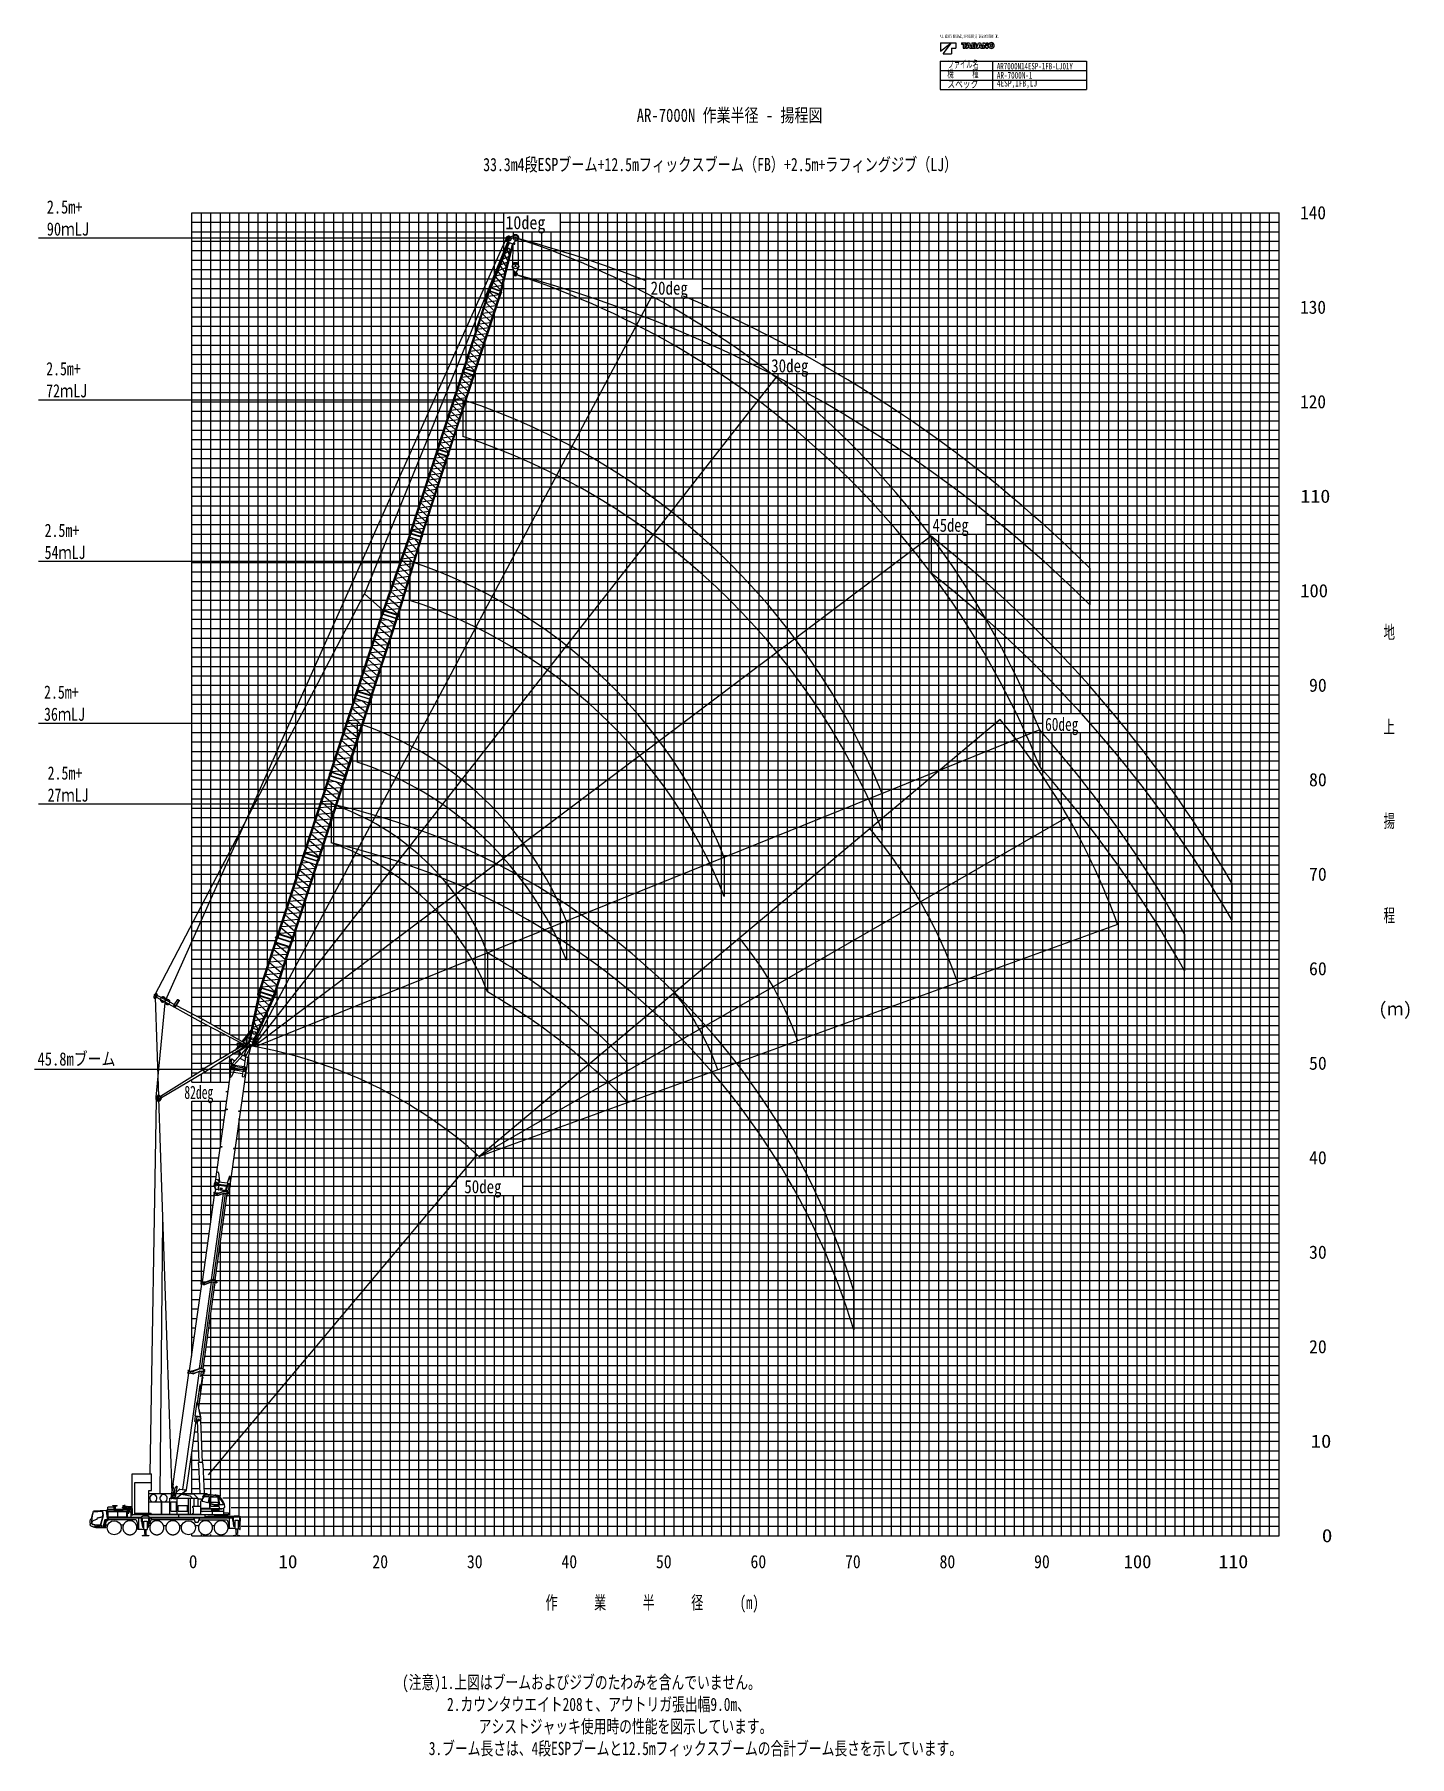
# Model space of a CAD drawing. Extents: x -439399 to 63110, y -349596 to 51650.
# Drawn here: x -82361 to 63110, y -130595 to 51650 of the extents above; entities that cross this region are included whole.
import ezdxf

# ---------------------------------------------------------------- set-up
doc = ezdxf.new("R2010")
doc.units = 0
doc.layers.get('0').update_dxf_attribs({"linetype": 'CONTINUOUS'})

msp = doc.modelspace()

# ---------------------------------------------------------------- texts
at = {"color": 7, "linetype": 'Continuous'}
for s, insert, char_height, attachment_point in [('\\W0.448000;\\A1;ALL RIGHTS RESERVED,COPYRIGHT(C) TADANOSYSTEMS INC.', (13452.211998, 51611.913392), 336, 1), ('\\W0.586320;\\A1;機\u3000\u3000\u3000種', (14224.670961, 46999.591636), 800, 7), ('\\W0.586613;\\A1;ファイル名', (14247.781782, 48017.247886), 800, 7), ('\\W0.639551;\\A1;AR7000N14ESP-1FB-LJ01Y', (19452.566814, 47931.452531), 700, 7), ('\\W0.657842;\\A1;AR-7000N-1', (19454.700832, 46966.536515), 700, 7), ('\\W0.729327;\\A1;スペック', (14220.455779, 45912.549888), 800, 7), ('\\W0.676386;\\A1;4ESP,1FB,LJ', (19456.864267, 45958.735245), 700, 7), ('\\W0.812509;\\A1;AR-7000N 作業半径 - 揚程図', (-18641.758195, 43801.495288), 1400, 1), ('\\W0.763620;\\A1;33.3m4段ESPブーム+12.5mフィックスブーム（FB）+2.5m+ラフィングジブ（LJ）', (-34886.671401, 37791.198959), 1400, 4), ('\\W0.794384;\\A1;2.5m+\\P90ｍLJ', (-81057.562384, 34094.022325), 1400, 1), ('\\W0.959616;\\A1;140', (51528.129993, 32773.666927), 1400, 4), ('\\W0.888533;\\A1;10deg', (-32543.842037, 32439.401486), 1400, 1), ('\\W0.827255;\\A1;20deg', (-17176.663404, 25510.980854), 1400, 1), ('\\W0.959616;\\A1;130', (51528.129993, 22773.666927), 1400, 4), ('\\W0.768923;\\A1;2.5m+\\P72ｍLJ', (-81120.010112, 16975.052444), 1400, 1), ('\\W0.827255;\\A1;30deg', (-4420.992867, 17287.762299), 1400, 1), ('\\W0.959616;\\A1;120', (51528.129993, 12773.666927), 1400, 4), ('\\W1.107249;\\A1;110', (51562.577741, 2773.666927), 1400, 4), ('\\W0.799680;\\A1;45deg', (12654.895302, 420.942697), 1400, 1), ('\\W0.768923;\\A1;2.5m+\\P54ｍLJ', (-81286.331161, -128.500458), 1400, 1), ('\\W1.028160;\\A1;100', (51544.123606, -7226.333073), 1400, 4), ('\\W0.666400;\\A1;地', (60360.467657, -11652.503111), 1400, 4), ('\\W0.768923;\\A1;2.5m+\\P36ｍLJ', (-81347.432271, -17247.512177), 1400, 1), ('\\W0.985907;\\A1; 90', (51534.264516, -17226.333073), 1400, 4), ('\\W0.738916;\\A1;60deg', (24556.733746, -20650.900886), 1400, 1), ('\\W0.666400;\\A1;上', (60360.467657, -21652.503335), 1400, 4), ('\\W0.768923;\\A1;2.5m+\\P27ｍLJ', (-80968.114319, -25807.000458), 1400, 1), ('\\W0.985907;\\A1; 80', (51534.264516, -27226.333073), 1400, 4), ('\\W0.666400;\\A1;揚', (60360.467657, -31652.503558), 1400, 4), ('\\W0.985907;\\A1; 70', (51534.264516, -37226.333073), 1400, 4), ('\\W0.666400;\\A1;程', (60360.467657, -41652.503782), 1400, 4), ('\\W0.985907;\\A1; 60', (51534.264516, -47226.333073), 1400, 4), ('\\W0.946990;\\A1;(ｍ)', (59836.700594, -51652.504006), 1400, 4), ('\\W0.806400;\\A1;45.8mブーム', (-82036.62717, -56067.044365), 1400, 1), ('\\W0.985907;\\A1; 50', (51534.264516, -57226.333073), 1400, 4), ('\\W0.642857;\\A1;82deg', (-66506.121896, -59598.90125), 1400, 1), ('\\W0.985907;\\A1; 40', (51534.264516, -67226.333297), 1400, 4), ('\\W0.827255;\\A1;50deg', (-36887.920754, -69585.198347), 1400, 1), ('\\W0.985907;\\A1; 30', (51534.264516, -77226.33352), 1400, 4), ('\\W0.985907;\\A1; 20', (51534.264516, -87226.32764), 1400, 4), ('\\W1.142400;\\A1; 10', (51570.779593, -97226.315657), 1400, 4), ('\\W1.179856;\\A1;  0', (51579.51926, -107226.303673), 1400, 4), ('\\W0.959616;\\A1;0', (-66031.366459, -109264.381576), 1400, 1), ('\\W1.066240;\\A1;10', (-56566.068047, -109264.381576), 1400, 1), ('\\W0.872378;\\A1;20', (-46611.302259, -109264.381576), 1400, 1), ('\\W0.872378;\\A1;30', (-36611.302035, -109264.381576), 1400, 1), ('\\W0.872378;\\A1;40', (-26611.777886, -109264.381576), 1400, 1), ('\\W0.872378;\\A1;50', (-16611.777662, -109264.381576), 1400, 1), ('\\W0.872378;\\A1;60', (-6611.777662, -109264.381576), 1400, 1), ('\\W0.872378;\\A1;70', (3388.222338, -109264.381576), 1400, 1), ('\\W0.872378;\\A1;80', (13388.222338, -109264.381576), 1400, 1), ('\\W0.872378;\\A1;90', (23388.222338, -109264.381576), 1400, 1), ('\\W1.028160;\\A1;100', (32864.795375, -109264.381576), 1400, 1), ('\\W1.107249;\\A1;110', (42883.24951, -109264.381576), 1400, 1), ('\\W0.705600;\\A1;作\u3000\u3000\u3000業\u3000\u3000\u3000半\u3000\u3000\u3000径\u3000\u3000\u3000(m)', (-28296.285756, -113593.260806), 1400, 1), ('\\W0.742421;\\A1;(注意)1.上図はブームおよびジブのたわみを含んでいません｡\\P\u3000\u3000\u3000 2.カウンタウエイト208ｔ、アウトリガ張出幅9.0m、\\P\u3000\u3000\u3000\u3000\u3000\u3000アシストジャッキ使用時の性能を図示しています。\\P    3.ブーム長さは、4段ESPブームと12.5mフィックスブームの合計ブーム長さを示しています。', (-43471.798648, -122034.965549), 1400, 1)]:
    msp.add_mtext(s, dxfattribs=dict(at, insert=insert, char_height=char_height, attachment_point=attachment_point))
at = {"color": 7, "linetype": 'Continuous', "insert": (-31581.705499, 31788.741455), "char_height": 3.15, "attachment_point": 1, "line_spacing_factor": 0.794286}
msp.add_mtext('\\W1.594937;\\A1;10°', dxfattribs=at)

# ---------------------------------------------------------------- linework, layer by layer
at = {"color": 7, "linetype": 'Continuous'}
for p, q in [((13472.973985, 50770.229603), (13472.973985, 49888.229603)), ((13472.973985, 49888.229603), (14619.573985, 50770.229603)), ((13472.973985, 50770.229603), (14619.573985, 50770.229603)), ((13766.973985, 49594.229603), (14648.973985, 50770.229603)), ((13766.973985, 49594.229603), (14648.973985, 49594.229603)), ((14648.973985, 50770.229603), (15119.373985, 50770.229603)), ((14648.973985, 50182.229603), (15119.373985, 50182.229603)), ((14648.973985, 50182.229603), (14648.973985, 49594.229603)), ((15119.373985, 50770.229603), (15119.373985, 50182.229603)), ((15707.373985, 50770.229603), (15707.373985, 50610.629603)), ((15707.373985, 50770.229603), (16221.453985, 50770.229603)), ((15707.373985, 50610.629603), (15871.425985, 50610.629603)), ((15871.425985, 50610.629603), (15871.425985, 50182.229603)), ((15871.425985, 50182.229603), (16057.569985, 50182.229603)), ((16057.569985, 50610.629603), (16057.569985, 50182.229603)), ((16057.569985, 50610.629603), (16221.453985, 50610.629603)), ((16354.509985, 50770.229603), (16141.737985, 50182.229603)), ((16141.737985, 50182.229603), (16333.761985, 50182.229603)), ((16221.453985, 50770.229603), (16221.453985, 50610.629603)), ((16360.221985, 50267.909603), (16333.761985, 50182.229603)), ((16354.509985, 50770.229603), (16555.437985, 50770.229603)), ((16360.221985, 50267.909603), (16549.725985, 50267.909603)), ((16442.457985, 50534.525603), (16398.441985, 50391.977603)), ((16398.441985, 50391.977603), (16511.337985, 50391.977603)), ((16452.957985, 50581.145603), (16457.073985, 50581.145603)), ((16467.489985, 50534.525603), (16511.337985, 50391.977603)), ((16549.725985, 50267.909603), (16576.017985, 50182.229603)), ((16555.437985, 50770.229603), (16768.209985, 50182.229603)), ((16576.017985, 50182.229603), (16768.209985, 50182.229603)), ((16799.289985, 50770.229603), (16799.289985, 50182.229603)), ((16799.289985, 50770.229603), (17093.037985, 50770.229603)), ((16799.289985, 50182.229603), (17078.925985, 50182.229603)), ((16973.505985, 50625.413603), (16973.505985, 50329.901603)), ((16973.505985, 50625.413603), (17050.197985, 50625.413603)), ((16973.505985, 50329.901603), (17049.357985, 50329.901603)), ((17310.429985, 50182.229603), (17523.201985, 50770.229603)), ((17310.429985, 50182.229603), (17502.537985, 50182.229603)), ((17528.829985, 50267.909603), (17502.537985, 50182.229603)), ((17523.201985, 50770.229603), (17724.045985, 50770.229603)), ((17528.829985, 50267.909603), (17718.417985, 50267.909603)), ((17611.149985, 50534.525603), (17567.217985, 50391.977603)), ((17567.217985, 50391.977603), (17680.113985, 50391.977603)), ((17621.649985, 50581.145603), (17625.597985, 50581.145603)), ((17636.181985, 50534.525603), (17680.113985, 50391.977603)), ((17718.417985, 50267.909603), (17744.793985, 50182.229603)), ((17724.045985, 50770.229603), (17936.901985, 50182.229603)), ((17744.793985, 50182.229603), (17936.901985, 50182.229603)), ((17967.813985, 50770.229603), (17967.813985, 50182.229603)), ((17967.813985, 50770.229603), (18142.281985, 50770.229603)), ((17967.813985, 50182.229603), (18136.401985, 50182.229603)), ((18133.629985, 50507.225603), (18136.989985, 50507.225603)), ((18136.401985, 50462.957603), (18136.401985, 50182.229603)), ((18142.281985, 50770.229603), (18315.489985, 50488.409603)), ((18161.097985, 50463.965603), (18334.305985, 50182.229603)), ((18334.305985, 50182.229603), (18508.689985, 50182.229603)), ((18339.597985, 50445.149603), (18342.873985, 50445.149603)), ((18340.185985, 50770.229603), (18508.689985, 50770.229603)), ((18340.185985, 50770.229603), (18340.185985, 50489.501603)), ((18508.689985, 50770.229603), (18508.689985, 50182.229603)), ((13446.441865, 48823.921789), (28929.209982, 48823.921789)), ((13446.441865, 48823.921789), (13446.441865, 45823.921789)), ((13446.441865, 47823.921789), (28929.209982, 47823.921789)), ((18973.281709, 48823.921789), (18973.281709, 45823.921789)), ((28929.209982, 48823.921789), (28929.209982, 45823.921789)), ((13446.441865, 46823.921789), (28929.209982, 46823.921789)), ((13446.441865, 45823.921789), (28929.209982, 45823.921789)), ((-81945.701881, 30115.882705), (-31469.696706, 30115.882705)), ((-81945.701881, 12996.912823), (-37032.001817, 12996.912823)), ((-81945.701881, -4106.640079), (-42641.838021, -4106.640079)), ((-81945.701881, -21225.651798), (-48204.076302, -21225.651798)), ((-81945.701881, -29785.140079), (-50985.246224, -29785.140079)), ((-82360.782942, -57841.162118), (-60062.92862, -57841.162118))]:
    msp.add_line(p, q, dxfattribs=at)
at = {"color": 14, "linetype": 'Continuous'}
for p, q in [((-65695.598487, 32773.696327), (49304.401513, 32773.696327)), ((-65695.598487, -58609.021584), (-65695.598487, 32773.696327)), ((-55695.598487, -40699.317911), (-55695.598487, 32773.696327)), ((-45695.598487, -9922.337572), (-45695.598487, 32773.696327)), ((-35695.598487, 20186.71409), (-35695.598487, 32773.696327)), ((-25695.598487, -107226.303673), (-25695.598487, 32773.696327)), ((-15695.598487, 25773.696327), (-15695.598487, 32773.696327)), ((-5695.598487, -107226.303673), (-5695.598487, 32773.696327)), ((4304.401513, -107226.303673), (4304.401513, 32773.696327)), ((14304.401513, 773.696327), (14304.401513, 32773.696327)), ((24304.401513, -107226.303673), (24304.401513, 32773.696327)), ((34304.401513, -107226.303673), (34304.401513, 32773.696327)), ((44304.401513, -107226.303673), (44304.401513, 32773.696327)), ((-15695.598487, -107226.303673), (-15695.598487, 23773.696327)), ((-65695.598487, 22773.696327), (-34855.039484, 22773.696327)), ((-33486.461145, 22773.696327), (49304.401513, 22773.696327)), ((-35695.598487, -69226.303673), (-35695.598487, 15974.650642)), ((-65695.598487, 12773.696327), (-38104.2174, 12773.696327)), ((-36735.63906, 12773.696327), (49304.401513, 12773.696327)), ((-65695.598487, 2773.696327), (-41353.445265, 2773.696327)), ((-39984.866925, 2773.696327), (49304.401513, 2773.696327)), ((14304.401513, -107226.303673), (14304.401513, -1226.303673)), ((-65695.598487, -7226.303673), (-44765.65991, -7226.303673)), ((-43083.469531, -7226.303673), (49304.401513, -7226.303673)), ((-45695.598487, -107226.303673), (-45695.598487, -15469.938132)), ((-65695.598487, -17226.303673), (-48068.793935, -17226.303673)), ((-46266.274562, -17226.303673), (49304.401513, -17226.303673)), ((-65695.598487, -27226.303673), (-51317.931913, -27226.303673)), ((-49508.487394, -27226.303673), (49304.401513, -27226.303673)), ((-65695.598487, -37226.303673), (-54567.151084, -37226.303673)), ((-52764.631712, -37226.303673), (49304.401513, -37226.303673)), ((-65695.598487, -47226.303673), (-57816.349183, -47226.303673)), ((-56013.829513, -47226.303673), (49304.401513, -47226.303673)), ((-55695.598487, -107226.303673), (-55695.598487, -46246.888091)), ((-65695.598487, -57226.303673), (-63441.141525, -57226.303673)), ((-62869.183403, -57226.303673), (-61542.49327, -57226.303673)), ((-59814.938337, -57226.303673), (49304.401513, -57226.303673)), ((-65695.598487, -59226.303673), (-65695.598487, -58966.228236)), ((-65695.598487, -88219.619433), (-65695.598487, -61226.303673)), ((-65695.598487, -67226.303673), (-62878.493495, -67226.303673)), ((-61280.94754, -67226.303673), (49304.401513, -67226.303673)), ((-35695.598487, -107226.303673), (-35695.598487, -71226.303673)), ((-65695.598487, -77226.303673), (-64149.579129, -77226.303673)), ((-62837.814082, -77226.303673), (49304.401513, -77226.303673)), ((-65695.598487, -87226.303673), (-65555.997061, -87226.303673)), ((-64183.641148, -87226.303673), (49304.401513, -87226.303673)), ((-65695.598487, -102697.192241), (-65695.598487, -98314.961064)), ((-65542.597047, -97226.303673), (-65027.893757, -97226.303673)), ((-64697.611905, -97226.303673), (49304.401513, -97226.303673)), ((-65695.598487, -107226.303673), (-65695.598487, -107022.264876))]:
    msp.add_line(p, q, dxfattribs=at)
at = {"color": 252, "linetype": 'Continuous'}
for p, q in [((-65695.598487, 31773.696327), (-32695.598487, 31773.696327)), ((-64695.598487, -52495.213461), (-64695.598487, 32773.696327)), ((-63695.598487, -53055.497921), (-63695.598487, 32773.696327)), ((-62695.598487, -53615.78238), (-62695.598487, 32773.696327)), ((-61695.598487, -54176.06684), (-61695.598487, 32773.696327)), ((-60695.598487, -53226.303673), (-60695.598487, 32773.696327)), ((-59695.598487, -54024.263116), (-59695.598487, 32773.696327)), ((-58695.598487, -49754.861159), (-58695.598487, 32773.696327)), ((-57695.598487, -46854.670791), (-57695.598487, 32773.696327)), ((-56695.598487, -43689.354014), (-56695.598487, 32773.696327)), ((-54695.598487, -37621.625297), (-54695.598487, 32773.696327)), ((-53695.598487, -34543.932682), (-53695.598487, 32773.696327)), ((-52695.598487, -31466.337915), (-52695.598487, 32773.696327)), ((-51695.598487, -28388.6453), (-51695.598487, 32773.696327)), ((-50695.598487, -25310.909281), (-50695.598487, 32773.696327)), ((-49695.598487, -22233.216667), (-49695.598487, 32773.696327)), ((-48695.598487, -19155.524052), (-48695.598487, 32773.696327)), ((-47695.598487, -16077.722802), (-47695.598487, 32773.696327)), ((-46695.598487, -13000.030187), (-46695.598487, 32773.696327)), ((-44695.598487, -7026.367691), (-44695.598487, 32773.696327)), ((-43695.598487, -4172.643434), (-43695.598487, 32773.696327)), ((-42695.598487, -1318.919177), (-42695.598487, 32773.696327)), ((-41695.598487, 1720.653881), (-41695.598487, 32773.696327)), ((-40695.598487, 4798.346496), (-40695.598487, 32773.696327)), ((-39695.598487, 7875.914507), (-39695.598487, 32773.696327)), ((-38695.598487, 10953.607121), (-38695.598487, 32773.696327)), ((-37695.598487, 14031.299736), (-37695.598487, 32773.696327)), ((-36695.598487, 17109.021476), (-36695.598487, 32773.696327)), ((-34695.598487, 23264.406705), (-34695.598487, 32773.696327)), ((-33695.598487, 26019.436462), (-33695.598487, 32773.696327)), ((-32695.598487, 28442.113159), (-32695.598487, 32773.696327)), ((-26695.598487, -107226.303673), (-26695.598487, 32773.696327)), ((-26695.598487, 31773.696327), (49304.401513, 31773.696327)), ((-24695.598487, -107226.303673), (-24695.598487, 32773.696327)), ((-23695.598487, -107226.303673), (-23695.598487, 32773.696327)), ((-22695.598487, -107226.303673), (-22695.598487, 32773.696327)), ((-21695.598487, -107226.303673), (-21695.598487, 32773.696327)), ((-20695.598487, -107226.303673), (-20695.598487, 32773.696327)), ((-19695.598487, -107226.303673), (-19695.598487, 32773.696327)), ((-18695.598487, -107226.303673), (-18695.598487, 32773.696327)), ((-17695.598487, -107226.303673), (-17695.598487, 32773.696327)), ((-16695.598487, 25773.696327), (-16695.598487, 32773.696327)), ((-14695.598487, 25773.696327), (-14695.598487, 32773.696327)), ((-13695.598487, 25773.696327), (-13695.598487, 32773.696327)), ((-12695.598487, 25773.696327), (-12695.598487, 32773.696327)), ((-11695.598487, -107226.303673), (-11695.598487, 32773.696327)), ((-10695.598487, -107226.303673), (-10695.598487, 32773.696327)), ((-9695.598487, -107226.303673), (-9695.598487, 32773.696327)), ((-8695.598487, -107226.303673), (-8695.598487, 32773.696327)), ((-7695.598487, -107226.303673), (-7695.598487, 32773.696327)), ((-6695.598487, -107226.303673), (-6695.598487, 32773.696327)), ((-4695.598487, -107226.303673), (-4695.598487, 32773.696327)), ((-3695.598487, 17773.696327), (-3695.598487, 32773.696327)), ((-2695.598487, 17773.696327), (-2695.598487, 32773.696327)), ((-1695.598487, 17773.696327), (-1695.598487, 32773.696327)), ((-695.598487, 17773.696327), (-695.598487, 32773.696327)), ((304.401513, 17415.118991), (304.401513, 32773.696327)), ((1304.401513, -107226.303673), (1304.401513, 32773.696327)), ((2304.401513, -107226.303673), (2304.401513, 32773.696327)), ((3304.401513, -107226.303673), (3304.401513, 32773.696327)), ((5304.401513, -107226.303673), (5304.401513, 32773.696327)), ((6304.401513, -107226.303673), (6304.401513, 32773.696327)), ((7304.401513, -107226.303673), (7304.401513, 32773.696327)), ((8304.401513, -107226.303673), (8304.401513, 32773.696327)), ((9304.401513, -107226.303673), (9304.401513, 32773.696327)), ((10304.401513, -107226.303673), (10304.401513, 32773.696327)), ((11304.401513, -107226.303673), (11304.401513, 32773.696327)), ((12304.401513, -107226.303673), (12304.401513, 32773.696327)), ((13304.401513, 773.696327), (13304.401513, 32773.696327)), ((15304.401513, 773.696327), (15304.401513, 32773.696327)), ((16304.401513, 773.696327), (16304.401513, 32773.696327)), ((17304.401513, 773.696327), (17304.401513, 32773.696327)), ((18304.401513, -107226.303673), (18304.401513, 32773.696327)), ((19304.401513, -107226.303673), (19304.401513, 32773.696327)), ((20304.401513, -107226.303673), (20304.401513, 32773.696327)), ((21304.401513, -107226.303673), (21304.401513, 32773.696327)), ((22304.401513, -107226.303673), (22304.401513, 32773.696327)), ((23304.401513, -107226.303673), (23304.401513, 32773.696327)), ((25304.401513, -20226.303673), (25304.401513, 32773.696327)), ((26304.401513, -20226.303673), (26304.401513, 32773.696327)), ((27304.401513, -20226.303673), (27304.401513, 32773.696327)), ((28304.401513, -20226.303673), (28304.401513, 32773.696327)), ((29304.401513, -107226.303673), (29304.401513, 32773.696327)), ((30304.401513, -107226.303673), (30304.401513, 32773.696327)), ((31304.401513, -107226.303673), (31304.401513, 32773.696327)), ((32304.401513, -107226.303673), (32304.401513, 32773.696327)), ((33304.401513, -107226.303673), (33304.401513, 32773.696327)), ((35304.401513, -107226.303673), (35304.401513, 32773.696327)), ((36304.401513, -107226.303673), (36304.401513, 32773.696327)), ((37304.401513, -107226.303673), (37304.401513, 32773.696327)), ((38304.401513, -107226.303673), (38304.401513, 32773.696327)), ((39304.401513, -107226.303673), (39304.401513, 32773.696327)), ((40304.401513, -107226.303673), (40304.401513, 32773.696327)), ((41304.401513, -107226.303673), (41304.401513, 32773.696327)), ((42304.401513, -107226.303673), (42304.401513, 32773.696327)), ((43304.401513, -107226.303673), (43304.401513, 32773.696327)), ((45304.401513, -107226.303673), (45304.401513, 32773.696327)), ((46304.401513, -107226.303673), (46304.401513, 32773.696327)), ((47304.401513, -107226.303673), (47304.401513, 32773.696327)), ((48304.401513, -107226.303673), (48304.401513, 32773.696327)), ((49304.401513, -107226.303673), (49304.401513, 32773.696327)), ((-65695.598487, 30773.696327), (49304.401513, 30773.696327)), ((-65695.598487, 29773.696327), (-32285.246664, 29773.696327)), ((-31695.598487, 30376.855413), (-31695.598487, 30773.696327)), ((-31215.383201, 29773.696327), (49304.401513, 29773.696327)), ((-30695.598487, -107226.303673), (-30695.598487, 30773.696327)), ((-29695.598487, -107226.303673), (-29695.598487, 30773.696327)), ((-28695.598487, -107226.303673), (-28695.598487, 30773.696327)), ((-27695.598487, -107226.303673), (-27695.598487, 30773.696327)), ((-65695.598487, 28773.696327), (-32558.732034, 28773.696327)), ((-65695.598487, 27773.696327), (-32971.498624, 27773.696327)), ((-32141.697344, 27773.696327), (49304.401513, 27773.696327)), ((-31900.312983, 28773.696327), (49304.401513, 28773.696327)), ((-65695.598487, 26773.696327), (-33384.265215, 26773.696327)), ((-65695.598487, 25773.696327), (-33797.031805, 25773.696327)), ((-32624.466066, 25773.696327), (49304.401513, 25773.696327)), ((-32383.081705, 26773.696327), (-31688.677956, 26773.696327)), ((-31695.598487, -69226.303673), (-31695.598487, 26788.049966)), ((-31250.755889, 26773.696327), (49304.401513, 26773.696327)), ((-65695.598487, 24773.696327), (-34209.798396, 24773.696327)), ((-65695.598487, 23773.696327), (-34530.120746, 23773.696327)), ((-33161.542407, 23773.696327), (49304.401513, 23773.696327)), ((-32865.850427, 24773.696327), (-17695.598487, 24773.696327)), ((-32695.598487, -69226.303673), (-32695.598487, 25479.011033)), ((-16695.598487, -107226.303673), (-16695.598487, 23773.696327)), ((-14695.598487, -107226.303673), (-14695.598487, 23773.696327)), ((-13695.598487, -107226.303673), (-13695.598487, 23773.696327)), ((-12695.598487, -107226.303673), (-12695.598487, 23773.696327)), ((-11695.598487, 24773.696327), (49304.401513, 24773.696327)), ((-33695.598487, -69226.303673), (-33695.598487, 22130.035871)), ((-65695.598487, 21773.696327), (-35179.958222, 21773.696327)), ((-65695.598487, 20773.696327), (-35504.87696, 20773.696327)), ((-34136.29862, 20773.696327), (49304.401513, 20773.696327)), ((-33811.379883, 21773.696327), (49304.401513, 21773.696327)), ((-65695.598487, 19773.696327), (-35829.795698, 19773.696327)), ((-65695.598487, 18773.696327), (-36154.704973, 18773.696327)), ((-34786.136096, 18773.696327), (49304.401513, 18773.696327)), ((-34695.598487, -69226.303673), (-34695.598487, 19052.343257)), ((-34461.217358, 19773.696327), (49304.401513, 19773.696327)), ((-65695.598487, 17773.696327), (-36479.62371, 17773.696327)), ((-65695.598487, 16773.696327), (-36804.542448, 16773.696327)), ((-35435.973572, 16773.696327), (-4695.598487, 16773.696327)), ((-35111.054834, 17773.696327), (49304.401513, 17773.696327)), ((993.831938, 16773.696327), (49304.401513, 16773.696327)), ((-65695.598487, 15773.696327), (-37129.461186, 15773.696327)), ((-65695.598487, 14773.696327), (-37454.379924, 14773.696327)), ((-36085.801585, 14773.696327), (49304.401513, 14773.696327)), ((-35760.89231, 15773.696327), (49304.401513, 15773.696327)), ((-3695.598487, -107226.303673), (-3695.598487, 15773.696327)), ((-2695.598487, -107226.303673), (-2695.598487, 15773.696327)), ((-1695.598487, -107226.303673), (-1695.598487, 15773.696327)), ((-695.598487, -107226.303673), (-695.598487, 15773.696327)), ((304.401513, -107226.303673), (304.401513, 15773.696327)), ((-65695.598487, 13773.696327), (-37779.298662, 13773.696327)), ((-36695.598487, -69226.303673), (-36695.598487, 12896.928902)), ((-36410.720322, 13773.696327), (49304.401513, 13773.696327)), ((-65695.598487, 11773.696327), (-38429.136138, 11773.696327)), ((-37060.557798, 11773.696327), (49304.401513, 11773.696327)), ((-65695.598487, 10773.696327), (-38754.054876, 10773.696327)), ((-65695.598487, 9773.696327), (-39078.973614, 9773.696327)), ((-37710.395274, 9773.696327), (49304.401513, 9773.696327)), ((-37695.598487, -107226.303673), (-37695.598487, 9819.236288)), ((-37385.476536, 10773.696327), (49304.401513, 10773.696327)), ((-65695.598487, 8773.696327), (-39403.892351, 8773.696327)), ((-65695.598487, 7773.696327), (-39728.851575, 7773.696327)), ((-38360.273236, 7773.696327), (49304.401513, 7773.696327)), ((-38035.314012, 8773.696327), (49304.401513, 8773.696327)), ((-65695.598487, 6773.696327), (-40053.770313, 6773.696327)), ((-65695.598487, 5773.696327), (-40378.689051, 5773.696327)), ((-39010.110712, 5773.696327), (49304.401513, 5773.696327)), ((-38695.598487, -107226.303673), (-38695.598487, 6741.668277)), ((-38685.191974, 6773.696327), (49304.401513, 6773.696327)), ((-65695.598487, 4773.696327), (-40703.607789, 4773.696327)), ((-65695.598487, 3773.696327), (-41028.526527, 3773.696327)), ((-39695.598487, -107226.303673), (-39695.598487, 3663.975662)), ((-39659.948187, 3773.696327), (49304.401513, 3773.696327)), ((-39335.02945, 4773.696327), (49304.401513, 4773.696327)), ((-65695.598487, 1773.696327), (-41678.364003, 1773.696327)), ((-65695.598487, 773.696327), (-42003.282741, 773.696327)), ((-40695.598487, -107226.303673), (-40695.598487, 586.283047)), ((-40634.704401, 773.696327), (49304.401513, 773.696327)), ((-40309.785663, 1773.696327), (49304.401513, 1773.696327)), ((-65695.598487, -226.303673), (-42328.201479, -226.303673)), ((-65695.598487, -1226.303673), (-42663.144229, -1226.303673)), ((-41284.699864, -1226.303673), (49304.401513, -1226.303673)), ((-40959.623139, -226.303673), (12304.401513, -226.303673)), ((13304.401513, -107226.303673), (13304.401513, -1226.303673)), ((15304.401513, -107226.303673), (15304.401513, -1226.303673)), ((16304.401513, -107226.303673), (16304.401513, -1226.303673)), ((17304.401513, -107226.303673), (17304.401513, -1226.303673)), ((18304.401513, -226.303673), (49304.401513, -226.303673)), ((-65695.598487, -2226.303673), (-43013.563509, -2226.303673)), ((-65695.598487, -3226.303673), (-43363.98279, -3226.303673)), ((-41884.289753, -3226.303673), (49304.401513, -3226.303673)), ((-41695.598487, -107226.303673), (-41695.598487, -2596.90258)), ((-41584.494809, -2226.303673), (49304.401513, -2226.303673)), ((-65695.598487, -4226.303673), (-43714.40207, -4226.303673)), ((-65695.598487, -5226.303673), (-44064.82135, -5226.303673)), ((-42483.879642, -5226.303673), (49304.401513, -5226.303673)), ((-42184.084698, -4226.303673), (49304.401513, -4226.303673)), ((-65695.598487, -6226.303673), (-44415.24063, -6226.303673)), ((-42783.674586, -6226.303673), (49304.401513, -6226.303673)), ((-42695.598487, -107226.303673), (-42695.598487, -5932.515868)), ((-65695.598487, -8226.303673), (-45116.07919, -8226.303673)), ((-43383.264475, -8226.303673), (49304.401513, -8226.303673)), ((-65695.598487, -9226.303673), (-45469.444031, -9226.303673)), ((-65695.598487, -10226.303673), (-45794.362769, -10226.303673)), ((-43991.843397, -10226.303673), (49304.401513, -10226.303673)), ((-43695.598487, -107226.303673), (-43695.598487, -9268.129156)), ((-43683.059419, -9226.303673), (49304.401513, -9226.303673)), ((-65695.598487, -11226.303673), (-46119.281507, -11226.303673)), ((-65695.598487, -12226.303673), (-46444.200245, -12226.303673)), ((-44695.598487, -107226.303673), (-44695.598487, -12392.245517)), ((-44641.680873, -12226.303673), (49304.401513, -12226.303673)), ((-44316.762135, -11226.303673), (49304.401513, -11226.303673)), ((-65695.598487, -13226.303673), (-46769.118983, -13226.303673)), ((-65695.598487, -14226.303673), (-47094.037721, -14226.303673)), ((-45291.518349, -14226.303673), (49304.401513, -14226.303673)), ((-44966.599611, -13226.303673), (49304.401513, -13226.303673)), ((-65695.598487, -15226.303673), (-47418.956459, -15226.303673)), ((-65695.598487, -16226.303673), (-47743.875197, -16226.303673)), ((-45941.355824, -16226.303673), (49304.401513, -16226.303673)), ((-45616.437087, -15226.303673), (49304.401513, -15226.303673)), ((-65695.598487, -18226.303673), (-48393.712672, -18226.303673)), ((-65695.598487, -19226.303673), (-48718.596113, -19226.303673)), ((-46916.07674, -19226.303673), (49304.401513, -19226.303673)), ((-46695.598487, -107226.303673), (-46695.598487, -18554.462742)), ((-46591.1933, -18226.303673), (49304.401513, -18226.303673)), ((-65695.598487, -20226.303673), (-49043.514851, -20226.303673)), ((-65695.598487, -21226.303673), (-49368.433588, -21226.303673)), ((-47695.598487, -107226.303673), (-47695.598487, -21625.431997)), ((-47565.914216, -21226.303673), (24304.401513, -21226.303673)), ((-47240.995478, -20226.303673), (49304.401513, -20226.303673)), ((29304.401513, -21226.303673), (49304.401513, -21226.303673)), ((-65695.598487, -22226.303673), (-49693.352326, -22226.303673)), ((-65695.598487, -23226.303673), (-50018.271064, -23226.303673)), ((-48215.751692, -23226.303673), (49304.401513, -23226.303673)), ((-47890.832954, -22226.303673), (49304.401513, -22226.303673)), ((25304.401513, -107226.303673), (25304.401513, -22226.303673)), ((26304.401513, -107226.303673), (26304.401513, -22226.303673)), ((27304.401513, -107226.303673), (27304.401513, -22226.303673)), ((28304.401513, -107226.303673), (28304.401513, -22226.303673)), ((-65695.598487, -24226.303673), (-50343.189802, -24226.303673)), ((-65695.598487, -25226.303673), (-50668.10854, -25226.303673)), ((-48865.589168, -25226.303673), (49304.401513, -25226.303673)), ((-48695.598487, -107226.303673), (-48695.598487, -24703.124611)), ((-48540.67043, -24226.303673), (49304.401513, -24226.303673)), ((-65695.598487, -26226.303673), (-50993.027278, -26226.303673)), ((-49190.507906, -26226.303673), (49304.401513, -26226.303673)), ((-65695.598487, -28226.303673), (-51642.850651, -28226.303673)), ((-49840.331279, -28226.303673), (49304.401513, -28226.303673)), ((-49695.598487, -107226.303673), (-49695.598487, -27780.86063)), ((-65695.598487, -29226.303673), (-51967.769389, -29226.303673)), ((-65695.598487, -30226.303673), (-52292.688127, -30226.303673)), ((-50695.598487, -107226.303673), (-50695.598487, -30858.553245)), ((-50490.168755, -30226.303673), (49304.401513, -30226.303673)), ((-50165.250017, -29226.303673), (49304.401513, -29226.303673)), ((-65695.598487, -31226.303673), (-52617.606865, -31226.303673)), ((-65695.598487, -32226.303673), (-52942.525603, -32226.303673)), ((-51140.00623, -32226.303673), (49304.401513, -32226.303673)), ((-50815.087492, -31226.303673), (49304.401513, -31226.303673)), ((-65695.598487, -33226.303673), (-53267.44434, -33226.303673)), ((-65695.598487, -34226.303673), (-53592.363078, -34226.303673)), ((-51789.843706, -34226.303673), (49304.401513, -34226.303673)), ((-51695.598487, -107226.303673), (-51695.598487, -33936.245859)), ((-51464.924968, -33226.303673), (49304.401513, -33226.303673)), ((-65695.598487, -35226.303673), (-53932.314938, -35226.303673)), ((-65695.598487, -36226.303673), (-54242.232347, -36226.303673)), ((-52439.712974, -36226.303673), (49304.401513, -36226.303673)), ((-52114.762444, -35226.303673), (49304.401513, -35226.303673)), ((-65695.598487, -38226.303673), (-54892.069822, -38226.303673)), ((-53089.55045, -38226.303673), (49304.401513, -38226.303673)), ((-52695.598487, -107226.303673), (-52695.598487, -37013.840627)), ((-65695.598487, -39226.303673), (-55216.98856, -39226.303673)), ((-53695.598487, -107226.303673), (-53695.598487, -40091.533241)), ((-53414.469188, -39226.303673), (49304.401513, -39226.303673)), ((-65695.598487, -40226.303673), (-55541.907298, -40226.303673)), ((-65695.598487, -41226.303673), (-55866.826036, -41226.303673)), ((-54064.306664, -41226.303673), (49304.401513, -41226.303673)), ((-53739.387926, -40226.303673), (49304.401513, -40226.303673)), ((-65695.598487, -42226.303673), (-56191.744774, -42226.303673)), ((-65695.598487, -43226.303673), (-56516.663512, -43226.303673)), ((-54714.14414, -43226.303673), (49304.401513, -43226.303673)), ((-54695.598487, -107226.303673), (-54695.598487, -43169.225856)), ((-54389.225402, -42226.303673), (49304.401513, -42226.303673)), ((-65695.598487, -44226.303673), (-56841.58225, -44226.303673)), ((-65695.598487, -45226.303673), (-57166.510583, -45226.303673)), ((-55363.990913, -45226.303673), (49304.401513, -45226.303673)), ((-55012.300447, -44226.303673), (49304.401513, -44226.303673)), ((-65695.598487, -46226.303673), (-57491.429883, -46226.303673)), ((-55688.910213, -46226.303673), (49304.401513, -46226.303673)), ((-65695.598487, -48226.303673), (-58141.268484, -48226.303673)), ((-56338.748814, -48226.303673), (49304.401513, -48226.303673)), ((-65695.598487, -49226.303673), (-58466.187784, -49226.303673)), ((-65695.598487, -50226.303673), (-58710.908627, -50226.303673)), ((-57007.410191, -50226.303673), (49304.401513, -50226.303673)), ((-56695.598487, -107226.303673), (-56695.598487, -49324.575378)), ((-56663.668114, -49226.303673), (49304.401513, -49226.303673)), ((-65695.598487, -51226.303673), (-58917.527889, -51226.303673)), ((-65214.143854, -52226.303673), (-59124.147151, -52226.303673)), ((-57911.532996, -52226.303673), (49304.401513, -52226.303673)), ((-57695.598487, -107226.303673), (-57695.598487, -51748.63735)), ((-57459.471593, -51226.303673), (49304.401513, -51226.303673)), ((-65695.598487, -53226.303673), (-64028.630481, -53226.303673)), ((-65695.598487, -54226.303673), (-62122.857567, -54226.303673)), ((-64695.598487, -57976.051055), (-64695.598487, -52876.331228)), ((-63695.598487, -57343.080527), (-63695.598487, -53401.052717)), ((-63390.74307, -53226.303673), (-59330.766414, -53226.303673)), ((-62695.598487, -56710.109998), (-62695.598487, -53925.774205)), ((-61695.598487, -56192.981427), (-61695.598487, -54450.495694)), ((-61605.935403, -54226.303673), (-59856.486226, -54226.303673)), ((-60695.598487, -54736.3513), (-60695.598487, -53226.303673)), ((-58815.6558, -54226.303673), (49304.401513, -54226.303673)), ((-58695.598487, -107226.303673), (-58695.598487, -53960.726227)), ((-58363.594398, -53226.303673), (49304.401513, -53226.303673)), ((-65695.598487, -55226.303673), (-60946.473653, -55226.303673)), ((-65695.598487, -56226.303673), (-61751.888203, -56226.303673)), ((-61695.598487, -56942.953926), (-61695.598487, -56480.739085)), ((-61295.094539, -56226.303673), (-60523.599858, -56226.303673)), ((-60695.598487, -55170.951364), (-60695.598487, -54975.217182)), ((-60695.598487, -56447.230795), (-60695.598487, -55881.105423)), ((-59695.598487, -107226.303673), (-59695.598487, -56494.478599)), ((-59632.008913, -56226.303673), (49304.401513, -56226.303673)), ((-59267.717203, -55226.303673), (49304.401513, -55226.303673)), ((-65695.598487, -58226.303673), (-65090.960683, -58226.303673)), ((-64450.379006, -58226.303673), (-61622.711053, -58226.303673)), ((-63695.598487, -59226.303673), (-63695.598487, -57777.803908)), ((-62695.598487, -59226.303673), (-62695.598487, -57183.591744)), ((-61695.598487, -58809.567858), (-61695.598487, -57067.015817)), ((-60016.080101, -58226.303673), (49304.401513, -58226.303673)), ((-65695.598487, -59226.303673), (-61754.166883, -59226.303673)), ((-64695.598487, -59226.303673), (-64695.598487, -58372.016072)), ((-60156.620927, -59226.303673), (49304.401513, -59226.303673)), ((-65695.598487, -61226.303673), (-62035.248536, -61226.303673)), ((-64695.598487, -80290.150549), (-64695.598487, -61226.303673)), ((-63695.598487, -73996.063561), (-63695.598487, -61226.303673)), ((-62695.598487, -65924.937995), (-62695.598487, -61226.303673)), ((-62129.527621, -60226.303673), (-61894.70771, -60226.303673)), ((-60437.70258, -61226.303673), (49304.401513, -61226.303673)), ((-60297.161754, -60226.303673), (49304.401513, -60226.303673)), ((-65695.598487, -62226.303673), (-62175.789363, -62226.303673)), ((-65695.598487, -63226.303673), (-62316.330189, -63226.303673)), ((-60718.784234, -63226.303673), (49304.401513, -63226.303673)), ((-60695.598487, -105039.455559), (-60695.598487, -63061.328507)), ((-60578.243407, -62226.303673), (49304.401513, -62226.303673)), ((-65695.598487, -64226.303673), (-62456.871016, -64226.303673)), ((-65695.598487, -65226.303673), (-62597.411842, -65226.303673)), ((-60999.865887, -65226.303673), (49304.401513, -65226.303673)), ((-60859.32506, -64226.303673), (49304.401513, -64226.303673)), ((-65695.598487, -66226.303673), (-62737.952669, -66226.303673)), ((-61140.406713, -66226.303673), (49304.401513, -66226.303673)), ((-65695.598487, -68226.303673), (-63028.119318, -68226.303673)), ((-65695.598487, -69226.303673), (-63168.660145, -69226.303673)), ((-61562.029193, -69226.303673), (49304.401513, -69226.303673)), ((-61421.488366, -68226.303673), (49304.401513, -68226.303673)), ((-65695.598487, -70226.303673), (-63336.251092, -70226.303673)), ((-61695.598487, -105039.455559), (-61695.598487, -70358.06439)), ((-61652.693934, -70226.303673), (-37695.598487, -70226.303673)), ((-30695.598487, -70226.303673), (49304.401513, -70226.303673)), ((-65695.598487, -71226.303673), (-63307.343706, -71226.303673)), ((-65695.598487, -72226.303673), (-63446.874956, -72226.303673)), ((-62135.109908, -72226.303673), (49304.401513, -72226.303673)), ((-61994.569074, -71226.303673), (49304.401513, -71226.303673)), ((-36695.598487, -107226.303673), (-36695.598487, -71226.303673)), ((-34695.598487, -107226.303673), (-34695.598487, -71226.303673)), ((-33695.598487, -107226.303673), (-33695.598487, -71226.303673)), ((-32695.598487, -107226.303673), (-32695.598487, -71226.303673)), ((-31695.598487, -107226.303673), (-31695.598487, -71226.303673)), ((-65695.598487, -73226.303673), (-63587.41579, -73226.303673)), ((-65695.598487, -74226.303673), (-63727.956625, -74226.303673)), ((-62416.191578, -74226.303673), (49304.401513, -74226.303673)), ((-62275.650743, -73226.303673), (49304.401513, -73226.303673)), ((-65695.598487, -75226.303673), (-63868.49746, -75226.303673)), ((-65695.598487, -76226.303673), (-64009.038294, -76226.303673)), ((-62697.273247, -76226.303673), (49304.401513, -76226.303673)), ((-62695.598487, -103025.286847), (-62695.598487, -76214.387138)), ((-62556.732412, -75226.303673), (49304.401513, -75226.303673)), ((-65695.598487, -78226.303673), (-64290.119964, -78226.303673)), ((-62978.354917, -78226.303673), (49304.401513, -78226.303673)), ((-65695.598487, -79226.303673), (-64430.660798, -79226.303673)), ((-63118.895751, -79226.303673), (49304.401513, -79226.303673)), ((-65695.598487, -80226.303673), (-64571.201633, -80226.303673)), ((-65695.598487, -81226.303673), (-64712.752053, -81226.303673)), ((-63340.39614, -81226.303673), (49304.401513, -81226.303673)), ((-63259.435963, -80226.303673), (49304.401513, -80226.303673)), ((-65695.598487, -82226.303673), (-64853.292888, -82226.303673)), ((-65695.598487, -83226.303673), (-64993.833723, -83226.303673)), ((-63695.598487, -102883.167935), (-63695.598487, -83753.699703)), ((-63621.477809, -83226.303673), (49304.401513, -83226.303673)), ((-63480.936974, -82226.303673), (49304.401513, -82226.303673)), ((-65695.598487, -84226.303673), (-65134.374557, -84226.303673)), ((-65695.598487, -85226.303673), (-65317.327665, -85226.303673)), ((-63902.559478, -85226.303673), (49304.401513, -85226.303673)), ((-63762.018644, -84226.303673), (49304.401513, -84226.303673)), ((-65695.598487, -86226.303673), (-65415.456227, -86226.303673)), ((-64043.100313, -86226.303673), (49304.401513, -86226.303673)), ((-64464.722817, -89226.303673), (49304.401513, -89226.303673)), ((-64324.181983, -88226.303673), (49304.401513, -88226.303673)), ((-64558.811204, -90226.303673), (49304.401513, -90226.303673)), ((-64782.620098, -92226.303673), (49304.401513, -92226.303673)), ((-64642.079264, -91226.303673), (49304.401513, -91226.303673)), ((-64923.160933, -93226.303673), (49304.401513, -93226.303673)), ((-64867.790811, -94226.303673), (49304.401513, -94226.303673)), ((-65402.056212, -96226.303673), (-65069.803033, -96226.303673)), ((-65261.515377, -95226.303673), (-65111.712308, -95226.303673)), ((-64781.430456, -95226.303673), (49304.401513, -95226.303673)), ((-64739.52118, -96226.303673), (49304.401513, -96226.303673)), ((-65683.138504, -98226.303673), (-64985.984482, -98226.303673)), ((-64655.702629, -98226.303673), (49304.401513, -98226.303673)), ((-65695.598487, -99226.303673), (-64944.075206, -99226.303673)), ((-65695.598487, -100226.303673), (-64944.194978, -100226.303673)), ((-64613.793353, -99226.303673), (49304.401513, -99226.303673)), ((-64529.839391, -100226.303673), (49304.401513, -100226.303673)), ((-65695.598487, -101226.303673), (-64902.285703, -101226.303673)), ((-64487.930116, -101226.303673), (49304.401513, -101226.303673)), ((-65695.598487, -102226.303673), (-64860.376427, -102226.303673)), ((-64446.02084, -102226.303673), (49304.401513, -102226.303673)), ((-62428.153275, -103226.303673), (49304.401513, -103226.303673)), ((-61549.107252, -104226.303673), (49304.401513, -104226.303673)), ((-60506.819497, -105226.303673), (49304.401513, -105226.303673)), ((-64695.598487, -107226.303673), (-64695.598487, -107078.779604)), ((-63695.598487, -107226.303673), (-63695.598487, -107078.779604)), ((-60506.819497, -106226.303673), (49304.401513, -106226.303673))]:
    msp.add_line(p, q, dxfattribs=at)
at = {"color": 151, "linetype": 'Continuous'}
for p, q in [((-68462.510649, -50519.00039), (-32453.069706, 30034.465814)), ((-32180.586714, 30031.425667), (-47443.217259, -7553.416401)), ((-17049.239445, 23937.961668), (-59259.033523, -55447.115151)), ((-3920.646063, 15349.811009), (-59230.930781, -55444.125091)), ((12491.139553, -1462.659263), (-59161.054527, -55456.460311)), ((-42641.838021, -4106.640079), (-42641.838021, -8236.972143)), ((-69616.227359, -50018.387168), (-47441.129871, -7549.42048)), ((-45515.143129, -9265.759554), (-47443.217259, -7553.416401)), ((-48204.076302, -21225.651798), (-48204.076302, -25355.983862)), ((19809.896847, -20830.222405), (-35311.878081, -67082.883417)), ((23992.319634, -21949.941184), (-59002.029027, -55481.834639)), ((-50985.246224, -29785.140079), (-50985.246224, -33915.472143)), ((26965.648561, -31140.859128), (-35309.550388, -67095.462005)), ((-9386.474736, -35435.849496), (-9386.474736, -39566.18156)), ((32222.294135, -42537.488222), (-35284.133398, -67107.818465)), ((-26075.877444, -42178.805884), (-26075.877444, -46309.137948)), ((-34420.637116, -45550.30764), (-34420.637116, -49680.639704)), ((-69727.119911, -50133.080695), (-69730.047076, -50203.019452)), ((-69730.047076, -50203.019452), (-69714.061074, -50203.688518)), ((-69727.119911, -50133.080695), (-69711.133909, -50133.749761)), ((-69706.148254, -50014.627511), (-69716.988239, -50273.627274)), ((-69607.082384, -50278.228766), (-69247.026487, -60702.356454)), ((-69514.453687, -49969.001993), (-69575.613504, -49938.07397)), ((-69526.342002, -49990.920133), (-69549.881865, -50160.171079)), ((-69549.881772, -50160.171567), (-69447.913992, -50215.475881)), ((-69526.341996, -49990.920822), (-69484.207159, -49913.234373)), ((-69510.756264, -50331.341834), (-69352.561451, -50039.668854)), ((-69476.94072, -60831.081191), (-68546.09135, -50824.050341)), ((-69454.588549, -50227.782149), (-69440.524027, -50235.41033)), ((-69440.524027, -50235.41033), (-69338.49693, -50047.297035)), ((-69435.755907, -50226.62052), (-64757.517284, -52843.590621)), ((-69392.257651, -49995.399896), (-69378.723249, -49970.445731)), ((-69357.328774, -50048.458643), (-69380.183621, -50036.062849)), ((-69352.561451, -50039.668854), (-69338.49693, -50047.297035)), ((-69343.263581, -50056.087035), (-67542.18855, -51002.710834)), ((-67579.469776, -51060.30258), (-67205.921016, -50483.228436)), ((-67453.83479, -51265.515652), (-67023.055608, -50600.029499)), ((-67406.637394, -51159.67259), (-67038.135274, -50590.394714)), ((-67210.977747, -50479.998762), (-67202.283435, -50466.567417)), ((-67210.894467, -50480.053767), (-67017.915303, -50603.313107)), ((-67202.281996, -50466.569779), (-67009.302833, -50589.829119)), ((-67017.998877, -50603.259173), (-67009.304565, -50589.827828)), ((-67623.569944, -51157.41695), (-67577.869849, -51058.372241)), ((-67621.387969, -51163.42886), (-67576.10213, -51065.281958)), ((-67468.357855, -51268.62164), (-67619.73825, -51170.630837)), ((-67417.360444, -51159.877002), (-67567.389814, -51062.760738)), ((-67414.281179, -51154.724653), (-67564.94999, -51057.194469)), ((-67460.459243, -51265.571951), (-67415.174938, -51167.428374)), ((-67456.89488, -51268.587847), (-67410.453727, -51167.937061)), ((-67415.708918, -51166.900729), (-67412.992567, -51162.704394)), ((-67349.332677, -51104.073606), (-64598.279526, -52549.994702)), ((-64762.2058, -52852.430017), (-64593.427898, -52541.244381)), ((-64748.141279, -52860.058198), (-64579.363377, -52548.872562)), ((-64593.427898, -52541.244381), (-64579.363377, -52548.872562)), ((-64584.048621, -52557.713118), (-60138.755009, -55048.342048)), ((-64762.2058, -52852.430017), (-64748.141279, -52860.058198)), ((-64743.286105, -52851.308511), (-60231.245725, -55218.873055)), ((-60247.334452, -55365.79373), (-60195.454576, -55270.139785)), ((-60235.144994, -55225.860424), (-60135.025131, -55041.263608)), ((-60235.144994, -55225.860424), (-60203.500063, -55243.0237)), ((-60221.080446, -55233.488619), (-60120.960583, -55048.891803)), ((-60128.409781, -55272.374487), (-60216.312906, -55224.698428)), ((-59905.029939, -55330.944429), (-60135.180413, -55472.126509)), ((-60135.025131, -55041.263608), (-60120.960583, -55048.891803)), ((-60130.495645, -55066.472417), (-60124.570053, -55056.037719)), ((-60130.495645, -55066.472417), (-59907.356842, -55193.187099)), ((-60124.570053, -55056.037719), (-60037.612923, -55105.418395)), ((-60075.510343, -55435.523094), (-60067.14414, -55449.161373)), ((-59981.903506, -55396.871789), (-60067.144109, -55449.161256)), ((-60043.538515, -55115.853093), (-60037.612923, -55105.418395)), ((-59990.269801, -55383.233526), (-59981.903542, -55396.871896)), ((-19695.598487, -57093.812559), (-19695.598487, -61224.144623)), ((-69482.88923, -61089.038328), (-70137.264789, -100682.775869)), ((-69238.065549, -60962.200204), (-67834.275674, -102705.587779)), ((-35538.061963, -66881.0406), (-63979.150518, -100775.810198)), ((-63636.21124, -80155.231238), (-62352.10928, -71018.371032)), ((-63422.62985, -80130.057188), (-62140.149724, -71004.736935)), ((-63414.195591, -70951.909912), (-63048.643778, -71003.284869)), ((-63411.968854, -70936.06586), (-63382.260812, -70940.241053)), ((-63390.622273, -70870.397147), (-63398.415933, -70925.851921)), ((-63398.415933, -70925.851921), (-63388.203371, -70939.405881)), ((-63377.069523, -70860.184436), (-63390.622273, -70870.397147)), ((-63359.730847, -70959.564432), (-63387.565467, -71157.618046)), ((-63355.125229, -70960.21171), (-63382.959849, -71158.265324)), ((-63382.260812, -70940.241053), (-63046.417041, -70987.440817)), ((-63377.069523, -70860.184436), (-63344.390202, -70864.777215)), ((-63344.390202, -70864.777215), (-63293.324504, -70932.543685)), ((-63329.197428, -70965.874775), (-63328.919151, -70963.894734)), ((-63329.197428, -70965.874775), (-63279.684024, -70972.83343)), ((-63270.884997, -70974.070053), (-63297.327887, -71162.220986)), ((-63296.107966, -70952.349046), (-63293.324504, -70932.543685)), ((-63283.357549, -71149.036975), (-63261.089852, -70990.594084)), ((-63279.711887, -70973.031682), (-63279.377715, -70970.653929)), ((-63279.684024, -70972.83343), (-63230.170621, -70979.792085)), ((-63271.580863, -70979.021393), (-63073.412398, -71006.872154)), ((-63271.003322, -70982.095548), (-63261.100641, -70983.487279)), ((-63268.379985, -70956.24596), (-63266.431528, -70942.381969)), ((-63006.981769, -70978.845255), (-63266.431528, -70942.381969)), ((-63259.698121, -70980.691403), (-63261.089852, -70990.594084)), ((-63249.332938, -80154.412481), (-61968.940409, -71043.946248)), ((-63230.170621, -70979.792085), (-63229.892344, -70977.812044)), ((-63100.272876, -71197.994387), (-63072.438256, -70999.940773)), ((-63048.643778, -71003.284869), (-63024.098617, -71006.734466)), ((-63021.871881, -70990.890415), (-63046.417041, -70987.440817)), ((-63024.098617, -71006.734466), (-62973.5263, -71013.841942)), ((-63021.871881, -70990.890415), (-62971.299564, -70997.99789)), ((-63010.346557, -71190.436155), (-62987.243855, -71026.051894)), ((-63006.981769, -70978.845255), (-62957.468366, -70985.80391)), ((-63003.326202, -71202.530642), (-62977.161762, -71016.360978)), ((-62999.159389, -71010.239446), (-62987.243855, -71026.051894)), ((-62987.342545, -71025.920904), (-62985.688507, -71014.151805)), ((-62985.688507, -71014.151805), (-62983.428981, -71012.450211)), ((-62985.688507, -71014.151805), (-62955.980464, -71018.326998)), ((-62971.29592, -70997.998403), (-62945.597552, -71001.610073)), ((-62946.51542, -71011.57935), (-62966.354629, -71008.791131)), ((-62958.805392, -71208.341412), (-62310.068753, -70967.292975)), ((-62307.282667, -70974.791033), (-62956.019326, -71215.839468)), ((-62947.628702, -71019.500762), (-62955.980464, -71018.326998)), ((-62303.800069, -70984.165792), (-62952.536727, -71225.214226)), ((-62901.329257, -70964.107718), (-62948.313311, -70981.209354)), ((-62948.313311, -70981.209354), (-62940.853, -71001.707373)), ((-62893.804835, -70984.781148), (-62940.047027, -71001.612318)), ((-62935.870807, -71000.560984), (-62287.247464, -70760.476622)), ((-62932.399759, -71009.939027), (-62283.776416, -70769.854665)), ((-62931.927124, -71010.005452), (-62283.303761, -70769.921092)), ((-62929.148968, -71017.507344), (-62280.525795, -70777.42419)), ((-62901.329257, -70964.107718), (-62893.804835, -70984.781148)), ((-62898.936813, -70970.678953), (-62238.297172, -70729.279275)), ((-62885.390391, -70965.133563), (-62885.478733, -70965.762145)), ((-62884.21421, -70965.298864), (-62885.390391, -70965.133563)), ((-62352.10928, -71018.371032), (-62309.436646, -71002.151326)), ((-62309.436646, -71002.151326), (-62258.243641, -71009.346034)), ((-62029.611309, -71020.272096), (-62294.04986, -70983.107681)), ((-62028.219578, -71010.369415), (-62292.658129, -70973.205001)), ((-62291.544674, -70965.282361), (-62035.118204, -71001.320751)), ((-62274.69047, -70776.794643), (-62008.814624, -70814.161057)), ((-62274.050882, -70768.805426), (-61972.549786, -70811.178642)), ((-61998.297361, -70797.461781), (-62272.659151, -70758.902746)), ((-62103.268853, -70742.315897), (-62214.178401, -70726.728576)), ((-62105.993097, -70762.12958), (-62106.052315, -70762.121258)), ((-62097.947243, -70732.965524), (-62104.905898, -70782.478928)), ((-62099.338974, -70742.868205), (-62103.209635, -70742.324219)), ((-61952.460524, -70753.412349), (-62097.947243, -70732.965524)), ((-62086.652279, -71012.686949), (-62086.599082, -71012.694426)), ((-62076.10182, -71027.406438), (-62085.342477, -71013.918827)), ((-61945.973973, -71047.173971), (-62073.107143, -71029.306569)), ((-62036.342936, -71010.03517), (-62035.006757, -71000.527764)), ((-62007.978898, -71005.134932), (-62035.118204, -71001.320751)), ((-62028.080438, -71009.379385), (-62029.750446, -71021.262107)), ((-62002.472002, -71024.086277), (-62029.611309, -71020.272096)), ((-62001.080271, -71014.183596), (-62028.219578, -71010.369415)), ((-61992.747057, -70817.428791), (-62018.772357, -71002.608425)), ((-62008.814624, -70814.161057), (-61981.675318, -70817.975237)), ((-62007.978898, -71005.134932), (-61998.819651, -71006.42218)), ((-61998.819651, -71006.42218), (-62003.947612, -71013.780618)), ((-61992.79538, -71025.446237), (-62002.472002, -71024.086277)), ((-61988.182129, -71015.996312), (-62001.080271, -71014.183596)), ((-61998.819651, -71006.42218), (-61986.642174, -70919.774932)), ((-61998.297361, -70797.461781), (-61971.158055, -70801.275961)), ((-61992.79538, -71025.446237), (-61988.460405, -71017.976353)), ((-61988.460405, -71017.976353), (-61988.182129, -71015.996312)), ((-61984.971827, -70907.889794), (-61972.516071, -70819.262486)), ((-61981.675318, -70817.975237), (-61972.516071, -70819.262486)), ((-61972.516071, -70819.262486), (-61975.417127, -70810.775663)), ((-61959.651643, -70812.991358), (-61972.549786, -70811.178642)), ((-61961.481432, -70802.635922), (-61971.158055, -70801.275961)), ((-61961.481432, -70802.635922), (-61959.373364, -70811.011297)), ((-61959.651643, -70812.991358), (-61959.373364, -70811.011297)), ((-61908.802863, -70803.47527), (-61949.754143, -70754.934175)), ((-61942.544035, -71046.213741), (-61942.609294, -71046.204569)), ((-61938.104913, -70765.528174), (-61941.180151, -70765.095978)), ((-61907.682912, -70807.540338), (-61940.754702, -71042.858353)), ((-61939.362971, -71032.955673), (-61826.873489, -71048.765038)), ((-61937.136235, -71017.111621), (-61824.646753, -71032.920987)), ((-61935.187778, -71003.247631), (-61823.283367, -71018.97477)), ((-61912.920082, -70844.80474), (-61801.01567, -70860.531879)), ((-61910.971622, -70830.940729), (-61798.482141, -70846.750095)), ((-61908.744889, -70815.096698), (-61787.69452, -70832.109217)), ((-61819.088749, -71019.564285), (-61834.900009, -71031.479986)), ((-61818.312602, -71049.968193), (-61826.873489, -71048.765038)), ((-61816.085866, -71034.124141), (-61824.646753, -71032.920987)), ((-61823.283367, -71018.97477), (-61819.088749, -71019.564285)), ((-61818.340456, -71034.816864), (-61820.288913, -71048.680855)), ((-61819.961406, -71018.432056), (-61797.971987, -70861.969206)), ((-61819.088749, -71019.564285), (-61796.821053, -70861.121394)), ((-61816.085866, -71034.124141), (-61818.312602, -71049.968193)), ((-61796.821053, -70861.121394), (-61808.735396, -70845.309094)), ((-61801.01567, -70860.531879), (-61796.821053, -70861.121394)), ((-61798.482141, -70846.750095), (-61789.921253, -70847.953249)), ((-61791.897567, -70846.665931), (-61789.949107, -70832.801921)), ((-61789.921253, -70847.953249), (-61787.69452, -70832.109217)), ((-64589.967718, -80359.831303), (-63299.833072, -71180.046306)), ((-63398.859879, -71166.128996), (-63397.468148, -71156.226315)), ((-63398.859879, -71166.128996), (-63250.319668, -71187.004961)), ((-63397.468148, -71156.226315), (-63248.927937, -71177.10228)), ((-63356.753771, -71161.948348), (-63355.640317, -71154.025708)), ((-63355.640317, -71154.025708), (-63306.126913, -71160.984363)), ((-63307.351645, -71169.698781), (-63306.015466, -71160.191376)), ((-63306.126913, -71160.984363), (-63256.61351, -71167.943018)), ((-63296.632021, -71157.269645), (-63098.463556, -71185.120407)), ((-63295.229501, -71154.473769), (-63285.32682, -71155.8655)), ((-63283.357549, -71149.036975), (-63284.74928, -71158.939656)), ((-63257.726964, -71175.865658), (-63256.61351, -71167.943018)), ((-63250.458805, -71187.994972), (-63248.788628, -71176.111042)), ((-62967.16004, -71226.800451), (-63250.319668, -71187.004961)), ((-63248.927937, -71177.10228), (-62965.768309, -71216.897771)), ((-63032.93538, -71207.458055), (-63010.346557, -71190.436155)), ((-63012.131396, -71202.302738), (-63010.477527, -71190.534848)), ((-63012.131396, -71202.302738), (-63005.32223, -71211.33883)), ((-63012.131396, -71202.302738), (-62982.423354, -71206.477931)), ((-62964.654855, -71208.975131), (-62982.423354, -71206.477931)), ((-68804.159982, -73864.906352), (-69094.657748, -102755.175282)), ((4304.401513, -81319.921407), (4304.401513, -85450.253471)), ((-64756.186603, -89618.806536), (-64756.127385, -89618.814858)), ((-72018.962745, -104979.822347), (-72018.962745, -100682.775868)), ((-72018.962745, -100682.775868), (-69990.516944, -100682.775868)), ((-71734.805518, -104979.822347), (-71734.805518, -101597.42995)), ((-71734.805518, -101597.861562), (-69990.516944, -101597.861562)), ((-69990.516944, -102439.475575), (-69990.516944, -100682.775868)), ((-70244.872245, -102755.175282), (-70244.570655, -102755.175282)), ((-70244.570655, -102439.475575), (-69990.516944, -102439.475575)), ((-70244.570655, -104828.252959), (-70244.570655, -102439.475575)), ((-70244.570655, -102755.175282), (-67150.918242, -102755.175282)), ((-70244.570655, -103622.175282), (-68044.598487, -103622.175282)), ((-68915.298438, -104979.875234), (-68915.298438, -103622.175282)), ((-68901.798438, -104979.875234), (-68901.798438, -103622.175282)), ((-68044.598487, -104929.875234), (-68044.598487, -103250.175282)), ((-68044.598487, -103250.175282), (-65030.898475, -103250.175282)), ((-67948.798438, -104635.175282), (-67948.798438, -103635.175282)), ((-67948.798438, -103635.175282), (-67348.798438, -103635.175282)), ((-67348.798438, -104635.175282), (-67348.798438, -103635.175282)), ((-67258.998389, -104929.875234), (-67258.998389, -103250.175282)), ((-67251.498389, -104929.875234), (-67251.498389, -103250.175282)), ((-67150.918242, -102755.175282), (-65881.77461, -103000.401104)), ((-67086.743687, -102767.575185), (-64107.598512, -102767.575185)), ((-66876.621628, -102808.175282), (-65522.301569, -102808.175282)), ((-66065.798438, -104929.875295), (-66065.798438, -103250.175282)), ((-66051.598487, -104929.875295), (-66051.598487, -103250.175282)), ((-65632.000466, -103250.175282), (-65881.77461, -103000.401104)), ((-65837.898475, -104979.822347), (-65837.898475, -103250.175282)), ((-65080.302048, -103250.175282), (-65522.301256, -102808.175282)), ((-65453.898475, -104081.675282), (-65453.898475, -103250.175282)), ((-65030.898475, -104081.675282), (-65030.898475, -103250.175282)), ((-65030.898475, -103304.575307), (-64721.728547, -103304.575307)), ((-64755.651465, -104324.638234), (-64755.651465, -103647.580678)), ((-64682.827244, -103471.428059), (-64721.728547, -103304.575307)), ((-64620.046356, -103474.452445), (-64541.638193, -103328.755367)), ((-64579.50457, -103570.630782), (-64036.762183, -103726.251454)), ((-64557.64641, -103105.988045), (-64471.929243, -102977.920024)), ((-64542.762363, -103116.22774), (-64452.885252, -102981.069225)), ((-64541.638193, -103328.755368), (-64413.050129, -103121.669095)), ((-64541.256701, -103188.078788), (-64528.410358, -103196.621485)), ((-64531.324918, -103173.068113), (-64518.815612, -103181.38644)), ((-64329.144793, -103072.873367), (-63931.557621, -103057.608936)), ((-64241.648414, -102873.763417), (-63802.622084, -102873.763417)), ((-64240.812416, -102855.763417), (-63805.723475, -102855.763417)), ((-64041.457251, -102855.763417), (-64107.598512, -102767.575185)), ((-63989.611157, -102924.891452), (-64027.957233, -102873.763417)), ((-63894.204322, -102925.015126), (-63955.651465, -102924.638173)), ((-63952.304688, -103673.316522), (-63860.223239, -103139.065635)), ((-63764.671955, -102928.318765), (-63894.204322, -102925.015126)), ((-63810.651465, -103809.23642), (-63765.659682, -103106.752926)), ((-63810.651465, -104241.738296), (-63810.651465, -103809.23642)), ((-63708.940406, -102930.726308), (-63764.671955, -102928.318765)), ((-63764.649756, -102928.319724), (-63764.649756, -102914.763834)), ((-63746.653174, -102929.097157), (-63746.653174, -102914.833718)), ((-63730.651465, -103779.612), (-63730.651465, -103150.223539)), ((-63730.651465, -104029.837176), (-63730.651465, -103865.865247)), ((-63717.651465, -103684.638173), (-63717.651465, -103154.164171)), ((-63717.651465, -103684.638173), (-63142.651386, -103684.638173)), ((-63708.807281, -103055.131534), (-63414.004452, -103066.921476)), ((-63702.362542, -103840.956922), (-63357.614846, -103939.677724)), ((-63694.685146, -103827.395315), (-63355.606741, -103925.026351)), ((-63662.742281, -103085.895032), (-63429.532812, -103098.533794)), ((-63658.279269, -103098.322012), (-63399.966469, -103114.16571)), ((-63429.532812, -103098.533794), (-63249.062786, -103113.338703)), ((-63414.004452, -103066.921476), (-62953.612102, -103114.646314)), ((-63399.966469, -103114.16571), (-62965.906705, -103156.583291)), ((-63268.319809, -102971.655844), (-63262.402016, -102940.350843)), ((-63252.420149, -102973.611596), (-63247.825706, -102949.307273)), ((-63249.062786, -103113.338703), (-62973.667047, -103143.6155)), ((-63198.768421, -102915.763322), (-63053.669521, -102942.836211)), ((-63195.803108, -102900.067392), (-63050.831107, -102927.116466)), ((-63142.651386, -103684.638173), (-63042.651951, -103714.638173)), ((-63064.596534, -103004.668202), (-63135.917018, -102992.347984)), ((-63134.988369, -102992.508403), (-63123.147936, -102929.872767)), ((-63119.233338, -102995.229998), (-63107.432713, -102932.80495)), ((-63042.651951, -103714.638173), (-62883.651465, -103714.638173)), ((-62883.651465, -103545.127476), (-62923.014652, -103198.804591)), ((-62876.227567, -103421.382435), (-62901.661164, -103214.695688)), ((-62883.651465, -103714.638173), (-62883.651465, -103545.127476)), ((-62841.010775, -103872.898073), (-62876.227567, -103421.382436)), ((-62825.828593, -103620.741748), (-62873.362063, -103195.280016)), ((-62787.431759, -103863.598463), (-62829.940483, -103364.018058)), ((-62828.684386, -103116.012971), (-62787.632107, -103071.54058)), ((-62803.133572, -104017.327393), (-62825.828593, -103620.741748)), ((-62815.640793, -103128.420088), (-62774.25585, -103083.587544)), ((-62516.315799, -103616.928858), (-62705.738699, -103321.789307)), ((-62406.894757, -103815.337734), (-62516.315799, -103616.928859)), ((-62338.950046, -103887.054588), (-62368.462478, -103828.836345)), ((-76446.846445, -105557.831121), (-76408.031826, -105446.860798)), ((-76305.629188, -105435.862859), (-76408.031826, -105446.860798)), ((-75800.505713, -105522.829213), (-76259.33226, -105695.720054)), ((-75182.038916, -104666.250783), (-76119.553644, -104715.383897)), ((-75155.145362, -104634.229665), (-76112.292808, -104684.391563)), ((-74750.411401, -104552.144265), (-76112.138059, -104623.509493)), ((-75748.516456, -105398.771108), (-75775.760596, -105495.839406)), ((-75092.493827, -105131.043226), (-75406.546729, -106249.961537)), ((-75377.561912, -106091.214284), (-75109.166846, -105134.966481)), ((-75182.038916, -104666.250783), (-75133.713721, -105062.684285)), ((-75173.887549, -105252.433217), (-75138.599463, -105126.705586)), ((-75155.145362, -104634.229665), (-75103.368995, -105058.985249)), ((-75087.437354, -105067.445668), (-75140.920752, -104628.686879)), ((-74905.182022, -105551.104245), (-75120.671729, -106355.320424)), ((-75092.493827, -105131.043226), (-75088.542823, -105108.68459)), ((-75088.542823, -105108.68459), (-75086.970557, -105088.092427)), ((-75086.970557, -105088.092427), (-75087.437354, -105067.445668)), ((-74810.520507, -105537.800462), (-75030.741202, -106359.675282)), ((-74915.306495, -105978.510609), (-74796.698238, -105535.857872)), ((-74642.618811, -105514.203461), (-74905.182022, -105551.104245)), ((-74809.763526, -105979.593922), (-74686.722535, -105520.401824)), ((-74715.263119, -104578.63011), (-74750.411401, -104552.144265)), ((-74621.243995, -105434.428548), (-74744.6282, -104556.502173)), ((-74715.263119, -104578.63011), (-74604.021338, -105370.156728)), ((-74617.885902, -104446.175282), (-74712.719682, -104541.008986)), ((-74612.771597, -105252.175282), (-74712.719682, -104541.008986)), ((-74707.917914, -104575.175282), (-72522.598487, -104575.175282)), ((-74654.672469, -105526.175282), (-74689.935615, -105532.393118)), ((-74599.598487, -105353.650384), (-74671.931495, -105623.599233)), ((-74671.931495, -105623.599233), (-74662.689307, -105623.878529)), ((-74662.689307, -105623.878529), (-74589.584815, -105613.604482)), ((-74654.672469, -105526.175282), (-74645.82667, -105526.175282)), ((-72522.598487, -104446.175282), (-74617.885902, -104446.175282)), ((-74615.72296, -105231.175282), (-72522.598487, -105231.175282)), ((-74612.771597, -105252.175282), (-71019.293091, -105252.175282)), ((-74602.21535, -104204.675282), (-74605.598487, -104219.288625)), ((-74605.598487, -104414.675282), (-74605.598487, -104219.288625)), ((-74605.598487, -104414.675282), (-74586.598487, -104414.675282)), ((-74534.098487, -104204.675282), (-74602.21535, -104204.675282)), ((-74599.598487, -105252.175282), (-74599.598487, -105353.650384)), ((-74594.598487, -105349.175282), (-71020.598487, -105349.175282)), ((-74586.598487, -104414.675282), (-74586.598487, -104446.175282)), ((-74585.451026, -105609.947255), (-74518.335791, -105359.46935)), ((-71594.71548, -105528.544362), (-74563.639502, -105528.544362)), ((-74561.598487, -105231.175282), (-74561.598487, -104575.175282)), ((-74561.598487, -104644.175282), (-72572.598487, -104644.175282)), ((-74534.098487, -104195.443227), (-74534.098487, -104204.675282)), ((-74024.098487, -104190.443227), (-74524.098487, -104190.443227)), ((-74051.598487, -104030.175282), (-73599.598487, -104030.175282)), ((-74051.598487, -104060.175282), (-74051.598487, -104030.175282)), ((-74051.598487, -104060.175282), (-73599.598487, -104060.175282)), ((-74014.098487, -104195.443227), (-74014.098487, -104204.675282)), ((-74014.098487, -104204.675282), (-73945.981623, -104204.675282)), ((-73942.598487, -104414.675282), (-73961.598487, -104414.675282)), ((-73961.598487, -104446.175282), (-73961.598487, -104414.675282)), ((-73961.598487, -104436.175282), (-72982.598487, -104436.175282)), ((-73942.598487, -104219.288625), (-73945.981623, -104204.675282)), ((-73942.598487, -104414.675282), (-73942.598487, -104219.288625)), ((-73850.598487, -104436.175282), (-73850.598487, -104060.175282)), ((-73800.598487, -104436.175282), (-73800.598487, -104060.175282)), ((-73599.598487, -104060.175282), (-73599.598487, -104030.175282)), ((-73539.598487, -105231.175282), (-73539.598487, -104644.175282)), ((-73531.598487, -105231.175282), (-73531.598487, -104644.175282)), ((-73040.598487, -104235.175282), (-73040.598487, -104199.175282)), ((-72540.598487, -104244.175282), (-73040.598487, -104244.175282)), ((-73030.598487, -104189.175282), (-72624.740577, -104189.175282)), ((-73028.598487, -104264.175282), (-73028.598487, -104244.175282)), ((-73028.598487, -104264.175282), (-72574.598487, -104264.175282)), ((-73009.160987, -104037.175282), (-73009.160987, -104189.17516)), ((-73009.160987, -104264.175404), (-73009.160987, -104318.175282)), ((-73000.335791, -104029.175282), (-72875.598487, -104029.175282)), ((-72989.877295, -104348.175282), (-72954.318702, -104348.175282)), ((-72982.598487, -104446.175038), (-72982.598487, -104436.175282)), ((-72939.506893, -104264.175282), (-72971.598915, -104446.175282)), ((-72632.545264, -104135.945058), (-72963.950188, -104189.175282)), ((-72875.598487, -104025.175282), (-72875.598487, -104029.175282)), ((-72783.598487, -104025.175282), (-72875.598487, -104025.175282)), ((-72775.598487, -104158.922231), (-72775.598487, -104033.175282)), ((-72632.545264, -104135.945058), (-72631.910925, -104139.894484)), ((-72572.581397, -104138.34081), (-72631.910925, -104139.894484)), ((-72593.527198, -104162.104237), (-72617.669776, -104186.246327)), ((-72578.867765, -104446.175282), (-72594.853313, -104264.175282)), ((-72586.456397, -104159.175282), (-72550.598487, -104159.175282)), ((-72585.740024, -104367.932668), (-72440.598487, -104367.932668)), ((-72574.598487, -104264.175282), (-72574.598487, -104244.175282)), ((-72572.598487, -105231.175282), (-72572.598487, -104575.175282)), ((-72553.532569, -104159.175282), (-72563.891944, -104142.954823)), ((-72135.598487, -104163.175282), (-72542.811866, -104163.175282)), ((-72540.598487, -104169.175282), (-72540.598487, -104244.175282)), ((-72496.345069, -104183.175282), (-72540.597998, -104183.175282)), ((-72522.598487, -105252.175282), (-72522.598487, -104446.175282)), ((-72522.598487, -104479.175282), (-72442.239934, -104479.175282)), ((-72522.598487, -104829.175282), (-72362.668311, -104829.175282)), ((-72217.846536, -104178.675282), (-72496.345069, -104178.675282)), ((-72496.345069, -104178.675282), (-72496.345069, -104213.875172)), ((-72482.245459, -104233.001576), (-72422.374854, -104251.371938)), ((-72442.239934, -104479.175282), (-72362.668311, -104555.605212)), ((-72440.598487, -104346.175282), (-72440.598487, -104480.751921)), ((-72428.900733, -104314.035878), (-72422.578956, -104307.740468)), ((-72362.39292, -104296.175282), (-72390.598487, -104296.175282)), ((-72362.668311, -104829.175282), (-72362.668311, -104555.605212)), ((-72327.990088, -104314.078725), (-72129.920264, -104551.031056)), ((-72314.183731, -104330.595368), (-72312.443702, -104343.92101)), ((-72298.830909, -104645.55663), (-72312.443702, -104343.92101)), ((-72311.360206, -104367.932607), (-72283.409034, -104367.932607)), ((-72215.598487, -104717.175282), (-72223.907081, -104717.175282)), ((-72121.508475, -104346.175282), (-72217.846536, -104178.675282)), ((-72131.230909, -104186.175282), (-72213.532892, -104186.175282)), ((-72140.598487, -104783.841908), (-72175.598487, -104737.175282)), ((-72135.598487, -104186.175282), (-72135.598487, -104163.175282)), ((-72130.598487, -104808.455487), (-72130.598487, -104550.219693)), ((-72130.598487, -105195.702063), (-72130.598487, -104813.841908)), ((-72128.598487, -104333.849233), (-72128.598487, -104189.175282)), ((-72124.598718, -104341.175282), (-72115.598487, -104332.175282)), ((-72064.176612, -104346.175282), (-72121.508475, -104346.175282)), ((-72115.598487, -104332.175282), (-72027.598487, -104332.175282)), ((-72114.657569, -104558.175282), (-72064.176612, -104558.175282)), ((-72064.176612, -104346.175282), (-72064.176612, -104558.175282)), ((-72027.598487, -104332.175282), (-72012.598487, -104347.175282)), ((-72012.598487, -104347.175282), (-72012.598487, -105094.175282)), ((-72012.598487, -104979.822347), (-61825.598487, -104979.822347)), ((-71736.687128, -104826.64449), (-70013.889502, -104826.64449)), ((-71594.71548, -105528.544362), (-71412.386084, -106029.489851)), ((-71334.598487, -106564.175282), (-71334.598487, -105349.175282)), ((-71020.598487, -105735.47527), (-71020.598487, -105279.175282)), ((-70975.098487, -105422.175282), (-70975.098487, -105747.175282)), ((-70321.098487, -105372.175282), (-70925.098487, -105372.175282)), ((-70355.598487, -105149.175282), (-70890.598487, -105149.175282)), ((-70792.08628, -106559.175282), (-70792.08628, -105671.175282)), ((-70771.41001, -105671.175282), (-70454.110694, -105671.175282)), ((-70454.110694, -105671.175282), (-70454.110694, -106559.175282)), ((-70309.38169, -106327.576283), (-70170.936268, -105349.175282)), ((-70271.098487, -105747.175282), (-70271.098487, -105424.926167)), ((-70226.903881, -105252.175282), (-61367.757666, -105252.175282)), ((-70225.598487, -105735.47527), (-70225.598487, -105279.175282)), ((-70225.598487, -105349.175282), (-61393.598487, -105349.175282)), ((-70163.022465, -105979.175282), (-69933.720768, -105349.175282)), ((-70014.013209, -104929.875234), (-64770.597327, -104929.875234)), ((-70013.889502, -104979.822347), (-70013.889502, -104826.64449)), ((-65452.042836, -105537.175282), (-70002.147307, -105537.175282)), ((-67948.798438, -104635.175282), (-67348.798438, -104635.175282)), ((-67394.598487, -105332.589497), (-64394.598487, -105332.589497)), ((-67158.798438, -104635.175282), (-67158.798438, -104035.175282)), ((-67158.798438, -104035.175282), (-66158.798438, -104035.175282)), ((-67158.798438, -104635.175282), (-66158.798438, -104635.175282)), ((-67094.20896, -105252.175282), (-67094.20896, -104979.822347)), ((-66158.798438, -104635.175282), (-66158.798438, -104035.175282)), ((-65610.597327, -104261.675282), (-65610.597327, -104081.675282)), ((-65610.597327, -104081.675282), (-64770.597327, -104081.675282)), ((-65610.597327, -104261.675282), (-65525.597327, -104261.675282)), ((-65610.597327, -104841.675282), (-65525.597327, -104841.675282)), ((-65610.597327, -104979.875234), (-65610.597327, -104841.675282)), ((-65525.597327, -104841.675282), (-65525.597327, -104261.675282)), ((-65520.469262, -105349.175282), (-65364.389228, -105778.001515)), ((-65026.807715, -105778.001515), (-64870.727755, -105349.175282)), ((-64939.154148, -105537.175282), (-61975.161719, -105537.175282)), ((-64770.597327, -104979.822347), (-64770.597327, -104081.675282)), ((-64756.840674, -104387.838246), (-64756.840674, -104623.536122)), ((-62325.498389, -104387.838246), (-64756.840674, -104387.838246)), ((-64755.651465, -104294.638234), (-63757.751563, -104294.638234)), ((-64755.521641, -104627.19059), (-64581.876648, -104673.575307)), ((-64752.298438, -104928.975301), (-64752.298438, -104673.575307)), ((-62325.498389, -104673.575307), (-64752.298438, -104673.575307)), ((-64695.44407, -104376.926991), (-62542.305367, -104376.926991)), ((-64296.988013, -105252.175282), (-64296.988013, -104980.575307)), ((-64296.988013, -105183.575284), (-61337.589737, -105183.575284)), ((-64018.796179, -105014.175282), (-64018.796179, -104979.822347)), ((-64018.796179, -105014.175282), (-61825.598487, -105014.175282)), ((-63707.755713, -104344.634023), (-63810.651465, -104241.73827)), ((-63707.755684, -104344.634023), (-62799.508971, -104344.634023)), ((-63687.91722, -104079.618764), (-62880.766338, -104079.618764)), ((-63617.207832, -105183.575284), (-63344.903774, -105149.175282)), ((-63594.998389, -104473.838246), (-62826.840674, -104473.838246)), ((-63594.998389, -104673.575307), (-63594.998389, -104473.838246)), ((-63534.598487, -104979.822347), (-63534.598487, -104673.575307)), ((-63521.398291, -104979.822347), (-63521.398291, -104673.575307)), ((-63357.614846, -103939.677724), (-62866.627115, -103939.677724)), ((-63355.606741, -103925.026351), (-62891.497199, -103924.883408)), ((-63344.903774, -105149.175282), (-61257.024854, -105149.175282)), ((-62834.617286, -104028.16454), (-62836.721696, -103968.546167)), ((-62826.840674, -104673.575307), (-62826.840674, -104473.838246)), ((-62799.508971, -104344.634023), (-62803.133572, -104017.327393)), ((-62727.556942, -103918.59496), (-62446.528275, -103918.59496)), ((-62379.440827, -104342.875234), (-62542.305367, -104376.926991)), ((-62326.840674, -104342.875234), (-62379.440827, -104342.875234)), ((-62332.869239, -104310.6704), (-62342.254004, -104316.109853)), ((-62326.840674, -104387.838246), (-62326.840674, -104342.875234)), ((-62325.498389, -104979.822347), (-62325.498389, -104387.838246)), ((-62325.498389, -104805.675282), (-61825.598487, -104805.675282)), ((-62315.096486, -103938.411865), (-62303.266944, -103932.855824)), ((-62308.344468, -103952.94912), (-62296.524719, -103947.210982)), ((-62282.020893, -104015.326815), (-62270.809108, -104056.445268)), ((-62270.809108, -104056.445268), (-62266.870704, -104074.466054)), ((-62255.77378, -104174.866444), (-62255.690386, -104164.775757)), ((-61981.574079, -105537.175282), (-61802.38584, -106029.490521)), ((-61825.598487, -104805.675282), (-61825.598487, -105014.175282)), ((-61724.598487, -106449.175282), (-61724.598487, -105349.175282)), ((-61370.598487, -105625.47527), (-61370.598487, -105279.175282)), ((-61370.598487, -105625.47527), (-61286.815284, -106217.576344)), ((-61325.098487, -105315.175282), (-61325.098487, -105640.175282)), ((-61325.098487, -105640.175282), (-61257.707373, -106078.21642)), ((-60671.098487, -105265.175282), (-61275.098487, -105265.175282)), ((-60705.598487, -105149.175282), (-61240.598487, -105149.175282)), ((-61142.08628, -106482.175282), (-61142.08628, -105564.175282)), ((-61121.41001, -105564.175282), (-60804.110694, -105564.175282)), ((-60804.110694, -105564.175282), (-60804.110694, -106482.175282)), ((-60688.4896, -106078.21642), (-60621.098487, -105640.175282)), ((-60659.38169, -106217.576344), (-60575.598487, -105625.47527)), ((-60621.098487, -105640.175282), (-60621.098487, -105315.175282)), ((-60575.598487, -105625.47527), (-60575.598487, -105281.084309)), ((-76470.118995, -105885.965932), (-76470.118995, -106035.200616)), ((-76460.91294, -106093.811757), (-76470.118995, -106035.200616)), ((-76407.21427, -106164.094473), (-76332.916866, -106197.371291)), ((-76263.362004, -105703.366738), (-76263.611988, -105754.863733)), ((-76254.042932, -105956.301012), (-76263.611988, -105754.863733)), ((-76254.042932, -105956.301012), (-75819.215666, -106080.985802)), ((-75935.682471, -106219.252736), (-75962.070835, -106069.595961)), ((-75916.013782, -106334.410566), (-75864.919776, -106344.078359)), ((-75426.883465, -106269.675282), (-75885.440054, -106269.675282)), ((-75864.919776, -106344.078359), (-75824.400231, -106350.465866)), ((-75824.400231, -106350.465866), (-75769.294391, -106356.332146)), ((-75746.436377, -106091.214284), (-75377.561912, -106091.214284)), ((-75264.183172, -106119.661053), (-75746.344581, -106119.674245)), ((-75691.551612, -106359.175282), (-75264.101072, -106359.175282)), ((-75367.452496, -106110.675282), (-75264.186253, -106110.675282)), ((-75264.186253, -106110.675282), (-75264.1009, -106359.675282)), ((-75264.1009, -106359.675282), (-74810.248877, -106359.675282)), ((-74915.459815, -106359.675282), (-74915.459815, -105979.675282)), ((-74810.248877, -106359.675282), (-74810.248877, -105980.175282)), ((-74810.248877, -106074.175282), (-74599.070242, -106074.175282)), ((-73241.431174, -106074.175282), (-72949.178565, -106074.175282)), ((-71591.626479, -106074.175282), (-71412.386084, -106074.175282)), ((-71412.386084, -106564.175282), (-71412.386084, -106029.489851)), ((-70708.087745, -106564.175282), (-71412.386084, -106564.175282)), ((-71020.598487, -105735.47527), (-70936.815284, -106327.576283)), ((-70977.098487, -107200.273587), (-70678.088233, -107121.333085)), ((-70977.098487, -107200.273587), (-70977.098487, -107226.303673)), ((-70269.098487, -107226.303673), (-70977.098487, -107226.303673)), ((-70975.098487, -105747.175282), (-70907.707373, -106185.21642)), ((-70926.913916, -106336.175282), (-70792.08628, -106336.175282)), ((-70887.940284, -106202.175282), (-70792.08628, -106202.175282)), ((-70792.08628, -106559.175282), (-70454.110694, -106559.175282)), ((-70708.087745, -106559.174916), (-70708.087745, -107001.107506)), ((-70541.536963, -107001.107506), (-70708.087745, -107001.107506)), ((-70678.088233, -107001.107506), (-70678.088233, -107121.333085)), ((-70568.108741, -107001.107506), (-70568.108741, -107121.371795)), ((-70568.108741, -107121.371795), (-70269.098487, -107200.421295)), ((-70541.536963, -107001.107506), (-70541.536963, -106559.174916)), ((-70454.110694, -106202.175282), (-70358.25669, -106202.175282)), ((-70454.110694, -106336.175282), (-70319.283057, -106336.175282)), ((-70338.4896, -106185.21642), (-70271.098487, -105747.175282)), ((-70281.307608, -106129.175282), (-70123.620346, -106129.175282)), ((-70269.098487, -107200.421295), (-70269.098487, -107226.303673)), ((-70163.022465, -105979.175282), (-70260.08235, -105979.175282)), ((-68720.06211, -106129.175282), (-68421.183448, -106129.175282)), ((-67013.025151, -106149.175282), (-66778.209018, -106149.175282)), ((-65695.598487, -107226.303673), (-65695.598487, -107071.340576)), ((-65695.598487, -107226.303673), (49304.401513, -107226.303673)), ((-65363.240712, -106149.175282), (-64974.067847, -106149.175282)), ((-65345.595374, -105791.161122), (-65045.6016, -105791.161122)), ((-63561.453433, -106149.175282), (-63327.959497, -106149.175282)), ((-61911.453433, -106149.175282), (-61802.38584, -106149.175282)), ((-61802.38584, -106449.175282), (-61802.38584, -106029.490521)), ((-61142.08628, -106449.175282), (-61802.38584, -106449.175282)), ((-61327.098487, -107200.273596), (-61028.088233, -107121.332823)), ((-61327.098487, -107200.273596), (-61327.098487, -107226.303673)), ((-61276.913916, -106226.175282), (-61142.08628, -106226.175282)), ((-61237.940284, -106095.175282), (-61142.08628, -106095.175282)), ((-61142.08628, -106482.175282), (-60804.110694, -106482.175282)), ((-61058.087745, -106482.175038), (-61058.087745, -107001.107506)), ((-60891.536963, -107001.107506), (-61058.087745, -107001.107506)), ((-61028.088233, -107001.107506), (-61028.088233, -107121.332823)), ((-60920.323096, -107120.786643), (-60920.323096, -107001.107506)), ((-60920.323096, -107120.786643), (-60619.098487, -107200.421266)), ((-60888.109229, -106482.17516), (-60888.109229, -107001.107506)), ((-60804.110694, -106095.175282), (-60708.25669, -106095.175282)), ((-60804.110694, -106226.175282), (-60669.283057, -106226.175282)), ((-60804.110694, -106449.175282), (-60740.098487, -106449.175282)), ((-60740.098487, -106493.175282), (-60740.098487, -106449.175282)), ((-60740.098487, -106493.175282), (-60715.431773, -106493.175282)), ((-60715.431773, -106493.175282), (-60633.765157, -106563.175282)), ((-60633.765157, -106563.175282), (-60590.098487, -106563.175282)), ((-60619.098487, -107200.421266), (-60619.098487, -107226.303673)), ((-60590.098487, -106563.175282), (-60590.098487, -105727.947666))]:
    msp.add_line(p, q, dxfattribs=at)
at = {"color": 11, "linetype": 'Continuous'}
for p, q in [((-32212.776218, 29611.83542), (-34187.426695, 24827.895724)), ((-32949.832323, 24425.778609), (-31735.438121, 29456.735032)), ((-32300.492287, 30036.216835), (-32470.240568, 30091.371232)), ((-32280.407447, 30098.0318), (-32450.155728, 30153.186197)), ((-32147.175923, 29558.979613), (-32440.930037, 28847.308367)), ((-32218.601315, 29623.19348), (-32298.097253, 30007.095923)), ((-32229.077538, 30141.193143), (-31603.043542, 30417.741195)), ((-32218.59709, 29623.195361), (-32221.380649, 29614.628421)), ((-31726.833532, 29453.940796), (-32221.380649, 29614.628421)), ((-31724.049972, 29462.507736), (-32218.59709, 29623.195361)), ((-32195.813516, 29949.701056), (-32211.128506, 29730.238725)), ((-32211.128506, 29730.238725), (-32192.175579, 29728.916111)), ((-32195.813516, 29949.701056), (-32176.860589, 29948.378442)), ((-32176.860589, 29948.378442), (-32192.175579, 29728.916111)), ((-32107.084898, 29577.496722), (-32147.1803, 29558.982421)), ((-32115.857509, 29580.345872), (-32119.379315, 29571.813674)), ((-31819.57498, 29452.531992), (-32000.231475, 28704.11321)), ((-31841.131218, 29491.080129), (-31819.575007, 29452.533018)), ((-31834.517554, 29479.256859), (-31832.351669, 29488.229621)), ((-31724.049972, 29462.507736), (-31726.833532, 29453.940796)), ((-31723.98843, 29462.627112), (-31643.22317, 29627.231965)), ((-31610.920872, 29446.775099), (-31715.149804, 29480.641032)), ((-31692.036306, 30378.43031), (-31607.426847, 30425.602812)), ((-31637.265119, 29638.459331), (-31548.821842, 29545.105434)), ((-31607.426847, 30425.602812), (-31603.044193, 30417.742003)), ((-31603.043542, 30417.741195), (-31606.680228, 30425.973721)), ((-31336.354418, 29814.025286), (-31544.488331, 29722.08295)), ((-31335.439844, 29805.07138), (-31362.987622, 29802.259513)), ((-31332.71714, 29805.79142), (-31336.354418, 29814.025286)), ((-31336.353746, 29814.024857), (-31335.439844, 29805.07138)), ((-32417.622502, 28849.266854), (-34090.508452, 24796.405047)), ((-33068.585494, 27272.193955), (-32292.610163, 27581.484704)), ((-33046.747074, 24457.268214), (-32017.934883, 28719.400966)), ((-32418.274016, 27060.88785), (-32864.256712, 27767.216644)), ((-32825.868051, 27860.220017), (-32144.96468, 28193.145359)), ((-32269.003936, 27679.27976), (-32624.179118, 28348.846795)), ((-32582.304723, 28450.295044), (-32037.183878, 28779.642869)), ((-32440.932174, 28847.309084), (-32426.62453, 28842.660263)), ((-32426.62791, 28842.664661), (-32239.587771, 28979.966332)), ((-32119.214893, 28299.820951), (-32366.647361, 28886.694877)), ((-32014.539123, 28708.766647), (-32085.153815, 28929.78395)), ((-32000.230307, 28704.11679), (-32014.537951, 28708.765611)), ((-33794.414239, 25513.745607), (-32736.456954, 25742.72905)), ((-32864.651498, 25211.648346), (-33585.965229, 26018.750282)), ((-33552.710566, 26099.315589), (-32588.410255, 26356.053038)), ((-32716.006537, 25827.450182), (-33345.237195, 26601.956121)), ((-33310.802722, 26685.379931), (-32440.449937, 26969.018261)), ((-32567.235589, 26443.774354), (-33104.649213, 27184.822974)), ((-34207.452829, 24796.551639), (-34246.212892, 24722.40428)), ((-34212.203692, 24798.097048), (-34202.314549, 24828.53279)), ((-34088.568886, 24757.925783), (-34212.203692, 24798.097048)), ((-34078.681299, 24788.356736), (-34202.316105, 24828.528001)), ((-34090.509507, 24796.405741), (-34187.427191, 24827.896113)), ((-34179.507423, 24825.322459), (-34181.038194, 24821.613896)), ((-34093.321986, 24759.471295), (-34105.547019, 24676.702193)), ((-34098.424339, 24798.976915), (-34099.955023, 24795.268564)), ((-34088.568886, 24757.925783), (-34078.679743, 24788.361525)), ((-34080.675189, 24820.095518), (-33040.779764, 24482.214009)), ((-34062.007, 24865.13076), (-33029.411677, 24529.621191)), ((-34041.602326, 24914.888309), (-32884.603372, 25128.992589)), ((-33016.670504, 24581.869251), (-33826.856293, 25435.148593)), ((-33066.185117, 24425.732479), (-33104.945179, 24351.585121)), ((-33070.935987, 24427.277786), (-33061.046844, 24457.713528)), ((-32947.301181, 24387.106521), (-33070.935987, 24427.277786)), ((-32937.413595, 24417.537474), (-33061.0484, 24457.708739)), ((-32949.833891, 24425.77886), (-33046.748092, 24457.2681)), ((-33039.772635, 24450.796236), (-33038.831276, 24454.69607)), ((-32952.054337, 24388.65193), (-32964.27937, 24305.882828)), ((-32958.689533, 24424.450696), (-32957.74812, 24428.350753)), ((-32947.301181, 24387.106521), (-32937.412039, 24417.542263))]:
    msp.add_line(p, q, dxfattribs=at)
at = {"color": 106, "linetype": 'Continuous'}
for p, q in [((-31755.209961, 27301.4229), (-31728.659457, 29407.885161)), ((-31216.848607, 29889.958596), (-31183.836113, 27270.815469)), ((-31717.023517, 27387.978767), (-31817.933555, 27159.249311)), ((-31677.610787, 27447.586061), (-31817.164245, 27131.264838)), ((-31717.023517, 27387.978767), (-31706.04495, 27383.135283)), ((-31289.270374, 27465.472505), (-31650.161639, 27465.472505)), ((-31589.715778, 27410.472505), (-31589.715778, 27465.472505)), ((-31349.716083, 27465.472505), (-31349.716083, 27410.472505)), ((-31122.269376, 27131.264595), (-31261.822834, 27447.585818)), ((-31819.715686, 27119.149263), (-31819.715686, 27052.327974)), ((-31817.933555, 27159.249311), (-31806.954988, 27154.405826)), ((-31557.898071, 26502.450197), (-31816.73727, 27039.299813)), ((-31408.55672, 26485.477388), (-31530.875446, 26485.477388)), ((-31480.795202, 26389.897609), (-31519.214095, 26351.478716)), ((-31429.716083, 27330.470064), (-31509.715625, 27330.470064)), ((-31381.534418, 26502.45279), (-31122.696244, 27039.300718)), ((-31119.71593, 27119.149263), (-31119.71593, 27052.327974))]:
    msp.add_line(p, q, dxfattribs=at)
at = {"color": 13, "linetype": 'Continuous'}
for p, q in [((-36968.714395, 16268.454664), (-34268.538252, 24578.766838)), ((-36872.087879, 16237.058899), (-34171.911735, 24547.371073)), ((-35827.450173, 15897.636534), (-33127.27403, 24207.948708)), ((-35730.82296, 15866.240542), (-33030.646817, 24176.552716)), ((-34403.209068, 23835.508745), (-33522.664462, 22991.058585)), ((-33170.079905, 24076.215057), (-34378.807374, 23910.609996)), ((-34270.917794, 24617.404941), (-34280.808724, 24586.963699)), ((-34157.172525, 24546.791981), (-34280.808724, 24586.963699)), ((-34147.281595, 24577.233223), (-34270.917794, 24617.404941)), ((-34171.911735, 24547.371073), (-34268.538252, 24578.766838)), ((-34266.162593, 24615.813242), (-34253.937428, 24698.583235)), ((-34260.644435, 24576.201989), (-34259.407164, 24580.009931)), ((-33334.166269, 23571.19829), (-34214.710347, 24415.647943)), ((-34196.513522, 24471.654335), (-33151.875817, 24132.23197)), ((-34181.493649, 24517.880887), (-33136.855943, 24178.458523)), ((-34179.804391, 24549.935544), (-34178.567119, 24553.743486)), ((-34147.281595, 24577.233223), (-34157.172525, 24546.791981)), ((-34152.04769, 24578.754627), (-34113.289012, 24652.899335)), ((-33129.651482, 24246.586131), (-33139.542412, 24216.144889)), ((-33015.90482, 24175.972719), (-33139.542412, 24216.144889)), ((-33006.01389, 24206.413961), (-33129.651482, 24246.586131)), ((-33030.646817, 24176.552716), (-33127.27403, 24207.948708)), ((-33124.897065, 24244.991214), (-33112.6719, 24327.761207)), ((-33119.380678, 24205.38401), (-33118.143406, 24209.191951)), ((-33038.540633, 24179.117565), (-33037.303362, 24182.925506)), ((-33006.01389, 24206.413961), (-33015.90482, 24175.972719)), ((-33010.787654, 24207.920782), (-32972.027167, 24282.068952)), ((-34088.165865, 21250.618954), (-34968.710647, 22095.069282)), ((-34944.302078, 22170.191034), (-33735.571464, 22335.796526)), ((-34780.208219, 22675.221162), (-33899.663613, 21830.771003)), ((-33547.071744, 22915.940326), (-34755.8026, 22750.334801)), ((-33711.16542, 22410.910707), (-34591.710026, 23255.360867)), ((-34567.306853, 23330.466229), (-33358.576239, 23496.071721)), ((-35534.207668, 20354.643038), (-34653.662886, 19510.192709)), ((-34301.071545, 20595.361056), (-35509.802159, 20429.755564)), ((-34465.165016, 20090.331371), (-35345.709798, 20934.7817)), ((-35321.301276, 21009.903466), (-34112.57042, 21175.508992)), ((-35157.208841, 21514.929578), (-34276.664058, 20670.479249)), ((-33924.070942, 21755.652759), (-35132.801798, 21590.047233)), ((-35055.069766, 18274.786438), (-36263.800379, 18109.180946)), ((-35219.16348, 17769.755684), (-36099.708262, 18614.206013)), ((-36075.300517, 18689.325505), (-34866.569903, 18854.930997)), ((-35911.207304, 19194.353891), (-35030.662522, 18349.903562)), ((-34678.070041, 19435.075556), (-35886.800654, 19269.470064)), ((-34842.164005, 18930.04431), (-35722.708788, 19774.494638)), ((-35698.300792, 19849.614623), (-34489.570178, 20015.220115)), ((-36829.299198, 16368.748853), (-35620.568826, 16534.354312)), ((-36665.205768, 16873.778204), (-35784.661162, 16029.328044)), ((-35432.069248, 17114.497353), (-36640.800013, 16948.891841)), ((-35596.162476, 16609.468968), (-36476.707082, 17453.919128)), ((-36452.300181, 17529.036395), (-35243.569628, 17694.641879)), ((-36288.206617, 18034.065787), (-35407.661967, 17189.615585)), ((-39749.832006, 7709.000408), (-37049.655862, 16019.312582)), ((-39653.205489, 7677.604642), (-36953.029346, 15987.916816)), ((-38608.567784, 7338.182277), (-35908.391641, 15648.494451)), ((-38511.940571, 7306.786285), (-35811.764428, 15617.098459)), ((-36492.283031, 13851.456451), (-37372.827637, 14695.90661)), ((-37348.424463, 14771.011972), (-36139.69385, 14936.617464)), ((-37184.326679, 15276.054488), (-36303.782073, 14431.604329)), ((-35951.197516, 15516.7608), (-37159.924985, 15351.155739)), ((-37052.035405, 16057.950684), (-37061.926335, 16027.509442)), ((-36938.290136, 15987.337725), (-37061.926335, 16027.509442)), ((-36928.399206, 16017.778966), (-37052.035405, 16057.950684)), ((-36953.029346, 15987.916816), (-37049.655862, 16019.312582)), ((-37047.280204, 16056.358986), (-37035.055039, 16139.128979)), ((-37041.762046, 16016.747733), (-37040.524775, 16020.555674)), ((-36988.575714, 16237.086831), (-37027.335756, 16162.939513)), ((-36115.28388, 15011.744033), (-36995.827957, 15856.193686)), ((-36993.345087, 16238.610566), (-36983.458231, 16269.03927)), ((-36869.708888, 16198.438849), (-36993.345087, 16238.610566)), ((-36859.822032, 16228.867552), (-36983.458231, 16269.03927)), ((-36977.631133, 15912.200078), (-35932.993427, 15572.777713)), ((-36872.087879, 16237.058899), (-36968.714395, 16268.454664)), ((-36962.61126, 15958.426631), (-35917.973554, 15619.004266)), ((-36962.055278, 16262.085049), (-36960.818006, 16265.892991)), ((-36960.922002, 15990.481288), (-36959.68473, 15994.289229)), ((-36928.399206, 16017.778966), (-36938.290136, 15987.337725)), ((-36933.165301, 16019.300371), (-36894.406623, 16093.445079)), ((-36874.451087, 16200.004666), (-36886.676053, 16117.236016)), ((-36881.215234, 16235.818604), (-36879.977962, 16239.626546)), ((-36869.708888, 16198.438849), (-36859.822032, 16228.867552)), ((-35817.867684, 15927.128489), (-36862.50539, 16266.550854)), ((-35802.846905, 15973.357828), (-36847.484611, 16312.780193)), ((-35910.769093, 15687.131874), (-35920.660023, 15656.690633)), ((-35797.022431, 15616.518462), (-35920.660023, 15656.690633)), ((-35787.131501, 15646.959704), (-35910.769093, 15687.131874)), ((-35811.764428, 15617.098459), (-35908.391641, 15648.494451)), ((-35906.014676, 15685.536957), (-35893.789511, 15768.30695)), ((-35900.498289, 15645.929753), (-35899.261017, 15649.737695)), ((-35847.307722, 15866.270314), (-35886.067764, 15792.122996)), ((-35852.078776, 15867.791757), (-35842.19192, 15898.22046)), ((-35728.441184, 15827.619586), (-35852.078776, 15867.791757)), ((-35718.554328, 15858.04829), (-35842.19192, 15898.22046)), ((-35730.82296, 15866.240542), (-35827.450173, 15897.636534)), ((-35820.79152, 15891.26707), (-35819.554249, 15895.075011)), ((-35819.658244, 15619.663308), (-35818.420973, 15623.471249)), ((-35787.131501, 15646.959704), (-35797.022431, 15616.518462)), ((-35791.905265, 15648.466525), (-35753.144778, 15722.614695)), ((-35733.187364, 15829.183783), (-35745.412386, 15746.414756)), ((-35739.951476, 15865.000624), (-35738.714205, 15868.808566)), ((-35728.441184, 15827.619586), (-35718.554328, 15858.04829)), ((-37938.326452, 12955.475321), (-37057.781669, 12111.024992)), ((-36705.188553, 13196.198502), (-37913.919409, 13030.592977)), ((-36869.283476, 12691.164697), (-37749.828258, 13535.615026)), ((-37725.419689, 13610.736777), (-36516.689075, 13776.342269)), ((-37561.32583, 14115.766906), (-36680.781224, 13271.316746)), ((-36328.189355, 14356.486069), (-37536.920211, 14190.880544)), ((-37623.281616, 10370.590053), (-38503.826398, 11215.040382)), ((-38479.418403, 11290.160367), (-37270.687789, 11455.765859)), ((-38315.325279, 11795.188781), (-37434.780497, 10950.738452)), ((-37082.189156, 12035.906799), (-38290.91977, 11870.301307)), ((-37246.282627, 11530.877114), (-38126.827409, 12375.327443)), ((-38102.418887, 12450.44921), (-36893.688031, 12616.054735)), ((-39233.417792, 8969.582139), (-38024.687239, 9135.187623)), ((-39069.324228, 9474.61153), (-38188.779578, 8630.161328)), ((-37836.187376, 9715.332182), (-39044.91799, 9549.72669)), ((-38000.281091, 9210.301428), (-38880.825873, 10054.751756)), ((-38856.418128, 10129.871249), (-37647.687514, 10295.476741)), ((-38692.324915, 10634.899634), (-37811.780133, 9790.449306)), ((-37459.187652, 10875.6213), (-38667.918265, 10710.015808)), ((-42531.019506, -850.515217), (-39830.843362, 7459.796957)), ((-42434.392989, -881.910983), (-39734.216846, 7428.401191)), ((-39833.222905, 7498.435059), (-39843.113835, 7467.993817)), ((-39719.477636, 7427.8221), (-39843.113835, 7467.993817)), ((-39709.586706, 7458.263341), (-39833.222905, 7498.435059)), ((-39734.216846, 7428.401191), (-39830.843362, 7459.796957)), ((-39828.467704, 7496.843361), (-39816.242539, 7579.613354)), ((-39822.949546, 7457.232108), (-39821.712275, 7461.040049)), ((-39769.693325, 7677.632574), (-39808.453367, 7603.485256)), ((-38896.47138, 6452.228408), (-39777.015457, 7296.678061)), ((-39774.462698, 7679.15631), (-39764.575842, 7709.585013)), ((-39650.826499, 7638.984592), (-39774.462698, 7679.15631)), ((-39640.939643, 7669.413295), (-39764.575842, 7709.585013)), ((-39758.818633, 7352.684453), (-38714.180927, 7013.262088)), ((-39653.205489, 7677.604642), (-39749.832006, 7709.000408)), ((-39743.79876, 7398.911006), (-38699.161054, 7059.488641)), ((-39743.172889, 7702.630793), (-39741.935617, 7706.438734)), ((-39742.109502, 7430.965663), (-39740.87223, 7434.773604)), ((-39709.586706, 7458.263341), (-39719.477636, 7427.8221)), ((-39714.352801, 7459.784746), (-39675.594123, 7533.929454)), ((-39655.568698, 7640.550409), (-39667.793664, 7557.781759)), ((-39662.332844, 7676.364347), (-39661.095573, 7680.172289)), ((-39650.826499, 7638.984592), (-39640.939643, 7669.413295)), ((-38598.985295, 7367.674233), (-39643.623, 7707.096598)), ((-38583.964516, 7413.903572), (-39628.602222, 7753.325936)), ((-39610.416809, 7809.294596), (-38401.686437, 7974.900055)), ((-39446.323379, 8314.323947), (-38565.778773, 7469.873788)), ((-38213.186859, 8555.043097), (-39421.917624, 8389.437584)), ((-38377.280087, 8050.014711), (-39257.824693, 8894.464871)), ((-38628.425333, 7306.816058), (-38667.185374, 7232.66874)), ((-38633.196386, 7308.3375), (-38623.309531, 7338.766204)), ((-38509.558794, 7268.16533), (-38633.196386, 7308.3375)), ((-38499.671939, 7298.594033), (-38623.309531, 7338.766204)), ((-38511.940571, 7306.786285), (-38608.567784, 7338.182277)), ((-38601.909131, 7331.812813), (-38600.67186, 7335.620754)), ((-38521.069087, 7305.546368), (-38519.831815, 7309.354309)), ((-38509.558794, 7268.16533), (-38499.671939, 7298.594033)), ((-41389.755284, -1221.333348), (-38689.579141, 7088.978826)), ((-41293.128071, -1252.72934), (-38592.951928, 7057.582834)), ((-40342.51333, 5556.251281), (-39461.968724, 4711.801121)), ((-39109.376855, 5796.970444), (-40318.107711, 5631.364919)), ((-39273.470531, 5291.940826), (-40154.015137, 6136.390985)), ((-40129.611963, 6211.496347), (-38920.88135, 6377.101839)), ((-39965.514179, 6716.538863), (-39084.969573, 5872.088704)), ((-38732.385016, 6957.245175), (-39941.112485, 6791.640114)), ((-38691.956593, 7127.616249), (-38701.847523, 7097.175008)), ((-38578.209931, 7057.002837), (-38701.847523, 7097.175008)), ((-38568.319001, 7087.444079), (-38691.956593, 7127.616249)), ((-38592.951928, 7057.582834), (-38689.579141, 7088.978826)), ((-38687.202176, 7126.021332), (-38674.977011, 7208.791325)), ((-38681.685789, 7086.414128), (-38680.448517, 7090.22207)), ((-38600.845744, 7060.147683), (-38599.608473, 7063.955624)), ((-38568.319001, 7087.444079), (-38578.209931, 7057.002837)), ((-38573.092765, 7088.9509), (-38534.332278, 7163.09907)), ((-38514.304975, 7269.729526), (-38526.529997, 7186.960499)), ((-40027.470127, 2971.361489), (-40908.014909, 3815.811818)), ((-40883.606387, 3890.933585), (-39674.875531, 4056.53911)), ((-40719.513952, 4395.959696), (-39838.969169, 3551.509367)), ((-39486.376053, 4636.682877), (-40695.106909, 4471.077352)), ((-39650.470976, 4131.649072), (-40531.015758, 4976.099401)), ((-40506.607189, 5051.221152), (-39297.876575, 5216.826644)), ((-41473.512415, 2075.384009), (-40592.967633, 1230.933681)), ((-40240.375152, 2316.105675), (-41449.105765, 2150.500183)), ((-40404.469116, 1811.074428), (-41285.013898, 2655.524757)), ((-41260.605903, 2730.644742), (-40051.875289, 2896.250234)), ((-41096.512779, 3235.673156), (-40215.967997, 2391.222827)), ((-39863.376656, 3476.391174), (-41072.10727, 3310.785682)), ((-41158.467587, -509.500914), (-42039.012193, 334.949246)), ((-42014.605292, 410.066514), (-40805.874739, 575.671998)), ((-41850.511728, 915.095905), (-40969.967078, 70.645703)), ((-40617.374876, 1155.816557), (-41826.10549, 990.211065)), ((-40781.468591, 650.785803), (-41662.013373, 1495.236131)), ((-41637.605628, 1570.355624), (-40428.875014, 1735.961116)), ((-42550.880825, -881.883051), (-42589.640867, -956.030369)), ((-42555.650198, -880.359315), (-42545.763342, -849.930612)), ((-42432.013999, -920.531033), (-42555.650198, -880.359315)), ((-42422.127143, -890.10233), (-42545.763342, -849.930612)), ((-42434.392989, -881.910983), (-42531.019506, -850.515217)), ((-42524.360389, -856.884832), (-42523.123117, -853.076891)), ((-42436.756198, -918.965216), (-42448.981164, -1001.733866)), ((-42443.520344, -883.151278), (-42442.283073, -879.343336)), ((-42432.013999, -920.531033), (-42422.127143, -890.10233)), ((-41380.172795, -1191.841392), (-42424.8105, -852.419027)), ((-41365.152016, -1145.612053), (-42409.789722, -806.189689)), ((-42391.604309, -750.221029), (-41182.873937, -584.61557)), ((-42227.510879, -245.191678), (-41346.966273, -1089.641837)), ((-40994.374359, -4.472528), (-42203.105124, -170.078041)), ((-41409.612833, -1252.699567), (-41448.372874, -1326.846885)), ((-41414.383886, -1251.178125), (-41404.497031, -1220.749421)), ((-41290.746294, -1291.350295), (-41414.383886, -1251.178125)), ((-41280.859439, -1260.921592), (-41404.497031, -1220.749421)), ((-41293.128071, -1252.72934), (-41389.755284, -1221.333348)), ((-41383.096631, -1227.702812), (-41381.85936, -1223.894871)), ((-41295.492475, -1289.786099), (-41307.717497, -1372.555126)), ((-41302.256587, -1253.969257), (-41301.019315, -1250.161316)), ((-41290.746294, -1291.350295), (-41280.859439, -1260.921592))]:
    msp.add_line(p, q, dxfattribs=at)
at = {"color": 220, "linetype": 'Continuous'}
for p, q in [((-37032.001805, 12996.912822), (-37032.001805, 9113.011506)), ((12491.139553, -1462.659263), (12491.139554, -5346.56058)), ((29304.401513, -4828.936409), (29304.401513, -8712.837726)), ((23992.319633, -21949.941183), (23992.319634, -25833.842499)), ((7303.052231, -28692.842905), (7303.052232, -32576.744221)), ((44304.401512, -38158.126584), (44304.401513, -42042.027901)), ((39304.401512, -43575.759041), (39304.401513, -47459.660358))]:
    msp.add_line(p, q, dxfattribs=at)
at = {"color": 15, "linetype": 'Continuous'}
for p, q in [((-42618.094642, -1097.744574), (-45505.195504, -9336.734336)), ((-42661.660624, -1567.68042), (-45396.466591, -9372.062548)), ((-41367.935358, -1503.945092), (-43874.96506, -9866.426678)), ((-42143.932119, -1735.903574), (-42763.627257, -1858.665218)), ((-41600.669074, -1912.419839), (-42669.909564, -1565.003569)), ((-42540.976949, -1197.074706), (-42669.907139, -1565.005917)), ((-42624.208924, -1091.506087), (-42614.317994, -1061.064845)), ((-42500.578994, -1131.675767), (-42624.208924, -1091.506087)), ((-42509.352042, -1133.035194), (-42618.085723, -1097.705584)), ((-42490.688064, -1101.234526), (-42614.317994, -1061.064845)), ((-42609.587781, -1062.644616), (-42597.363758, -979.882351)), ((-42608.02247, -1096.667196), (-42609.349157, -1100.453194)), ((-42528.082782, -1190.50221), (-42540.978005, -1197.072669)), ((-42509.364211, -1133.068451), (-42529.795446, -1191.373563)), ((-42528.083279, -1190.50089), (-41495.282699, -1526.077151)), ((-41485.329128, -1497.500428), (-42519.337336, -1161.531786)), ((-42516.785592, -1126.581205), (-42518.112279, -1130.367203)), ((-42500.578994, -1131.675767), (-42490.688064, -1101.234526)), ((-42495.455705, -1099.73007), (-42456.693409, -1025.578438)), ((-41697.444418, -2205.032484), (-42126.557992, -1741.54885)), ((-41488.712653, -1538.975494), (-41600.669888, -1912.421535)), ((-41495.281847, -1526.078587), (-41488.709615, -1538.977291)), ((-41476.670002, -1468.614726), (-41494.410456, -1527.790017)), ((-41473.066542, -1431.878826), (-41482.957472, -1462.320068)), ((-41359.324988, -1502.490578), (-41482.957472, -1462.320068)), ((-41367.922964, -1503.906889), (-41476.658038, -1468.576826)), ((-41349.434059, -1472.049337), (-41473.066542, -1431.878826)), ((-41468.319179, -1433.459201), (-41456.095156, -1350.696936)), ((-41466.849226, -1467.721534), (-41467.999018, -1471.556796)), ((-41375.452483, -1497.156744), (-41376.602276, -1500.992006)), ((-41349.434059, -1472.049337), (-41359.324988, -1502.490578)), ((-41354.199741, -1470.535341), (-41315.439254, -1396.387171)), ((-41608.917425, -1909.740987), (-43983.699901, -9831.09697)), ((-42309.310171, -4245.980275), (-43264.193783, -3287.143933)), ((-43233.370475, -3199.1827), (-41928.290702, -2975.047034)), ((-43029.450785, -2617.25232), (-42105.361576, -3565.686399)), ((-41724.464089, -2295.157326), (-42998.501026, -2528.930189)), ((-41901.408837, -2885.378883), (-42794.719587, -1947.394268)), ((-43968.431747, -5296.844848), (-42921.131032, -6286.778464)), ((-42539.816889, -5014.861423), (-43937.959908, -5209.886589)), ((-42717.194342, -5606.52453), (-43733.684236, -4626.94011)), ((-43703.101617, -4539.665756), (-42335.969707, -4334.906341)), ((-43498.933341, -3957.026196), (-42513.253799, -4926.257794)), ((-42132.131127, -3654.979441), (-43468.238168, -3869.430225)), ((-44642.510124, -7220.478375), (-43151.362312, -7054.740124)), ((-44437.943106, -6636.70131), (-43328.996114, -7647.258978)), ((-42947.514118, -6374.7821), (-44407.665009, -6550.295144)), ((-43125.06572, -6967.025338), (-44203.189824, -5966.779511)), ((-44172.814326, -5880.096354), (-42743.661464, -5694.808579)), ((-45345.930026, -9227.845394), (-43762.928703, -9094.689382)), ((-45343.536511, -8899.888861), (-45339.289704, -8901.377024)), ((-45142.223071, -8646.5221), (-43939.813808, -9684.710004)), ((-45112.195608, -8560.831556), (-43559.074478, -8414.710581)), ((-44907.464873, -7976.586624), (-43736.849817, -9007.700319)), ((-43355.220503, -7734.732241), (-44877.354817, -7890.660616)), ((-44670.360813, -7299.957413), (-43535.041841, -8334.547252)), ((-48286.461507, -17896.217554), (-45592.480435, -9604.971906)), ((-48177.755225, -17931.538262), (-45624.766377, -10074.223339)), ((-46764.772086, -18390.642961), (-44211.783237, -10533.328038)), ((-46656.0665, -18425.963442), (-43962.085429, -10134.717794)), ((-45939.177886, -11041.885087), (-44334.778373, -10911.869557)), ((-45747.761691, -10452.765295), (-44526.194799, -11500.990164)), ((-44923.364392, -10302.121825), (-45719.784998, -10366.661265)), ((-45632.99989, -10071.548117), (-45512.484812, -9700.639752)), ((-45632.99989, -10071.548117), (-44203.546706, -10536.004241)), ((-45595.951975, -9565.978994), (-45605.842905, -9596.420235)), ((-45467.93807, -9641.2281), (-45605.842905, -9596.420235)), ((-45458.04714, -9610.786858), (-45595.951975, -9565.978994)), ((-45483.774154, -9640.292614), (-45592.480435, -9604.971906)), ((-45591.711371, -9567.368805), (-45578.68168, -9476.473748)), ((-45583.776967, -9607.799826), (-45582.539696, -9603.991885)), ((-45526.77183, -9367.566648), (-45569.656922, -9448.760461)), ((-45496.977685, -9313.266128), (-45531.418434, -9290.981234)), ((-45530.990807, -9366.197494), (-45521.104776, -9335.77133)), ((-45530.990807, -9366.197494), (-45393.092241, -9411.003322)), ((-45521.104776, -9335.77133), (-45383.206211, -9380.577158)), ((-45470.655893, -9238.151443), (-45513.505647, -9235.83453)), ((-45512.484277, -9700.640882), (-45499.881415, -9694.21939)), ((-45505.199982, -9336.733152), (-45396.464676, -9372.063291)), ((-45501.575172, -9695.078676), (-45483.774154, -9640.292614)), ((-45499.884317, -9694.219272), (-44089.452266, -10152.495074)), ((-45496.491856, -9339.562349), (-45497.815076, -9343.338454)), ((-45492.4753, -9637.465449), (-45491.238028, -9633.657507)), ((-45491.812194, -9665.031231), (-44078.829054, -10124.13593)), ((-45458.04714, -9610.786858), (-45467.93807, -9641.2281)), ((-45462.251939, -9609.386739), (-45419.370197, -9528.199267)), ((-45397.340384, -9409.630263), (-45410.368955, -9500.517511)), ((-45405.170239, -9369.234535), (-45406.493333, -9373.01028)), ((-45393.092241, -9411.003322), (-45383.206211, -9380.577158)), ((-45386.558474, -9344.103231), (-45030.223148, -9459.883255)), ((-45385.16784, -9339.823288), (-43973.888522, -9798.374383)), ((-45365.154692, -9282.712547), (-43956.510748, -9740.40736)), ((-45028.832514, -9455.603312), (-45030.223148, -9459.883255)), ((-44306.798013, -10825.75426), (-44913.157118, -10305.438347)), ((-44203.546706, -10536.004241), (-44083.031629, -10165.095877)), ((-44083.033192, -10165.09342), (-44089.452912, -10152.494039)), ((-44088.592032, -10154.183375), (-44070.791014, -10099.397313)), ((-44074.261392, -10060.404777), (-44084.152322, -10090.846019)), ((-43946.249113, -10135.653356), (-44084.152322, -10090.846019)), ((-43936.358183, -10105.212114), (-44074.261392, -10060.404777)), ((-43962.085429, -10134.717794), (-44070.791014, -10099.397313)), ((-44070.02297, -10061.792675), (-44056.994388, -9970.905352)), ((-44062.088242, -10102.225006), (-44060.850971, -10098.417065)), ((-44005.081636, -9861.989531), (-44047.96655, -9943.183007)), ((-44009.316013, -9860.618147), (-43999.429982, -9830.191983)), ((-44009.316013, -9860.618147), (-43871.417448, -9905.423975)), ((-43999.429982, -9830.191983), (-43861.531417, -9874.997811)), ((-43983.6991, -9831.097299), (-43874.96449, -9866.427211)), ((-43974.995065, -9833.925272), (-43976.14398, -9837.757611)), ((-43970.786343, -10131.890704), (-43969.549071, -10128.082762)), ((-43936.358183, -10105.212114), (-43946.249113, -10135.653356)), ((-43940.576962, -10103.814907), (-43897.698868, -10022.634344)), ((-43875.647455, -9904.044917), (-43888.676027, -9994.932164)), ((-43883.669897, -9863.598377), (-43884.818922, -9867.431081)), ((-43871.417448, -9905.423975), (-43861.531417, -9874.997811)), ((-45184.403352, -13526.754322), (-46405.97043, -12478.529294)), ((-46377.980729, -12392.385062), (-44773.581216, -12262.369532)), ((-46186.564546, -11803.265167), (-44964.997468, -12851.490195)), ((-44554.184409, -11587.133635), (-46158.583922, -11717.149165)), ((-44745.600683, -12176.254291), (-45967.16776, -11128.029263)), ((-47064.169778, -14504.264356), (-45842.6027, -15552.489384)), ((-45431.789484, -14288.132065), (-47036.188754, -14418.147576)), ((-45623.206207, -14877.254195), (-46844.773099, -13829.029326)), ((-46816.78333, -13742.885017), (-45212.38406, -13612.869507)), ((-46625.367215, -13153.765198), (-45403.800137, -14201.990226)), ((-44992.987253, -12937.63361), (-46597.386522, -13067.64912)), ((-47694.388717, -16443.884697), (-46089.989524, -16313.869193)), ((-47502.972447, -15854.764387), (-46281.40552, -16902.989286)), ((-45870.592289, -15638.632527), (-47474.99168, -15768.648047)), ((-46062.009047, -16227.754401), (-47283.575927, -15179.529542)), ((-47255.585765, -15093.383979), (-45651.186253, -14963.368449)), ((-51067.56307, -26455.701929), (-48373.581998, -18164.456281)), ((-48377.053537, -18125.463369), (-48386.944467, -18155.90461)), ((-48249.039633, -18200.712475), (-48386.944467, -18155.90461)), ((-48239.148703, -18170.271233), (-48377.053537, -18125.463369)), ((-48264.875716, -18199.776989), (-48373.581998, -18164.456281)), ((-48372.812934, -18126.85318), (-48359.783243, -18035.958123)), ((-48364.87853, -18167.284201), (-48363.641258, -18163.47626)), ((-48307.925956, -17927.048912), (-48350.810051, -18008.240836)), ((-48312.184248, -17925.707002), (-48302.297435, -17895.278429)), ((-48312.184248, -17925.707002), (-48174.279414, -17970.514866)), ((-48302.297435, -17895.278429), (-48164.3926, -17940.086294)), ((-48286.461507, -17896.217554), (-48177.755225, -17931.538262)), ((-48282.676734, -18254.563051), (-48264.875716, -18199.776989)), ((-48278.993852, -17902.849718), (-48277.755826, -17899.039455)), ((-48273.576863, -18196.949824), (-48272.339591, -18193.141882)), ((-48239.148703, -18170.271233), (-48249.039633, -18200.712475)), ((-48243.353502, -18168.871114), (-48200.471759, -18087.683642)), ((-48178.479578, -17969.103905), (-48191.508783, -18059.995578)), ((-48187.691953, -17932.515416), (-48186.453927, -17928.705153)), ((-48174.279414, -17970.514866), (-48164.3926, -17940.086294)), ((-46756.751939, -18365.959417), (-48169.735079, -17906.854718)), ((-46738.054805, -18308.415383), (-48151.037945, -17849.310685)), ((-48133.191597, -17794.385165), (-46528.792328, -17664.369654)), ((-46720.217773, -18253.518411), (-47941.784666, -17205.293542)), ((-46309.395336, -16989.133008), (-47913.794362, -17119.148498)), ((-46500.811757, -17578.253754), (-47722.378464, -16530.029044)), ((-50958.856788, -26491.022637), (-48405.86794, -18633.707714)), ((-49545.873648, -26950.127336), (-46992.8848, -19092.812413)), ((-49437.168063, -26985.447817), (-46743.186991, -18694.202169)), ((-47526.702245, -20735.738666), (-48748.269323, -19687.513638)), ((-48720.279448, -19601.369462), (-47115.879935, -19471.353932)), ((-48528.863254, -19012.24967), (-47307.296361, -20060.474539)), ((-47704.465954, -18861.6062), (-48500.886561, -18926.14564)), ((-48414.101452, -18631.032492), (-48293.586375, -18260.124127)), ((-48414.101452, -18631.032492), (-46984.648269, -19095.488616)), ((-48293.58584, -18260.125257), (-48280.982977, -18253.703765)), ((-48280.98588, -18253.703647), (-46870.553828, -18711.979449)), ((-48272.913756, -18224.515606), (-46859.930617, -18683.620305)), ((-47087.899576, -19385.238635), (-47694.25868, -18864.922722)), ((-46984.648269, -19095.488616), (-46864.133191, -18724.580252)), ((-46864.134755, -18724.577795), (-46870.554475, -18711.978414)), ((-46869.693594, -18713.66775), (-46851.892576, -18658.881688)), ((-46855.362955, -18619.889152), (-46865.253885, -18650.330394)), ((-46727.350675, -18695.137731), (-46865.253885, -18650.330394)), ((-46717.459746, -18664.696489), (-46855.362955, -18619.889152)), ((-46743.186991, -18694.202169), (-46851.892576, -18658.881688)), ((-46851.124533, -18621.27705), (-46838.09595, -18530.389727)), ((-46843.189805, -18661.709381), (-46841.952533, -18657.90144)), ((-46786.237273, -18421.473086), (-46829.121153, -18502.664605)), ((-46790.493666, -18420.132785), (-46780.606852, -18389.704212)), ((-46790.493666, -18420.132785), (-46652.590457, -18464.940122)), ((-46780.606852, -18389.704212), (-46642.703643, -18434.511549)), ((-46764.772086, -18390.642961), (-46656.0665, -18425.963442)), ((-46757.304431, -18397.275125), (-46756.066405, -18393.464861)), ((-46751.887905, -18691.375079), (-46750.650634, -18687.567137)), ((-46717.459746, -18664.696489), (-46727.350675, -18695.137731)), ((-46721.678524, -18663.299282), (-46678.80043, -18582.118719)), ((-46656.811221, -18463.52652), (-46669.840453, -18554.418374)), ((-46666.002763, -18426.940747), (-46664.764737, -18423.130484)), ((-46652.590457, -18464.940122), (-46642.703643, -18434.511549)), ((-49406.468778, -21713.249573), (-48184.9017, -22761.474601)), ((-47774.088815, -21497.117985), (-49378.488084, -21627.133495)), ((-47965.504914, -22086.238697), (-49187.071992, -21038.013669)), ((-49159.082292, -20951.869437), (-47554.682779, -20821.853907)), ((-48967.666108, -20362.749542), (-47746.099031, -21410.97457)), ((-47335.285971, -20146.61801), (-48939.685484, -20276.63354)), ((-50036.687328, -23652.868354), (-48432.287815, -23522.852824)), ((-49845.271341, -23063.748731), (-48623.704263, -24111.973759)), ((-48212.891047, -22847.61644), (-49817.290316, -22977.631951)), ((-48404.307769, -23436.73857), (-49625.874661, -22388.513701)), ((-49597.884892, -22302.369392), (-47993.485623, -22172.353882)), ((-49281.913319, -26137.738129), (-50503.480026, -25089.513419)), ((-50475.49028, -25003.369072), (-48871.091086, -24873.353568)), ((-50284.07401, -24414.248762), (-49062.507083, -25462.473661)), ((-48651.693851, -24198.116902), (-50256.093242, -24328.132422)), ((-48843.110609, -24787.238776), (-50064.67749, -23739.013917)), ((-53848.699788, -35015.229273), (-51154.718717, -26723.983625)), ((-53739.993507, -35050.549981), (-51187.004659, -27193.235058)), ((-52218.304782, -35544.975161), (-49524.32371, -27253.729513)), ((-51195.238171, -27190.559836), (-51074.723093, -26819.651471)), ((-51195.238171, -27190.559836), (-49765.784988, -27655.01596)), ((-51158.190256, -26684.990712), (-51168.081186, -26715.431954)), ((-51030.176351, -26760.239819), (-51168.081186, -26715.431954)), ((-51020.285422, -26729.798577), (-51158.190256, -26684.990712)), ((-51046.012435, -26759.304333), (-51154.718717, -26723.983625)), ((-51153.949653, -26686.380523), (-51140.919962, -26595.485467)), ((-51146.015248, -26726.811545), (-51144.777977, -26723.003603)), ((-51089.027519, -26486.533287), (-51131.911613, -26567.725211)), ((-51093.285811, -26485.191377), (-51083.398997, -26454.762804)), ((-51093.285811, -26485.191377), (-50955.380976, -26529.999241)), ((-51083.398997, -26454.762804), (-50945.494163, -26499.570669)), ((-51074.722558, -26819.652601), (-51062.119696, -26813.231109)), ((-51067.56307, -26455.701929), (-50958.856788, -26491.022637)), ((-51063.813453, -26814.090395), (-51046.012435, -26759.304333)), ((-51062.122598, -26813.230991), (-49651.690547, -27271.506793)), ((-51060.095415, -26462.334093), (-51058.857389, -26458.52383)), ((-51054.713581, -26756.477167), (-51053.47631, -26752.669226)), ((-51054.050475, -26784.04295), (-49641.067335, -27243.147648)), ((-51020.285422, -26729.798577), (-51030.176351, -26760.239819)), ((-51024.490221, -26728.398457), (-50981.608478, -26647.210986)), ((-50959.58114, -26528.58828), (-50972.610346, -26619.479953)), ((-50968.793515, -26491.999791), (-50967.555489, -26488.189528)), ((-50955.380976, -26529.999241), (-50945.494163, -26499.570669)), ((-49537.853502, -26925.443792), (-50950.836642, -26466.339093)), ((-49519.156367, -26867.899758), (-50932.139507, -26408.79506)), ((-50914.29316, -26353.86954), (-49309.893891, -26223.854029)), ((-49501.319336, -26813.002786), (-50722.886228, -25764.777917)), ((-49090.496899, -25548.617383), (-50694.895925, -25678.632873)), ((-49765.784988, -27655.01596), (-49645.26991, -27284.107595)), ((-49645.271474, -27284.105139), (-49651.691194, -27271.505758)), ((-49650.830313, -27273.195093), (-49633.029295, -27218.409031)), ((-49636.499673, -27179.416496), (-49646.390603, -27209.857738)), ((-49508.487394, -27254.665074), (-49646.390603, -27209.857738)), ((-49498.596464, -27224.223832), (-49636.499673, -27179.416496)), ((-49524.32371, -27253.729513), (-49633.029295, -27218.409031)), ((-49632.261251, -27180.804394), (-49619.232669, -27089.917071)), ((-49624.326523, -27221.236725), (-49623.089252, -27217.428783)), ((-49567.338835, -26980.957461), (-49610.222716, -27062.14898)), ((-49571.595228, -26979.61716), (-49561.708415, -26949.188587)), ((-49571.595228, -26979.61716), (-49433.692019, -27024.424497)), ((-49561.708415, -26949.188587), (-49423.805206, -26993.995924)), ((-49545.873648, -26950.127336), (-49437.168063, -26985.447817)), ((-49538.405993, -26956.7595), (-49537.167967, -26952.949236)), ((-49533.024624, -27250.902423), (-49531.787352, -27247.094481)), ((-49498.596464, -27224.223832), (-49508.487394, -27254.665074)), ((-49502.815243, -27222.826626), (-49459.937149, -27141.646063)), ((-49437.912783, -27023.010895), (-49450.942015, -27113.902749)), ((-49447.104326, -26986.425122), (-49445.8663, -26982.614859)), ((-49433.692019, -27024.424497), (-49423.805206, -26993.995924)), ((-52327.010367, -35509.65468), (-49774.021519, -27652.339757)), ((-51748.802827, -28922.276886), (-50527.235749, -29970.501914)), ((-50116.42269, -28706.145354), (-51720.822203, -28836.160884)), ((-50307.838964, -29295.26601), (-51529.406042, -28247.040982)), ((-51501.416167, -28160.896806), (-49897.016654, -28030.881276)), ((-51309.999972, -27571.777013), (-50088.43308, -28620.001882)), ((-50485.602673, -27421.133543), (-51282.02328, -27485.672984)), ((-49869.036295, -27944.765979), (-50475.395399, -27424.450066)), ((-51185.444488, -31996.265914), (-52407.01138, -30948.041044)), ((-52379.021611, -30861.896736), (-50774.622341, -30731.881225)), ((-52187.605496, -30272.776917), (-50966.038419, -31321.001945)), ((-50555.225534, -30056.645329), (-52159.624803, -30186.660839)), ((-50746.641633, -30645.766041), (-51968.208711, -29597.541013)), ((-51940.21901, -29511.396781), (-50335.819498, -29381.381251)), ((-51432.83057, -32757.644245), (-53037.229961, -32887.659766)), ((-51624.247328, -33346.76612), (-52845.814209, -32298.541261)), ((-52817.824047, -32212.395698), (-51213.424534, -32082.380167)), ((-52626.408059, -31623.276075), (-51404.840982, -32671.501103)), ((-50994.027766, -31407.143784), (-52598.427035, -31537.159294)), ((-52282.456055, -35372.53013), (-53504.022947, -34324.305261)), ((-51871.633618, -34108.144726), (-53476.032644, -34238.160217)), ((-52063.050038, -34697.265473), (-53284.616745, -33649.040763)), ((-53256.626998, -33562.896416), (-51652.227805, -33432.880912)), ((-53065.210729, -32973.776106), (-51843.643802, -34022.001005)), ((-56629.86971, -43574.717554), (-53935.888639, -35283.471906)), ((-56521.163428, -43610.038262), (-53968.17458, -35752.723339)), ((-55108.180289, -44069.142961), (-52555.191441, -36211.828038)), ((-54999.474703, -44104.463442), (-52305.493632, -35813.217794)), ((-54091.169894, -36131.265295), (-52869.603002, -37179.490164)), ((-53266.772595, -35980.621825), (-54063.193201, -36045.161265)), ((-53976.408093, -35750.048117), (-53855.893015, -35379.139752)), ((-53976.408093, -35750.048117), (-52546.95491, -36214.504241)), ((-53939.360178, -35244.478994), (-53949.251108, -35274.920235)), ((-53811.346273, -35319.7281), (-53949.251108, -35274.920235)), ((-53801.455343, -35289.286858), (-53939.360178, -35244.478994)), ((-53827.182357, -35318.792614), (-53935.888639, -35283.471906)), ((-53935.119574, -35245.868805), (-53922.089884, -35154.973748)), ((-53927.18517, -35286.299826), (-53925.947899, -35282.491885)), ((-53870.164238, -35046.060631), (-53913.048332, -35127.252555)), ((-53874.42253, -35044.718721), (-53864.535716, -35014.290148)), ((-53874.42253, -35044.718721), (-53736.517695, -35089.526585)), ((-53864.535716, -35014.290148), (-53726.630882, -35059.098012)), ((-53855.89248, -35379.140882), (-53843.289618, -35372.71939)), ((-53848.699788, -35015.229273), (-53739.993507, -35050.549981)), ((-53844.983375, -35373.578676), (-53827.182357, -35318.792614)), ((-53843.29252, -35372.719272), (-52432.860469, -35830.995074)), ((-53841.232133, -35021.861437), (-53839.994107, -35018.051174)), ((-53835.883503, -35315.965449), (-53834.646232, -35312.157507)), ((-53835.220397, -35343.531231), (-52422.237257, -35802.63593)), ((-53801.455343, -35289.286858), (-53811.346273, -35319.7281)), ((-53805.660142, -35287.886739), (-53762.7784, -35206.699267)), ((-53740.717859, -35088.115624), (-53753.747065, -35179.007296)), ((-53749.930234, -35051.527135), (-53748.692208, -35047.716871)), ((-53736.517695, -35089.526585), (-53726.630882, -35059.098012)), ((-52318.990221, -35484.971135), (-53731.97336, -35025.866437)), ((-52300.293086, -35427.427102), (-53713.276226, -34968.322404)), ((-53695.429879, -34913.396883), (-52091.030609, -34783.381373)), ((-52650.206216, -36504.25426), (-53256.565321, -35983.938347)), ((-52546.95491, -36214.504241), (-52426.439832, -35843.595877)), ((-52426.441396, -35843.59342), (-52432.861115, -35830.994039)), ((-52432.000235, -35832.683375), (-52414.199217, -35777.897313)), ((-52417.669595, -35738.904777), (-52427.560525, -35769.346019)), ((-52289.657316, -35814.153356), (-52427.560525, -35769.346019)), ((-52279.766386, -35783.712114), (-52417.669595, -35738.904777)), ((-52305.493632, -35813.217794), (-52414.199217, -35777.897313)), ((-52413.431173, -35740.292675), (-52400.402591, -35649.405352)), ((-52405.496445, -35780.725006), (-52404.259174, -35776.917065)), ((-52348.475554, -35540.484805), (-52391.359435, -35621.676324)), ((-52352.731947, -35539.144504), (-52342.845134, -35508.715931)), ((-52352.731947, -35539.144504), (-52214.828738, -35583.951841)), ((-52342.845134, -35508.715931), (-52204.941924, -35553.523268)), ((-52327.010367, -35509.65468), (-52218.304782, -35544.975161)), ((-52319.542712, -35516.286843), (-52318.304686, -35512.47658)), ((-52314.194546, -35810.390704), (-52312.957274, -35806.582762)), ((-52279.766386, -35783.712114), (-52289.657316, -35814.153356)), ((-52283.985165, -35782.314907), (-52241.107071, -35701.134344)), ((-52219.049502, -35582.538239), (-52232.078734, -35673.430093)), ((-52228.241045, -35545.952466), (-52227.003019, -35542.142202)), ((-52214.828738, -35583.951841), (-52204.941924, -35553.523268)), ((-53527.811555, -39205.254322), (-54749.378633, -38157.029294)), ((-54721.388932, -38070.885062), (-53116.98942, -37940.869532)), ((-54529.972749, -37481.765167), (-53308.405671, -38529.990195)), ((-52897.592612, -37265.633635), (-54501.992125, -37395.649165)), ((-53089.008886, -37854.754291), (-54310.575963, -36806.529263)), ((-54282.586089, -36720.385087), (-52678.186576, -36590.369557)), ((-53775.197688, -39966.632065), (-55379.596957, -40096.647576)), ((-53966.61441, -40555.754195), (-55188.181302, -39507.529326)), ((-55160.191533, -39421.385017), (-53555.792263, -39291.369507)), ((-54968.775418, -38832.265198), (-53747.208341, -39880.490226)), ((-53336.395456, -38616.13361), (-54940.794725, -38746.14912)), ((-55846.380651, -41533.264387), (-54624.813723, -42581.489286)), ((-54214.000492, -41317.132527), (-55818.399883, -41447.148047)), ((-54405.41725, -41906.254401), (-55626.98413, -40858.029542)), ((-55598.993969, -40771.883979), (-53994.594456, -40641.868449)), ((-55407.577981, -40182.764356), (-54186.010904, -41230.989384)), ((-56651.33416, -43605.548912), (-56694.218254, -43686.740836)), ((-56655.592451, -43604.207002), (-56645.705638, -43573.778429)), ((-56655.592451, -43604.207002), (-56517.687617, -43649.014866)), ((-56645.705638, -43573.778429), (-56507.800804, -43618.586294)), ((-56629.86971, -43574.717554), (-56521.163428, -43610.038262)), ((-56622.402055, -43581.349718), (-56621.164029, -43577.539455)), ((-56521.887781, -43647.603905), (-56534.916986, -43738.495578)), ((-56531.100156, -43611.015416), (-56529.86213, -43607.205153)), ((-56517.687617, -43649.014866), (-56507.800804, -43618.586294)), ((-55100.160143, -44044.459417), (-56513.143282, -43585.354718)), ((-55081.463008, -43986.915383), (-56494.446148, -43527.810685)), ((-56476.599801, -43472.885165), (-54872.200531, -43342.869654)), ((-55063.625977, -43932.018411), (-56285.192869, -42883.793542)), ((-54652.803539, -42667.633008), (-56257.202565, -42797.648498)), ((-54844.21996, -43256.753754), (-56065.786667, -42208.529044)), ((-56037.79692, -42122.384697), (-54433.397727, -41992.369193)), ((-55129.645476, -44099.973086), (-55172.529357, -44181.164605)), ((-55133.901869, -44098.632785), (-55124.015055, -44068.204212)), ((-55133.901869, -44098.632785), (-54995.99866, -44143.440122)), ((-55124.015055, -44068.204212), (-54986.111846, -44113.011549)), ((-55108.180289, -44069.142961), (-54999.474703, -44104.463442)), ((-55100.712634, -44075.775125), (-55099.474608, -44071.964861)), ((-55000.219424, -44142.02652), (-55013.248656, -44232.918374)), ((-55009.410967, -44105.440747), (-55008.172941, -44101.630484)), ((-54995.99866, -44143.440122), (-54986.111846, -44113.011549))]:
    msp.add_line(p, q, dxfattribs=at)
at = {"color": 132, "linetype": 'Continuous'}
for p, q in [((-56716.271046, -43805.372616), (-56703.241863, -43714.481433)), ((-58483.976929, -49281.053099), (-56717.041435, -43842.978192)), ((-58375.270665, -49316.373863), (-56608.335171, -43878.298956)), ((-55820.717039, -46262.081821), (-57042.279088, -45213.842748)), ((-55409.895071, -44997.700375), (-57014.299146, -45127.728611)), ((-56962.287759, -49775.47928), (-55195.352265, -44337.404373)), ((-56853.582192, -49810.799817), (-55086.646698, -44372.72491)), ((-56733.93262, -43812.930879), (-56847.241807, -43870.664845)), ((-56822.878177, -44538.595387), (-55601.316128, -45586.83446)), ((-56805.024236, -44483.64639), (-55392.04133, -44942.751808)), ((-56797.304497, -44057.64288), (-56787.794165, -44060.73297)), ((-56786.328732, -44426.107475), (-55373.345826, -44885.212892)), ((-56781.572439, -44427.653362), (-56784.782295, -44421.35367)), ((-56733.933814, -43812.932147), (-56724.423481, -43816.022237)), ((-56720.511283, -43803.981714), (-56730.402228, -43834.422951)), ((-56592.497881, -43879.230735), (-56730.402228, -43834.422951)), ((-56730.400621, -43834.423887), (-56720.54583, -43853.764986)), ((-56582.606936, -43848.789498), (-56720.511283, -43803.981714)), ((-56608.335171, -43878.298956), (-56717.041435, -43842.978192)), ((-56708.337968, -43845.806117), (-56707.099488, -43841.994461)), ((-56635.068728, -43960.576484), (-55222.085822, -44419.681902)), ((-56617.036316, -43875.471786), (-56615.797835, -43871.66013)), ((-56616.372017, -43903.033854), (-55203.389111, -44362.139271)), ((-56582.606936, -43848.789498), (-56592.497881, -43879.230735)), ((-56586.811531, -43847.390856), (-56543.929747, -43766.203406)), ((-55378.102995, -44883.668217), (-55371.803303, -44880.45836)), ((-55226.842408, -44418.136379), (-55223.632219, -44424.436724)), ((-55198.821416, -44298.408121), (-55208.712362, -44328.849357)), ((-55070.809175, -44373.656764), (-55208.712362, -44328.849357)), ((-55060.91823, -44343.215527), (-55198.821416, -44298.408121)), ((-55086.646698, -44372.72491), (-55195.352265, -44337.404373)), ((-55194.582991, -44299.793301), (-55181.554363, -44208.905985)), ((-55186.649495, -44340.232071), (-55185.411014, -44336.420415)), ((-55095.34761, -44369.897815), (-55094.10913, -44366.086159)), ((-55060.91823, -44343.215527), (-55070.809175, -44373.656764)), ((-55065.13863, -44341.823252), (-55022.25867, -44260.639257)), ((-56478.92235, -48287.831665), (-57700.484341, -47239.592642)), ((-56068.087257, -47023.409329), (-57670.893516, -47148.521265)), ((-57481.070094, -46564.304327), (-56257.910725, -47607.627074)), ((-57453.101481, -46478.225596), (-55848.697649, -46348.197379)), ((-56040.11864, -46937.331486), (-57261.680689, -45889.092413)), ((-57233.700018, -45802.976222), (-55629.296186, -45672.948006)), ((-56726.305009, -49049.197822), (-58330.699966, -49179.199559)), ((-58139.287872, -48590.093149), (-56917.71744, -49638.305584)), ((-56506.903283, -48373.948295), (-58111.306872, -48503.976491)), ((-57919.886207, -47914.843366), (-56698.324344, -48963.08228)), ((-57891.905112, -47828.725869), (-56287.501432, -47698.697665)), ((-58505.440663, -49311.884107), (-58548.324799, -49393.076009)), ((-58509.699079, -49310.542249), (-58499.812251, -49280.113681)), ((-58509.699079, -49310.542249), (-58371.794732, -49355.350033)), ((-58499.812251, -49280.113681), (-58361.907903, -49324.921465)), ((-58483.976929, -49281.053099), (-58375.270665, -49316.373863)), ((-58476.509278, -49287.685267), (-58475.27125, -49283.875004)), ((-58375.993929, -49353.938662), (-58389.023207, -49444.830509)), ((-58385.207393, -49317.351011), (-58383.969365, -49313.540749)), ((-58371.794732, -49355.350033), (-58361.907903, -49324.921465)), ((-56954.2676, -49750.79574), (-58367.250507, -49291.690322)), ((-56935.570437, -49693.251716), (-58348.553343, -49234.146299)), ((-56983.752238, -49806.309069), (-57026.636153, -49887.500553)), ((-56988.009213, -49804.968656), (-56978.122384, -49774.540088)), ((-56988.009213, -49804.968656), (-56850.106027, -49849.776063)), ((-56978.122384, -49774.540088), (-56840.219198, -49819.347495)), ((-56962.287759, -49775.47928), (-56853.582192, -49810.799817)), ((-56954.820108, -49782.111447), (-56953.58208, -49778.301185)), ((-56854.325833, -49848.362111), (-56867.355111, -49939.253959)), ((-56863.518456, -49811.777116), (-56862.280428, -49807.966854)), ((-56850.106027, -49849.776063), (-56840.219198, -49819.347495))]:
    msp.add_line(p, q, dxfattribs=at)
at = {"color": 198, "linetype": 'Continuous'}
for p, q in [((-58571.023812, -49549.286376), (-59735.32474, -55184.293081)), ((-58461.650987, -49584.820457), (-59562.840696, -54914.380236)), ((-56940.807347, -50078.972264), (-59311.043959, -55322.14631)), ((-57187.457424, -50347.105931), (-59291.938081, -55002.404184)), ((-58599.715688, -49589.301376), (-58770.212908, -49883.697067)), ((-58716.966768, -50820.490285), (-57815.512993, -51736.429684)), ((-58713.855015, -50009.538558), (-58668.075189, -50018.997551)), ((-58698.093647, -50729.153128), (-57285.25312, -50563.44437)), ((-58599.715241, -49589.30071), (-58580.127764, -49593.34786)), ((-58574.586838, -49510.274693), (-58584.475386, -49540.708494)), ((-58446.571063, -49585.516351), (-58584.475386, -49540.708494)), ((-58580.348478, -50159.273378), (-58549.130606, -50089.775339)), ((-57531.515643, -51108.193808), (-58577.123626, -50143.68774)), ((-58436.682516, -49555.08255), (-58574.586838, -49510.274693)), ((-58461.651548, -49584.82225), (-58571.025343, -49549.284528)), ((-58570.35745, -49511.647093), (-58557.327668, -49420.752051)), ((-58564.927007, -50084.64068), (-57260.417244, -50508.501845)), ((-58552.605128, -50025.030847), (-57235.342249, -50453.035753)), ((-58484.734537, -49696.552178), (-57097.175688, -50147.397643)), ((-58472.41967, -49636.944174), (-57072.1019, -50091.935266)), ((-58436.682516, -49555.08255), (-58446.571063, -49585.516351)), ((-58440.914042, -49553.709033), (-58398.028567, -49472.514699)), ((-57253.969949, -50278.652343), (-57253.849946, -50294.460479)), ((-57244.581595, -50265.934256), (-57253.968154, -50278.649624)), ((-57253.852038, -50294.461301), (-57250.79592, -50301.238151)), ((-57250.798567, -50301.23652), (-57243.605632, -50311.459613)), ((-57244.581613, -50265.925978), (-57238.133036, -50262.243851)), ((-57243.603907, -50311.463361), (-57235.637503, -50319.309726)), ((-57238.124216, -50262.242554), (-57226.296025, -50258.199803)), ((-57235.638973, -50319.306347), (-57227.362653, -50326.202263)), ((-57227.366478, -50326.201615), (-57218.627548, -50331.669996)), ((-57215.241123, -50256.534976), (-57226.29685, -50258.200099)), ((-57218.625153, -50331.670244), (-57187.153136, -50346.440494)), ((-57204.493651, -50255.819564), (-57215.24046, -50256.53363)), ((-57204.49437, -50255.825268), (-57194.211411, -50256.537788)), ((-57154.314564, -50264.186488), (-57194.206024, -50256.533674)), ((-57154.311917, -50264.188153), (-57150.527196, -50265.417884)), ((-57050.17984, -50043.435715), (-57150.528895, -50265.416742)), ((-57052.896779, -50004.702055), (-57062.785326, -50035.135856)), ((-56924.881003, -50079.943713), (-57062.785326, -50035.135856)), ((-56914.992456, -50049.509912), (-57052.896779, -50004.702055)), ((-56940.803183, -50078.976129), (-57050.176978, -50043.438407)), ((-57048.665937, -50006.073003), (-57035.636709, -49915.181827)), ((-56914.992456, -50049.509912), (-56924.881003, -50079.943713)), ((-56919.221802, -50048.134926), (-56876.338151, -49966.944047)), ((-58140.006961, -52454.235536), (-59116.417362, -52753.763478)), ((-58996.995456, -52175.782149), (-58383.12148, -52992.024796)), ((-58977.052275, -52079.254497), (-57854.810694, -51823.348542)), ((-58099.40819, -52364.426068), (-58856.903167, -51497.75594)), ((-57569.934874, -51193.182939), (-58837.599366, -51404.331443)), ((-59425.581235, -53685.179252), (-60393.275251, -54900.395776)), ((-59920.545124, -54490.23492), (-60289.793726, -54953.932116)), ((-59989.064685, -54576.282793), (-59916.660053, -55178.875755)), ((-59936.118602, -54509.793178), (-59856.535324, -55172.130959)), ((-59920.542253, -54490.234487), (-59612.592503, -54590.293485)), ((-59476.776048, -53932.95596), (-59844.514638, -54394.756906)), ((-59844.512462, -54394.755396), (-59589.322419, -54477.671716)), ((-58721.874052, -53741.375017), (-59270.604639, -53499.993585)), ((-59255.632107, -53427.525805), (-58425.790727, -53086.40542)), ((-59137.374639, -52855.203791), (-58700.671295, -53694.479191)), ((-58918.39822, -54453.573354), (-58913.363415, -54458.051653)), ((-58856.873572, -54394.541971), (-58913.363415, -54458.051653)), ((-58879.560457, -54367.664475), (-58857.282359, -54387.480135)), ((-58857.286142, -54387.475964), (-58856.873029, -54394.537865)), ((-61146.971879, -55830.828283), (-61153.19971, -55838.649105)), ((-61153.19971, -55838.649105), (-61128.150542, -55858.59611)), ((-61146.971879, -55830.828283), (-61118.922915, -55853.164068)), ((-60522.854333, -55063.119363), (-61139.151057, -55837.056114)), ((-60969.034357, -56053.159017), (-60984.039567, -56027.588179)), ((-60960.409436, -56048.097832), (-60975.189062, -56022.911418)), ((-60969.034357, -56053.159017), (-60960.409436, -56048.097832)), ((-60965.472351, -56039.469964), (-59892.542433, -55409.864523)), ((-60421.250872, -55119.014149), (-60899.009761, -55718.977038)), ((-59877.668949, -55421.933121), (-59997.274434, -55324.880359)), ((-59794.235747, -55165.151905), (-59955.780267, -55183.260323)), ((-59877.668928, -55421.93521), (-59794.233933, -55165.148851)), ((-59877.668928, -55421.93521), (-59773.683049, -55455.72229)), ((-59299.683503, -55325.838121), (-59794.233933, -55165.148851)), ((-59725.100424, -55134.791308), (-59755.416864, -55177.761052)), ((-59647.350905, -55212.877119), (-59678.614477, -55192.268342)), ((-59619.559132, -54906.462901), (-59678.611443, -55192.265446)), ((-59616.46999, -54896.957211), (-59619.559407, -54906.465452)), ((-59238.305538, -55019.830362), (-59616.46999, -54896.957211)), ((-59299.687689, -55325.841426), (-59448.065654, -55455.551892)), ((-59399.012434, -55293.560859), (-59361.606139, -55295.264289)), ((-59241.392645, -55029.339727), (-59361.608962, -55295.268904)), ((-59238.305538, -55019.830362), (-59241.394954, -55029.338603))]:
    msp.add_line(p, q, dxfattribs=at)
at = {"color": 190, "linetype": 'Continuous'}
for p, q in [((-60412.370498, -55433.339298), (-64514.882848, -57861.934405)), ((-60309.884377, -55600.411334), (-64333.965755, -58156.862543)), ((-60423.333753, -55430.532633), (-60595.438259, -55532.414633)), ((-60595.438259, -55532.414633), (-60591.362974, -55539.298821)), ((-60481.165132, -55718.702226), (-60485.455146, -55711.949363)), ((-60312.350652, -55611.456387), (-60481.165132, -55718.702226)), ((-60423.333753, -55430.532633), (-60419.258468, -55437.416822)), ((-60417.60332, -55424.817246), (-60403.964864, -55416.451092)), ((-60304.659178, -55608.938111), (-60417.60332, -55424.817246)), ((-60291.020723, -55600.571956), (-60403.964864, -55416.451092)), ((-60397.956462, -55425.675273), (-60311.442067, -55375.522911)), ((-60397.956462, -55425.675273), (-60391.938301, -55436.056789)), ((-60391.938069, -55436.057174), (-60217.13385, -55334.723093)), ((-60312.350652, -55611.456387), (-60316.640666, -55604.703524)), ((-60311.442067, -55375.522911), (-60305.423906, -55385.904428)), ((-60304.659178, -55608.938111), (-60291.020723, -55600.571956)), ((-60303.047375, -55580.966104), (-60133.498133, -55471.065404)), ((-60296.520408, -55591.035578), (-60303.047375, -55580.966104)), ((-60296.520408, -55591.035578), (-60212.606843, -55536.643359)), ((-60212.606843, -55536.643359), (-60219.13381, -55526.573885)), ((-69029.98476, -60719.589826), (-64528.724046, -57870.424452)), ((-64347.806365, -58165.353763), (-68927.497919, -60886.662192)), ((-64621.774299, -57839.501677), (-64583.781541, -57905.263738)), ((-64519.539528, -57758.494592), (-64614.82722, -57813.545211)), ((-64613.981598, -57834.999031), (-64576.170204, -57900.447168)), ((-64515.037427, -57766.287326), (-64610.325119, -57821.337945)), ((-64342.483478, -58173.820987), (-64533.858963, -57861.841815)), ((-64533.858708, -57861.842231), (-64520.220252, -57853.476076)), ((-64328.845023, -58165.454833), (-64520.220507, -57853.47566)), ((-64501.379634, -57769.945426), (-64465.219935, -57832.534628)), ((-64493.583063, -57765.441671), (-64457.471238, -57827.948006)), ((-64342.483478, -58173.820987), (-64328.845023, -58165.454833)), ((-69355.634293, -60684.924284), (-69396.040837, -60936.848959)), ((-69346.376664, -60934.789769), (-69354.742946, -60921.151105)), ((-69354.742691, -60921.151522), (-69042.573231, -60729.65931)), ((-69346.376408, -60934.790185), (-69034.206948, -60743.297974)), ((-69262.715308, -61071.174011), (-69254.349281, -61084.812258)), ((-69262.715069, -61071.174401), (-68950.545609, -60879.682189)), ((-69254.348803, -61084.813038), (-68942.179343, -60893.320827)), ((-69048.847429, -60719.428757), (-69178.550221, -60616.266362)), ((-68935.905447, -60903.549479), (-69130.375684, -61080.53428)), ((-69048.847847, -60719.430469), (-69035.206062, -60711.062271)), ((-68935.905062, -60903.549122), (-69048.847847, -60719.430469)), ((-68922.269936, -60895.18501), (-69035.212849, -60711.066148)), ((-68935.904822, -60903.549512), (-68922.269697, -60895.1854))]:
    msp.add_line(p, q, dxfattribs=at)
at = {"color": 196, "linetype": 'Continuous'}
for p, q in [((-60517.757153, -56249.580644), (-61437.440402, -57271.702604)), ((-60315.759472, -56356.985091), (-61272.410731, -57420.192735)), ((-60851.538515, -55453.852605), (-60941.237814, -55242.568213)), ((-60638.826709, -55195.785122), (-60815.719096, -55118.40684)), ((-60770.782413, -55644.071526), (-60794.47762, -55588.258074)), ((-60515.012681, -56246.530548), (-60667.594664, -55887.127613)), ((-60264.74997, -55359.418028), (-60523.483037, -55246.240064)), ((-60522.451711, -56258.410293), (-60517.756995, -56249.580818)), ((-60517.756995, -56249.580818), (-59736.081103, -56665.205286)), ((-59716.88926, -55392.39974), (-60497.739406, -56260.224703)), ((-59668.870013, -55331.909585), (-60208.762208, -56347.299069)), ((-60201.851028, -56334.301028), (-59997.007193, -56443.218434)), ((-60113.155388, -56225.04031), (-59956.815251, -56308.16784)), ((-59464.026178, -55440.826991), (-60003.918374, -56456.216474)), ((-59863.018942, -55535.147787), (-60000.623606, -55474.955189)), ((-59862.930883, -55535.186595), (-59867.026499, -55544.30942)), ((-59866.646941, -55525.94706), (-59844.60012, -55529.045538)), ((-59857.373698, -55548.532028), (-59849.442744, -55542.441054)), ((-59852.316483, -55527.960987), (-59844.882722, -55534.649725)), ((-59844.599858, -55529.045613), (-59842.40794, -55531.899672)), ((-59736.081212, -56665.205512), (-59439.955761, -55416.362098)), ((-59727.989092, -55508.707373), (-59575.498486, -55589.788071)), ((-59681.231064, -55325.337098), (-59716.889011, -55392.39994)), ((-59707.759571, -55439.131591), (-59531.170058, -55533.025906)), ((-61586.09881, -56948.488437), (-61685.334958, -56960.824858)), ((-61575.119395, -57036.808609), (-61674.355544, -57049.14503)), ((-61585.518531, -56819.314785), (-61596.652345, -56898.535988)), ((-61596.652345, -56898.535988), (-61487.722859, -56913.845028)), ((-61577.229239, -56946.881979), (-61586.160492, -56947.992256)), ((-61582.801259, -56902.059753), (-61576.84709, -56901.319568)), ((-61582.801259, -56902.059753), (-61523.4647, -57379.372545)), ((-61566.12646, -57036.194512), (-61575.057713, -57037.30479)), ((-61558.218789, -57631.012077), (-61520.730703, -57364.270467)), ((-61523.718924, -57385.532212), (-61533.642783, -57396.561437)), ((-61533.642783, -57396.561437), (-61526.209022, -57403.250175)), ((-61529.046474, -56776.760037), (-61449.82503, -56787.893885)), ((-61449.82503, -56787.893885), (-61465.134036, -56896.823129)), ((-61182.942444, -57006.077018), (-61451.650462, -56800.881483)), ((-61272.410731, -57420.192735), (-61437.440402, -57271.702604)), ((-61241.333013, -57675.547466), (-61193.04943, -57331.991904)), ((-61234.374358, -57626.034063), (-61219.520337, -57628.12166)), ((-61219.520708, -57628.121428), (-61099.991239, -57578.242052)), ((-61207.931471, -57437.883133), (-60187.955529, -57581.231395)), ((-61047.562462, -57571.502557), (-60416.572411, -57660.182421)), ((-60623.016594, -56698.466344), (-60088.670998, -56982.582952)), ((-60266.882781, -57762.00586), (-60368.032993, -57681.112146)), ((-60266.882381, -57762.006185), (-60252.02836, -57764.093782)), ((-60253.420091, -57773.996462), (-60215.790147, -57779.285006)), ((-60214.398416, -57769.382325), (-60252.02836, -57764.093782)), ((-60188.27234, -57583.418303), (-60221.366348, -57818.894424)), ((-60022.652062, -56512.83304), (-60173.406623, -57585.507543)), ((-60173.406623, -57585.507543), (-59871.386563, -57627.953692)), ((-59904.480572, -57863.429813), (-59736.081132, -56665.20547)), ((-59740.775818, -56674.034761), (-59736.081103, -56665.205286))]:
    msp.add_line(p, q, dxfattribs=at)
at = {"color": 41, "linetype": 'Continuous'}
for p, q in [((-61609.004368, -58128.771109), (-61686.25685, -58678.451111)), ((-60007.057759, -58162.101944), (-61653.400397, -69876.439179)), ((-61609.004368, -58128.771109), (-61332.243547, -58167.667304)), ((-61608.988364, -58128.874623), (-61599.741039, -57649.471605)), ((-61580.162624, -57885.397078), (-61244.804094, -57932.528643)), ((-61321.299564, -58170.61297), (-61518.455788, -58627.817685)), ((-61215.110585, -57919.722628), (-61316.40705, -58158.830476)), ((-61316.188312, -58158.287035), (-60342.835325, -58295.082868)), ((-61188.884151, -57733.392753), (-61215.060652, -57919.648248)), ((-61207.886285, -57920.656539), (-59982.184664, -58092.917658)), ((-61195.176468, -57639.458462), (-61188.797449, -57733.480594)), ((-61188.884151, -57733.392753), (-60267.945984, -57862.822164)), ((-60307.987688, -58047.129032), (-60391.002806, -58637.81232)), ((-60254.028675, -57763.795359), (-60294.122485, -58049.077659)), ((-60254.042266, -57763.892065), (-60204.528621, -57770.850753)), ((-59982.238591, -58092.926406), (-60188.339878, -58666.389715)), ((-60181.256315, -57748.97439), (-60181.935872, -57753.809683)), ((-59979.534395, -58074.060015), (-59982.184664, -58092.917658)), ((-59979.610469, -58074.153369), (-59920.055217, -57886.703093)), ((-61677.347822, -58679.703193), (-63087.829583, -68715.802988)), ((-61686.25685, -58678.451111), (-61624.141223, -58687.180892)), ((-60391.002806, -58637.81232), (-60188.264522, -58666.305326)), ((-63097.431758, -68719.482905), (-63209.449786, -69516.532639)), ((-63097.431758, -68719.482905), (-62967.694555, -68737.716279)), ((-62882.213521, -68825.902551), (-62781.486025, -69767.801449)), ((-61727.60039, -69183.481025), (-61985.496164, -69904.678696)), ((-61727.70464, -69183.672489), (-61697.997807, -69187.847512)), ((-61698.010748, -69187.604899), (-61649.922908, -69951.620371)), ((-63209.392253, -69516.052061), (-63288.583276, -69890.612481)), ((-63208.063492, -69506.668641), (-63004.769149, -69535.239796)), ((-63004.822022, -69535.684156), (-62836.465047, -69771.412787)), ((-62884.932258, -70017.062606), (-62902.547106, -70035.721672)), ((-62884.860928, -70016.576969), (-62003.547989, -70140.437418)), ((-62840.167393, -69770.401347), (-62874.960665, -70017.96836)), ((-62840.167393, -69770.401347), (-61980.746244, -69891.185106)), ((-61983.605111, -69890.783318), (-61986.25538, -69909.640962)), ((-61986.25538, -69909.640962), (-61649.566902, -69956.959439)), ((-61944.120491, -70148.690792), (-61911.991078, -69920.078128)), ((-61649.559246, -69956.905071), (-61652.524666, -70217.9728))]:
    msp.add_line(p, q, dxfattribs=at)
at = {"color": 102, "linetype": 'Continuous'}
for p, q in [((-63368.74949, -70151.834023), (-63354.085812, -70145.434856)), ((-63313.508694, -70278.420002), (-63368.74949, -70151.834023)), ((-63342.387432, -70002.666949), (-63360.479935, -70131.401798)), ((-63360.479935, -70131.401798), (-63354.313113, -70145.534795)), ((-63354.164624, -70145.469384), (-63356.634573, -70139.967106)), ((-63298.844843, -70272.019607), (-63354.085812, -70145.434856)), ((-63314.721784, -70233.337331), (-63350.765361, -70153.042531)), ((-63306.974662, -70293.396009), (-63313.508694, -70278.420002)), ((-63310.001192, -70246.454728), (-63309.86647, -70245.496129)), ((-63309.488376, -70247.630057), (-63308.978269, -70247.701747)), ((-63308.112987, -70249.842525), (-63308.549378, -70249.781195)), ((-63302.814435, -70303.097737), (-63267.714595, -70383.871314)), ((-63292.309623, -70286.995781), (-63298.844843, -70272.019607)), ((-63180.453784, -70543.318117), (-63292.309623, -70286.995781)), ((-63288.018135, -70294.816371), (-63203.666081, -70490.125341)), ((-63267.69615, -70383.862798), (-63287.859651, -70392.661994)), ((-63215.329911, -70558.864615), (-63287.859651, -70392.661994)), ((-63254.728597, -70413.11778), (-63254.896755, -70413.191514)), ((-63248.328389, -70427.782816), (-63248.497758, -70427.8564)), ((-63248.328389, -70427.782816), (-63248.496381, -70427.855362)), ((-63237.713516, -70946.418023), (-63188.59367, -70596.912157)), ((-63188.677597, -70597.509328), (-63210.462999, -70594.44759)), ((-63172.784618, -70599.387926), (-63188.628669, -70597.16119)), ((-63177.814273, -70549.982018), (-63168.103658, -70572.466593)), ((-63177.814273, -70549.982018), (-63168.102619, -70572.467971)), ((-63172.59703, -70571.836323), (-63168.983859, -70572.344121)), ((-62247.445017, -70711.956235), (-63170.37559, -70582.246802)), ((-62246.053286, -70702.053554), (-63168.983859, -70572.344121)), ((-62854.212053, -70121.766903), (-62960.317362, -69931.394769)), ((-62920.764724, -70595.313767), (-62937.036043, -70604.942261)), ((-62937.034665, -70604.941222), (-62933.981414, -70603.135439)), ((-62854.212053, -70121.766903), (-62921.29342, -70599.075636)), ((-62921.29342, -70599.075636), (-62914.484232, -70608.111711)), ((-62912.504191, -70608.389987), (-62873.535723, -70331.114928)), ((-62911.93931, -70604.370648), (-62906.496563, -70608.753546)), ((-62902.815769, -70604.447305), (-62911.77316, -70603.188426)), ((-62910.498651, -70594.119828), (-62907.315711, -70598.10994)), ((-62910.264885, -70592.456495), (-62905.492009, -70601.605771)), ((-62897.853464, -70609.968254), (-62906.496563, -70608.753546)), ((-62905.492009, -70601.605771), (-62868.051355, -70335.201677)), ((-62905.492009, -70601.605771), (-62897.583913, -70610.006137)), ((-62899.162818, -70608.329661), (-62897.619931, -70610.262418)), ((-62873.535723, -70331.114928), (-62883.438404, -70329.723197)), ((-62844.309372, -70123.158634), (-62873.535723, -70331.114928)), ((-62871.262902, -70310.627623), (-62864.132061, -70311.629797)), ((-62868.051355, -70335.201677), (-62864.726796, -70311.546212)), ((-62864.726796, -70311.546212), (-62841.708189, -70147.76031)), ((-62844.309372, -70123.158634), (-62854.212053, -70121.766903)), ((-62031.823439, -70255.523466), (-62846.814554, -70140.983934)), ((-62846.814554, -70140.983934), (-62841.708189, -70147.76031)), ((-62839.759732, -70133.89632), (-62846.536108, -70139.002685)), ((-62038.601023, -70260.629662), (-62841.708189, -70147.76031)), ((-62036.652566, -70246.765671), (-62839.759732, -70133.89632)), ((-62368.66645, -70776.916595), (-62359.45334, -70711.361905)), ((-62236.456842, -70728.647936), (-62359.45334, -70711.361905)), ((-62241.745241, -70671.400222), (-62247.445017, -70711.956235)), ((-62247.445017, -70711.956235), (-61942.443185, -70754.821447)), ((-62241.878093, -70672.345512), (-61936.876261, -70715.210724)), ((-62241.745241, -70671.400222), (-62145.75016, -70684.891451)), ((-62205.586468, -70212.925284), (-62004.909955, -70150.244047)), ((-62205.586468, -70212.925284), (-62197.075518, -70224.219696)), ((-62152.838886, -70725.252259), (-62150.244454, -70731.675606)), ((-62150.763708, -70735.642182), (-62145.08251, -70695.218362)), ((-62150.675887, -70730.605387), (-62150.067842, -70730.690842)), ((-62148.367449, -70725.880679), (-62144.740248, -70736.488724)), ((-62068.33253, -70447.594828), (-62145.75016, -70684.891451)), ((-62145.75016, -70684.891451), (-62139.249566, -70682.185827)), ((-62134.242365, -70669.389018), (-62139.803855, -70686.69111)), ((-62139.656364, -70686.711839), (-62139.764419, -70686.568445)), ((-62104.11056, -70574.478976), (-62139.249566, -70682.185827)), ((-62066.552265, -70459.0219), (-62134.760973, -70668.702258)), ((-62134.760973, -70668.702258), (-62120.074049, -70688.205365)), ((-62120.074049, -70688.205365), (-62118.171591, -70688.825289)), ((-62118.453616, -70689.691691), (-62118.171591, -70688.825289)), ((-62045.631881, -70465.826598), (-62118.171591, -70688.825289)), ((-62118.094584, -70689.742149), (-62112.857535, -70673.713456)), ((-62113.249007, -70674.727179), (-62113.295049, -70675.054779)), ((-62112.934932, -70673.615046), (-62113.249007, -70674.727179)), ((-62113.21671, -70674.81309), (-62113.249007, -70674.727179)), ((-62112.549298, -70671.853493), (-62112.989641, -70673.548202)), ((-62112.436824, -70671.886548), (-62112.989641, -70673.548202)), ((-62112.180942, -70674.565431), (-62112.989641, -70673.548202)), ((-62042.767164, -70466.06402), (-62112.707967, -70673.815828)), ((-62112.707967, -70673.815828), (-62112.265577, -70670.668063)), ((-62100.501616, -70691.198935), (-62112.707967, -70673.815828)), ((-62112.549298, -70671.853493), (-62112.346612, -70671.244656)), ((-62100.501616, -70691.198935), (-61938.336743, -70713.989721)), ((-62100.501616, -70691.198935), (-62088.259975, -70693.016773)), ((-62096.942241, -70692.264979), (-62098.559859, -70691.486635)), ((-62096.771631, -70691.752738), (-62096.942241, -70692.264979)), ((-62058.297366, -70697.696162), (-62096.942241, -70692.264979)), ((-61962.642688, -70710.671131), (-62088.259975, -70693.016773)), ((-62068.33253, -70447.594828), (-62062.183016, -70445.589358)), ((-62068.33253, -70447.594828), (-62068.091316, -70446.85211)), ((-62068.092524, -70446.85194), (-62061.971987, -70444.938554)), ((-62066.552265, -70459.0219), (-62062.662871, -70447.065258)), ((-62062.662871, -70447.065258), (-62058.148078, -70433.184732)), ((-62062.274811, -70424.323484), (-62062.127948, -70423.690786)), ((-62062.274811, -70424.323484), (-62056.470976, -70425.794942)), ((-62062.127948, -70423.690786), (-62060.792268, -70418.528579)), ((-62062.127948, -70423.690786), (-62056.311694, -70425.161546)), ((-62060.792268, -70418.528579), (-62038.601023, -70260.629662)), ((-62054.910398, -70419.699149), (-62060.792268, -70418.528579)), ((-62057.68847, -70698.231675), (-62058.932711, -70697.138451)), ((-62056.969584, -70697.414351), (-62057.68847, -70698.231675)), ((-61948.544669, -70713.120897), (-62057.336351, -70697.831224)), ((-62055.497258, -70423.006601), (-62057.113699, -70428.298214)), ((-62040.938819, -70453.05467), (-62056.883298, -70500.415177)), ((-62055.978096, -70424.278964), (-62056.624635, -70426.397097)), ((-62056.470976, -70425.794942), (-62056.311694, -70425.161546)), ((-62056.311694, -70425.161546), (-62054.931503, -70419.831782)), ((-62055.846313, -70424.148334), (-62056.202333, -70425.576302)), ((-62055.345583, -70422.216804), (-62055.978096, -70424.278964)), ((-62055.745912, -70422.977815), (-62055.095824, -70420.825666)), ((-62054.698489, -70418.287907), (-62029.318256, -70237.698165)), ((-62045.631881, -70465.826598), (-62041.742653, -70453.871144)), ((-62040.938819, -70453.05467), (-62042.767164, -70466.06402)), ((-62040.637478, -70452.875121), (-62039.771926, -70450.198535)), ((-62040.612668, -70246.209115), (-62029.318256, -70237.698165)), ((-62038.72523, -70449.750244), (-62039.771926, -70450.198535)), ((-62031.823439, -70255.523466), (-62038.601023, -70260.629662)), ((-62031.544992, -70253.542217), (-62036.652566, -70246.765671)), ((-62007.532854, -70240.759904), (-62032.902215, -70421.272286)), ((-61735.503591, -70460.760087), (-62032.584012, -70419.008156)), ((-62029.80055, -70399.202795), (-62021.2896, -70410.497207)), ((-62029.318256, -70237.698165), (-62007.532854, -70240.759904)), ((-62005.445257, -70225.905883), (-62022.386875, -70238.672308)), ((-62021.2896, -70410.497207), (-62015.642394, -70406.241732)), ((-62012.778651, -70421.791618), (-62021.2896, -70410.497207)), ((-62015.642394, -70406.241732), (-61992.678833, -70242.847501)), ((-61733.415995, -70445.906066), (-62015.642394, -70406.241732)), ((-62007.532854, -70240.759904), (-61993.615544, -70141.733097)), ((-62007.532854, -70240.759904), (-61992.678833, -70242.847501)), ((-61995.007275, -70151.635778), (-62004.909955, -70150.244047)), ((-62004.909955, -70150.244047), (-61996.399006, -70161.538459)), ((-61993.615544, -70141.733097), (-61944.10214, -70148.691752)), ((-61964.687286, -70710.8522), (-61965.041841, -70711.25231)), ((-61962.31195, -70711.186032), (-61962.666505, -70711.586141)), ((-61938.336743, -70713.989721), (-61962.642688, -70710.671131)), ((-61947.935772, -70713.656411), (-61949.251125, -70712.498945)), ((-61947.168504, -70712.784246), (-61947.935772, -70713.656411)), ((-61946.716931, -70713.377769), (-61947.583653, -70713.255959)), ((-61946.716931, -70713.377769), (-61946.088353, -70712.931124)), ((-61945.264634, -70713.043194), (-61946.041548, -70713.922627)), ((-61936.876261, -70715.210724), (-61942.443185, -70754.821447)), ((-61938.336743, -70713.989721), (-61922.498146, -70708.115622)), ((-61937.803496, -70721.817111), (-61937.023142, -70721.229072)), ((-61933.163158, -70712.20952), (-61923.139295, -70708.879768)), ((-61922.497977, -70708.114414), (-61923.139295, -70708.879768)), ((-61923.139295, -70708.879768), (-61923.061146, -70708.323712)), ((-61744.986394, -70496.096487), (-61922.498146, -70708.115622)), ((-61750.357612, -70458.67249), (-61733.415995, -70445.906066)), ((-61747.799328, -70476.395837), (-61747.633008, -70475.212407)), ((-61747.799328, -70476.395837), (-61747.696195, -70491.327242)), ((-61744.986394, -70496.096487), (-61747.696195, -70491.327242)), ((-61747.633008, -70475.212407), (-61743.157876, -70483.085909)), ((-61747.6318, -70475.212577), (-61744.921615, -70475.593469)), ((-61746.154524, -70477.814092), (-61742.947346, -70481.833501)), ((-61744.986394, -70496.096487), (-61743.157876, -70483.085909)), ((-61744.921615, -70475.593469), (-61744.53822, -70479.838519)), ((-61743.588168, -70486.393191), (-61743.630319, -70486.456278)), ((-61743.523948, -70485.936241), (-61743.588168, -70486.393191)), ((-61743.523779, -70485.935033), (-61743.567972, -70486.012658)), ((-61743.549284, -70485.879685), (-61743.523779, -70485.935033)), ((-61742.947346, -70481.833501), (-61743.523779, -70485.935033)), ((-61740.903783, -70451.548519), (-61730.070958, -70446.778051)), ((-61737.730328, -70476.604138), (-61735.503591, -70460.760087)), ((-61733.415995, -70445.906066), (-61728.206007, -70441.981139)), ((-61729.922488, -70446.397046), (-61733.415995, -70445.906066)), ((-61730.070958, -70446.778051), (-61729.922488, -70446.397046)), ((-61728.206007, -70441.981139), (-61729.922488, -70446.397046)), ((-61662.705278, -70273.409188), (-61728.206007, -70441.981139)), ((-66401.565266, -100981.394995), (-66401.527795, -100981.400261))]:
    msp.add_line(p, q, dxfattribs=at)
at = {"color": 130, "linetype": 'Continuous'}
for p, q in [((-64291.194963, -80408.355629), (-63589.568572, -80151.978566)), ((-64287.076407, -80419.625661), (-63585.450166, -80163.249808)), ((-64283.644511, -80429.019165), (-63582.01812, -80172.642102)), ((-63538.302793, -80119.690256), (-64259.04856, -80381.32256)), ((-63572.370547, -80171.621331), (-63258.1756, -80215.778551)), ((-63570.978816, -80161.71865), (-63211.265623, -80212.273042)), ((-63250.210863, -80194.682199), (-63569.308805, -80149.835908)), ((-63199.038668, -80161.48088), (-63514.284067, -80117.176028)), ((-63442.058388, -80167.719788), (-63440.666657, -80157.817108)), ((-63388.677583, -80165.123695), (-63440.666657, -80157.817108)), ((-63390.069314, -80175.026376), (-63388.677583, -80165.123695)), ((-63179.402754, -80208.167784), (-63220.352807, -80159.626862)), ((-63199.038668, -80161.48088), (-63190.905696, -80162.623894)), ((-63194.749607, -80189.974742), (-63190.905696, -80162.623894)), ((-65958.172533, -89786.15184), (-64667.20267, -80600.423967)), ((-64906.889393, -89530.702735), (-63622.081201, -80388.817422)), ((-64790.290313, -80578.075989), (-64788.620133, -80566.192039)), ((-64790.290313, -80578.075989), (-64735.825569, -80585.730509)), ((-64788.620133, -80566.192039), (-64734.155389, -80573.84656)), ((-64779.755869, -80359.413593), (-64625.370997, -80381.110971)), ((-64777.529133, -80343.569541), (-64747.821091, -80347.744734)), ((-64755.191335, -80278.040154), (-64762.985165, -80333.496136)), ((-64762.985165, -80333.496136), (-64752.772431, -80347.048869)), ((-64741.638583, -80267.827423), (-64755.191335, -80278.040154)), ((-64726.280986, -80366.927765), (-64754.950781, -80570.923958)), ((-64747.821091, -80347.744734), (-64623.144261, -80365.26692)), ((-64741.638583, -80267.827423), (-64708.959261, -80272.420202)), ((-64735.992569, -80586.918771), (-64733.988387, -80572.658278)), ((-64735.825569, -80585.730509), (-64666.707473, -80595.444424)), ((-64665.611489, -80583.479776), (-64734.155389, -80573.84656)), ((-64724.535569, -80575.198537), (-64723.143838, -80565.295857)), ((-64723.143838, -80565.295857), (-64673.630434, -80572.254512)), ((-64708.959261, -80272.420202), (-64657.893563, -80340.186672)), ((-64696.700949, -80377.144923), (-64695.865943, -80371.203553)), ((-64696.700949, -80377.144923), (-64647.187545, -80384.103578)), ((-64695.94217, -89524.271755), (-63413.46183, -80398.949976)), ((-64675.161475, -80583.148431), (-64673.491125, -80571.263273)), ((-64673.630434, -80572.254512), (-64663.645561, -80573.657794)), ((-64667.403338, -80600.395765), (-64658.774503, -80538.998412)), ((-64667.403338, -80600.395765), (-64659.480718, -80601.509216)), ((-64667.28167, -80595.363726), (-64665.611489, -80583.479776)), ((-64665.611489, -80583.479776), (-64665.037292, -80583.560475)), ((-64637.992035, -80385.395923), (-64664.434924, -80573.546856)), ((-64660.677025, -80359.992034), (-64657.893563, -80340.186672)), ((-64659.480718, -80601.509216), (-64651.559287, -80602.622501)), ((-64655.385807, -80536.445926), (-64658.774503, -80538.998412)), ((-64658.774503, -80538.998412), (-64650.851883, -80540.111863)), ((-64637.002004, -80385.535063), (-64658.545803, -80538.827154)), ((-64655.385807, -80536.445926), (-64650.434467, -80537.141792)), ((-64651.559287, -80602.622501), (-64642.930451, -80541.225148)), ((-64650.453628, -80597.728753), (-64650.863421, -80597.67116)), ((-64650.851883, -80540.111863), (-64642.930451, -80541.225148)), ((-64650.453628, -80597.728753), (-64648.783448, -80585.844803)), ((-64507.975681, -80617.752723), (-64650.453628, -80597.728753)), ((-64650.434467, -80537.141792), (-64645.483126, -80537.837657)), ((-64649.193241, -80585.787211), (-64648.783448, -80585.844803)), ((-64506.305501, -80605.868773), (-64648.783448, -80585.844803)), ((-64647.80151, -80575.88453), (-64624.117031, -80579.213167)), ((-64647.27113, -80384.698314), (-64646.268955, -80377.567473)), ((-64647.187545, -80384.103578), (-64597.674142, -80391.062234)), ((-64647.105644, -80570.93319), (-64504.601098, -80590.960898)), ((-64645.483126, -80537.837657), (-64642.930451, -80541.225148)), ((-64644.459597, -80539.194469), (-64625.22561, -80402.337541)), ((-64637.69787, -80390.486403), (-64449.841898, -80416.887838)), ((-64633.940263, -80363.749641), (-64632.548532, -80353.84696)), ((-64371.117524, -80390.588692), (-64632.548532, -80353.84696)), ((-64625.508762, -80589.115847), (-64624.117031, -80579.213167)), ((-64625.370997, -80381.110971), (-64614.657208, -80382.616696)), ((-64623.833879, -80392.43486), (-64625.22561, -80402.337541)), ((-64623.144261, -80365.26692), (-64612.430472, -80366.772645)), ((-64406.233091, -80411.908795), (-64614.657208, -80382.616696)), ((-64404.006355, -80396.064744), (-64612.430472, -80366.772645)), ((-64597.674142, -80391.062234), (-64596.839136, -80385.120863)), ((-64510.266907, -89550.366711), (-63229.874164, -80439.898954)), ((-64509.05474, -80622.650209), (-64508.358875, -80617.698868)), ((-64509.05474, -80622.650209), (-64501.133309, -80623.763493)), ((-64507.975681, -80617.752723), (-64506.305501, -80605.868773)), ((-64506.688695, -80605.814919), (-64500.425905, -80561.252856)), ((-64501.133309, -80623.763493), (-64493.210689, -80624.876945)), ((-64497.038398, -80558.700203), (-64500.425905, -80561.252856)), ((-64500.425905, -80561.252856), (-64492.504474, -80562.36614)), ((-64497.038398, -80558.700203), (-64492.087057, -80559.396069)), ((-64493.210689, -80624.876945), (-64484.581854, -80563.479592)), ((-64492.345587, -80619.949389), (-64492.514823, -80619.925605)), ((-64492.504474, -80562.36614), (-64484.581854, -80563.479592)), ((-64492.345587, -80619.949389), (-64490.675406, -80608.06544)), ((-64449.723696, -80625.939505), (-64492.345587, -80619.949389)), ((-64492.087057, -80559.396069), (-64487.135717, -80560.091934)), ((-64490.844643, -80608.041655), (-64490.675406, -80608.06544)), ((-64490.675406, -80608.06544), (-64448.053516, -80614.055556)), ((-64488.757047, -80593.187634), (-64474.893056, -80595.136091)), ((-64487.135717, -80560.091934), (-64484.581854, -80563.479592)), ((-64476.980653, -80609.990112), (-64448.311027, -80405.995127)), ((-64476.874305, -80594.857644), (-64468.384779, -80534.45153)), ((-64466.993048, -80524.548849), (-64468.384779, -80534.45153)), ((-64468.068002, -80611.242703), (-64439.398377, -80407.247719)), ((-64461.704574, -80486.919395), (-64466.993048, -80524.548849)), ((-64466.993048, -80524.548849), (-64465.010591, -80524.827465)), ((-64460.312843, -80477.016715), (-64461.704574, -80486.919395)), ((-64459.723324, -80487.197842), (-64461.704574, -80486.919395)), ((-64460.312843, -80477.016715), (-64451.823147, -80416.609392)), ((-64449.723696, -80625.939505), (-64423.219033, -80629.664493)), ((-64448.053516, -80614.055556), (-64421.548853, -80617.780543)), ((-64368.762746, -80637.317825), (-64423.219033, -80629.664493)), ((-64421.548853, -80617.780543), (-64367.092566, -80625.433875)), ((-64406.233091, -80411.908795), (-64391.771929, -80413.941179)), ((-64404.006355, -80396.064744), (-64389.545193, -80398.097128)), ((-64400.730487, -80620.706374), (-64378.141663, -80603.684474)), ((-64391.771929, -80413.941179), (-64343.047888, -80420.788897)), ((-64389.545193, -80398.097128), (-64340.821152, -80404.944845)), ((-64379.533394, -80613.587155), (-64353.090505, -80425.436222)), ((-64379.533394, -80613.587155), (-64347.844103, -80618.040794)), ((-64379.533394, -80613.587155), (-64371.022445, -80624.881567)), ((-64321.052898, -80397.624816), (-64371.117524, -80390.588692)), ((-64368.762746, -80637.317825), (-64346.719854, -80640.415751)), ((-64368.099551, -80417.268115), (-64354.482236, -80435.338903)), ((-64367.092566, -80625.433875), (-64345.049674, -80628.531802)), ((-64353.090505, -80425.436222), (-64346.312921, -80420.330026)), ((-64353.090505, -80425.436222), (-64321.401214, -80429.889861)), ((-64343.657943, -80618.629121), (-64347.844103, -80618.040794)), ((-64340.811487, -80404.946204), (-64335.809386, -80405.649203)), ((-64336.676724, -80417.644753), (-64307.336171, -80421.768299)), ((-64335.809386, -80405.649203), (-64305.66616, -80409.885557)), ((-64333.816668, -80617.536953), (-63631.243195, -80352.561782)), ((-64330.288347, -80626.893477), (-63627.714894, -80361.918303)), ((-64325.69728, -80625.16206), (-64330.288347, -80626.893477)), ((-64321.46195, -80636.390579), (-64326.054222, -80638.121807)), ((-63623.479561, -80373.146803), (-64321.46195, -80636.390579)), ((-64308.727902, -80431.670979), (-64321.401214, -80429.889861)), ((-64261.68298, -80374.087408), (-64308.666883, -80391.187832)), ((-64308.666883, -80391.187832), (-64303.195106, -80406.222876)), ((-64307.336171, -80421.768299), (-64305.66616, -80409.885557)), ((-64303.195106, -80406.222876), (-64287.047857, -80406.730701)), ((-64254.15858, -80394.760854), (-64287.047857, -80406.730701)), ((-64261.68298, -80374.087408), (-64254.15858, -80394.760854)), ((-64245.743944, -80375.112044), (-64245.948322, -80376.566273)), ((-64243.004763, -80375.497011), (-64245.743944, -80375.112044)), ((-63564.48008, -80396.912732), (-63622.081201, -80388.817422)), ((-63281.926147, -80417.436111), (-63608.718234, -80371.508478)), ((-63280.256139, -80405.553389), (-63607.048226, -80359.625756)), ((-63605.656495, -80349.723076), (-63283.366068, -80395.018041)), ((-63345.30998, -80422.196272), (-63354.550617, -80408.708663)), ((-63228.502167, -80440.091775), (-63342.315301, -80424.096382)), ((-63254.417165, -80399.086544), (-63283.366068, -80395.018041)), ((-63254.78686, -80421.250289), (-63281.926147, -80417.436111)), ((-63253.116853, -80409.367567), (-63280.256139, -80405.553389)), ((-63256.644729, -80204.885839), (-63258.31491, -80216.769789)), ((-63258.1756, -80215.778551), (-63229.226698, -80219.847053)), ((-63254.78686, -80421.250289), (-63245.354398, -80422.575935)), ((-63254.417165, -80399.086544), (-63245.983211, -80400.271859)), ((-63239.656594, -80411.259283), (-63253.116853, -80409.367567)), ((-63252.393977, -80409.469161), (-63245.983211, -80400.271859)), ((-63252.048046, -80207.754431), (-63250.043864, -80193.493937)), ((-63250.210863, -80194.682199), (-63223.071577, -80198.496377)), ((-63233.387975, -80310.652104), (-63245.983211, -80400.271859)), ((-63245.354398, -80422.575935), (-63239.934871, -80413.239324)), ((-63239.934871, -80413.239324), (-63239.656594, -80411.259283)), ((-63220.792743, -80221.032368), (-63233.387975, -80310.652104)), ((-63229.226698, -80219.847053), (-63220.792743, -80221.032368)), ((-63228.502167, -80440.091775), (-63215.180923, -80441.963954)), ((-63224.420047, -80210.424308), (-63220.792743, -80221.032368)), ((-63213.623409, -80199.824231), (-63223.071577, -80198.496377)), ((-63213.623409, -80199.824231), (-63210.987344, -80210.292981)), ((-63211.265623, -80212.273042), (-63210.987344, -80210.292981)), ((-63178.281595, -80212.233022), (-63209.961652, -80437.648337)), ((-63208.569921, -80427.745656), (-63086.817234, -80444.85688)), ((-63205.925598, -80408.930325), (-63084.172912, -80426.041549)), ((-63203.559725, -80392.096263), (-63082.392109, -80409.125261)), ((-63182.962037, -80245.536094), (-63061.79442, -80262.565092)), ((-63180.596163, -80228.702032), (-63058.843477, -80245.813256)), ((-63178.492168, -80209.810743), (-63178.339865, -80209.832147)), ((-63178.435648, -80209.996193), (-63178.339865, -80209.832147)), ((-63178.339865, -80209.832147), (-63047.638264, -80228.201059)), ((-63078.197492, -80409.714776), (-63097.397427, -80424.182965)), ((-63078.256347, -80446.060035), (-63086.817234, -80444.85688)), ((-63075.612024, -80427.244704), (-63084.172912, -80426.041549)), ((-63082.392109, -80409.125261), (-63078.197492, -80409.714776)), ((-63075.612024, -80427.244704), (-63078.256347, -80446.060035)), ((-63078.197492, -80409.714776), (-63057.599803, -80263.154607)), ((-63057.599803, -80263.154607), (-63072.067992, -80243.954672)), ((-63061.79442, -80262.565092), (-63057.599803, -80263.154607)), ((-63058.843477, -80245.813256), (-63050.28259, -80247.01641)), ((-63050.28259, -80247.01641), (-63047.638264, -80228.201059)), ((-64757.734849, -89963.949509), (-64757.275503, -89964.014066))]:
    msp.add_line(p, q, dxfattribs=at)
at = {"color": 10, "linetype": 'Continuous'}
for p, q in [((-67906.093786, -103215.205299), (-66046.570482, -90020.126488)), ((-66652.638094, -102329.571891), (-64895.348344, -89825.805611)), ((-66136.079725, -89787.403889), (-66106.371683, -89791.579082)), ((-66133.852989, -89771.559838), (-66104.144947, -89775.735031)), ((-66133.740206, -90007.875583), (-66132.070026, -89995.991633)), ((-66133.740206, -90007.875583), (-66095.119494, -90013.30337)), ((-66132.070026, -89995.991633), (-65983.529816, -90016.867598)), ((-66093.497723, -89793.388399), (-66122.167345, -89997.383364)), ((-66111.515188, -89706.030431), (-66119.309018, -89761.486413)), ((-66119.309018, -89761.486413), (-66109.096287, -89775.039165)), ((-66097.962439, -89695.81772), (-66111.515188, -89706.030431)), ((-66106.371683, -89791.579082), (-65632.625359, -89858.159786)), ((-66104.144947, -89775.735031), (-65630.398623, -89842.315734)), ((-66097.962439, -89695.81772), (-66065.283117, -89700.410499)), ((-66095.119494, -90013.30337), (-65951.530624, -90033.483469)), ((-66065.283117, -89700.410499), (-66014.217419, -89768.176969)), ((-66065.280701, -89700.410838), (-66063.303056, -89700.688778)), ((-66029.671427, -90000.284542), (-66003.228538, -89812.133609)), ((-66028.975562, -89995.333201), (-65832.902009, -90022.889542)), ((-66017.000881, -89787.98233), (-66014.217419, -89768.176969)), ((-66003.924404, -89817.084949), (-65807.850851, -89844.64129)), ((-66000.166799, -89790.348206), (-65998.775068, -89780.445526)), ((-65998.775068, -89780.445526), (-65737.344061, -89817.187258)), ((-65589.104063, -90072.300522), (-65983.529816, -90016.867598)), ((-65590.774243, -90084.184472), (-65951.530624, -90033.483469)), ((-65834.989605, -90037.743563), (-65806.319983, -89833.748598)), ((-65692.639359, -89823.470094), (-65737.344061, -89817.187258)), ((-65622.431761, -89803.38128), (-65667.893591, -89820.685762)), ((-65654.346355, -89835.264331), (-64887.986344, -89547.884024)), ((-65636.634935, -89841.439278), (-64883.77291, -89559.119322)), ((-65632.625359, -89858.159786), (-65612.641096, -89860.968391)), ((-65630.398623, -89842.315734), (-65610.41436, -89845.124339)), ((-65576.865245, -89782.384797), (-65623.849299, -89799.486432)), ((-65623.849299, -89799.486432), (-65616.324899, -89820.159879)), ((-65569.340824, -89803.058226), (-65616.324899, -89820.159879)), ((-65612.641096, -89860.968391), (-65555.781666, -89868.959463)), ((-65610.41436, -89845.124339), (-65553.55493, -89853.115411)), ((-65576.865245, -89782.384797), (-65569.340824, -89803.058226)), ((-64953.31196, -89548.690444), (-65575.6975, -89785.592452)), ((-65574.284276, -90070.640846), (-64900.317517, -89814.845003)), ((-65570.025459, -90081.860326), (-64896.059908, -89826.064313)), ((-64982.081918, -93645.543835), (-64543.303444, -90523.472765)), ((-64954.335818, -89548.54655), (-64930.880405, -89539.725547)), ((-64953.31196, -89548.690444), (-64954.335818, -89548.54655)), ((-64930.880405, -89539.725547), (-64849.850837, -89509.251027)), ((-64881.23891, -89824.404787), (-64500.289122, -89877.943788)), ((-64585.916541, -89853.790981), (-64879.568733, -89812.520857)), ((-64489.571728, -89610.834895), (-64869.087846, -89557.497383)), ((-64548.896529, -89590.379912), (-64867.393676, -89545.618058)), ((-64849.850837, -89509.251027), (-64837.055944, -89504.439507)), ((-64694.918886, -89524.415568), (-64835.075903, -89504.717784)), ((-64799.827549, -91941.21965), (-64543.464246, -90117.099968)), ((-64716.324011, -89859.69951), (-64788.83329, -90375.629843)), ((-64788.086851, -90375.734748), (-64788.83329, -90375.629843)), ((-64778.930015, -90377.021657), (-64788.086851, -90375.734748)), ((-64778.930015, -90377.021657), (-64604.214543, -90154.167323)), ((-64701.469074, -89861.787236), (-64716.324011, -89859.69951)), ((-64696.952071, -89858.38343), (-64701.469074, -89861.787236)), ((-64696.952071, -89858.38343), (-64687.916344, -89851.574522)), ((-64694.918886, -89524.415568), (-64631.592254, -89533.315545)), ((-64626.315749, -89534.05711), (-64631.592254, -89533.315545)), ((-64477.04781, -89555.035351), (-64626.315749, -89534.05711)), ((-64612.01387, -90164.271828), (-64604.619392, -90154.822329)), ((-64604.619392, -90154.822329), (-64604.147739, -90154.218317)), ((-64603.04519, -90156.05438), (-64604.619392, -90154.822329)), ((-64603.04519, -90156.05438), (-64602.558698, -90155.432434)), ((-64603.04519, -90156.05438), (-64596.743878, -90160.983221)), ((-64596.743878, -90160.983221), (-64596.19929, -90160.28777)), ((-64586.577526, -90161.424296), (-64563.910924, -90132.531949)), ((-64558.777234, -89857.605162), (-64585.916541, -89853.790981)), ((-64581.159131, -90416.428575), (-64585.795499, -90418.302479)), ((-64583.146636, -90424.85828), (-64585.795499, -90418.302479)), ((-64585.236693, -90419.68768), (-64585.795499, -90418.302479)), ((-64583.146636, -90424.85828), (-64548.789945, -90509.895483)), ((-64543.42093, -90509.836456), (-64581.159131, -90416.428575)), ((-64524.921732, -89862.363242), (-64558.777234, -89857.605162)), ((-64548.896529, -89590.379912), (-64521.757223, -89594.194093)), ((-64548.789945, -90509.895483), (-64543.303444, -90523.472765)), ((-64545.584021, -90517.826975), (-64548.057085, -90511.70885)), ((-64540.949379, -90515.954394), (-64545.584021, -90517.826975)), ((-64540.949379, -90515.954394), (-64543.42093, -90509.836456)), ((-64466.942848, -90094.722462), (-64538.434425, -90115.353791)), ((-64530.619706, -89873.681102), (-64525.200178, -89864.344492)), ((-64525.200178, -89864.344492), (-64524.921732, -89862.363242)), ((-64477.04781, -89555.035351), (-64522.000789, -89874.892412)), ((-64521.757223, -89594.194093), (-64491.929517, -89598.386104)), ((-64460.936624, -89557.29963), (-64505.889603, -89877.156692)), ((-64504.717046, -89877.321484), (-64496.784707, -89886.514195)), ((-64503.24528, -89858.341361), (-64367.044741, -89877.483098)), ((-64501.017525, -89842.49006), (-64499.580953, -89841.688532)), ((-64500.289122, -89877.943788), (-64369.689063, -89896.298429)), ((-64499.580953, -89841.688532), (-64365.263765, -89860.565582)), ((-64496.784532, -89886.515143), (-64428.551803, -89965.599623)), ((-64489.293451, -89608.854854), (-64491.929517, -89598.386104)), ((-64489.571728, -89610.834895), (-64489.293451, -89608.854854)), ((-64477.04781, -89555.035351), (-64460.936624, -89557.29963)), ((-64472.071491, -89636.528324), (-64470.911331, -89637.693568)), ((-64470.911331, -89637.693568), (-64336.594143, -89656.570617)), ((-64469.843736, -89620.677024), (-64333.643197, -89639.818762)), ((-64467.199414, -89601.861693), (-64461.598933, -89602.648789)), ((-64461.598933, -89602.648789), (-64330.998874, -89621.003431)), ((-64361.069148, -89861.155097), (-64380.269256, -89875.624514)), ((-64369.689063, -89896.298429), (-64361.128176, -89897.501583)), ((-64367.044741, -89877.483098), (-64358.483854, -89878.686252)), ((-64365.263765, -89860.565582), (-64361.069148, -89861.155097)), ((-64361.128176, -89897.501583), (-64358.483854, -89878.686252)), ((-64361.069148, -89861.155097), (-64332.399526, -89657.160132)), ((-64332.399526, -89657.160132), (-64346.867712, -89637.960177)), ((-64336.594143, -89656.570617), (-64332.399526, -89657.160132)), ((-64325.082309, -89641.021916), (-64333.643197, -89639.818762)), ((-64322.437987, -89622.206585), (-64325.082309, -89641.021916)), ((-65117.821557, -92936.767541), (-65121.705231, -93044.273252)), ((-64880.809783, -91250.341144), (-65117.821557, -92936.767541)), ((-64794.821545, -92022.826039), (-65005.660216, -93523.021138)), ((-64880.809783, -91250.341144), (-64863.621824, -91252.756754)), ((-64841.872072, -91255.813483), (-64863.621824, -91252.756754)), ((-64841.872072, -91255.813483), (-64794.821545, -92022.826039)), ((-65359.600851, -94565.973816), (-65441.713001, -95150.232125)), ((-65359.174738, -94566.033702), (-65359.600851, -94565.973816)), ((-65359.174738, -94566.033702), (-64801.95555, -94644.345752)), ((-65354.560384, -94530.328364), (-65145.244026, -93040.96509)), ((-65338.437805, -94552.790493), (-65354.560384, -94530.328364)), ((-65349.714631, -94551.205639), (-65351.941449, -94567.050275)), ((-65342.652088, -94552.198214), (-65349.714631, -94551.205639)), ((-65342.652088, -94552.198214), (-65275.314578, -94561.661884)), ((-64799.777082, -94628.494321), (-65275.314578, -94561.661884)), ((-65224.064305, -95074.788456), (-65160.740502, -94624.216188)), ((-65158.513788, -94608.372295), (-65160.740502, -94624.216188)), ((-64804.244913, -94674.318376), (-65160.740502, -94624.216188)), ((-65158.513788, -94608.372295), (-65156.565372, -94594.508592)), ((-65140.525102, -93041.628291), (-65145.244026, -93040.96509)), ((-65097.128337, -93047.727309), (-65140.525102, -93041.628291)), ((-64933.072904, -93900.213474), (-65097.128337, -93047.727309)), ((-64923.476832, -93957.612972), (-64784.102877, -94630.113961)), ((-64786.568839, -94618.233167), (-64922.603987, -93962.684176)), ((-64790.399491, -94741.445538), (-64804.244913, -94674.318376)), ((-64799.712096, -94628.503454), (-64783.979261, -94630.71456)), ((-64787.955075, -94747.296148), (-64785.268477, -94747.673724)), ((-64786.568839, -94618.233167), (-64783.979261, -94630.71456)), ((-64780.225621, -94743.872309), (-64785.268477, -94747.673724)), ((-64783.75367, -94757.573337), (-64762.829891, -94867.243416)), ((-64762.679888, -94730.651338), (-64780.225621, -94743.872309)), ((-64762.938345, -94730.198965), (-64776.896464, -94667.524527)), ((-64747.321153, -94726.720329), (-64762.938345, -94730.198965)), ((-64762.788884, -94730.166045), (-64762.679888, -94730.651338)), ((-64747.321153, -94726.720329), (-64761.279455, -94664.04738)), ((-65601.759028, -97647.258613), (-65240.604872, -95077.513272)), ((-65441.713001, -95150.232125), (-65438.062096, -95148.912364)), ((-65262.026911, -95085.259461), (-65438.062096, -95148.912364)), ((-65240.604872, -95077.513272), (-65262.026911, -95085.259461)), ((-65240.604872, -95077.513272), (-65224.760212, -95079.740094)), ((-65224.064305, -95074.788456), (-65224.760212, -95079.740094)), ((-65224.064305, -95074.788456), (-65209.210903, -95076.875966)), ((-65091.536118, -95042.9227), (-65005.777641, -95054.975268)), ((-64892.248201, -95048.357761), (-64955.006099, -95055.602101)), ((-64880.321397, -95048.57398), (-64816.032153, -95040.279013)), ((-64773.161568, -94997.264985), (-64757.888005, -94893.14898)), ((-64761.56639, -94873.865709), (-64757.888005, -94893.14898)), ((-66267.42389, -102383.710217), (-65606.212563, -97678.947167)), ((-67763.642546, -102338.134487), (-67690.135594, -101815.105343)), ((-67690.135594, -101815.105343), (-67687.476831, -101796.187262)), ((-67679.985571, -101742.884177), (-67687.476831, -101796.187262)), ((-67684.835478, -101777.393064), (-67678.620785, -101776.294162)), ((-67682.908629, -101957.688881), (-67682.172968, -101837.486943)), ((-67674.870972, -102065.75674), (-67682.908629, -101957.688881)), ((-67681.425575, -101824.987617), (-67682.172968, -101837.486943)), ((-67678.620785, -101776.294162), (-67681.425575, -101824.987617)), ((-67678.474408, -101732.131698), (-67679.985571, -101742.884177)), ((-67356.942878, -102017.78275), (-67448.979355, -102121.11762)), ((-67312.645905, -102001.523841), (-67274.778005, -102006.845827)), ((-67274.778005, -102006.845827), (-67297.880788, -102171.230673)), ((-67820.39122, -102741.922283), (-67856.371168, -102997.93292)), ((-67773.934164, -103130.693071), (-67853.204639, -103011.812844)), ((-67831.293554, -102682.97399), (-67812.478213, -102685.618314)), ((-67828.510134, -102663.168926), (-67826.840123, -102651.28618)), ((-67808.024782, -102653.930503), (-67826.627406, -102651.316075)), ((-67646.327544, -103299.719004), (-67823.916062, -103306.283772)), ((-67820.39122, -102741.922283), (-67818.462764, -102728.200609)), ((-67820.39122, -102741.922283), (-67393.968223, -102801.852127)), ((-67812.478213, -102685.618314), (-67818.462764, -102728.200609)), ((-67388.284703, -102778.559311), (-67815.089993, -102718.575739)), ((-67812.478213, -102685.618314), (-67810.497256, -102685.89672)), ((-67808.024782, -102653.930503), (-67765.904405, -102354.228447)), ((-67808.024782, -102653.930503), (-67796.729692, -102645.419043)), ((-67807.296334, -102663.120975), (-67538.933019, -102700.836979)), ((-67796.729692, -102645.419043), (-67610.5588, -102671.583656)), ((-67753.388737, -103149.050924), (-67770.186246, -103134.888611)), ((-67765.904405, -102354.228447), (-67763.642546, -102338.134487)), ((-67720.049928, -103177.159212), (-67753.388737, -103149.050924)), ((-67661.624107, -102158.325117), (-67674.870972, -102065.75674)), ((-67643.039398, -102234.456792), (-67661.624107, -102158.325117)), ((-67646.327544, -103299.719004), (-67455.662864, -103326.515177)), ((-67621.094987, -102293.875245), (-67643.039398, -102234.456792)), ((-67597.176465, -102339.247166), (-67621.094987, -102293.875245)), ((-67610.837206, -102673.564613), (-67610.5588, -102671.583656)), ((-67610.5588, -102671.583656), (-67569.586448, -102380.050222)), ((-67608.793557, -102669.81166), (-67610.280395, -102669.602699)), ((-67544.923866, -102678.78796), (-67608.793557, -102669.81166)), ((-67575.709665, -102366.135366), (-67597.176465, -102339.247166)), ((-67572.55621, -102369.111758), (-67575.709665, -102366.135366)), ((-67569.586448, -102380.050222), (-67568.721714, -102373.897315)), ((-67536.01029, -102680.040681), (-67544.923866, -102678.78796)), ((-67538.933019, -102700.836979), (-67461.154628, -102147.414974)), ((-67515.422391, -102957.063404), (-67515.641988, -102956.630378)), ((-67288.563625, -103204.285086), (-67440.603433, -103322.498959)), ((-67440.104104, -102868.90021), (-67393.968223, -102801.852127)), ((-67393.968223, -102801.852127), (-67385.188771, -102789.093297)), ((-67388.284703, -102778.559311), (-67352.763662, -102727.001376)), ((-67357.944031, -102749.498928), (-67385.188771, -102789.093297)), ((-67357.944031, -102749.498928), (-67345.258846, -102731.085466)), ((-67352.763662, -102727.001376), (-67281.67869, -102221.205521)), ((-67345.258846, -102731.085466), (-67333.289949, -102645.922337)), ((-67333.289949, -102645.922337), (-67342.553328, -102654.351077)), ((-67338.215723, -102623.487412), (-67001.113031, -102315.812069)), ((-67335.409921, -102603.523093), (-67009.546889, -102306.859224)), ((-67288.464666, -103203.580956), (-67286.197448, -103201.822504)), ((-67286.299806, -103202.550821), (-67274.963939, -103193.738433)), ((-67274.963939, -103193.738433), (-66508.025708, -102597.552893)), ((-67001.111309, -102315.810771), (-67000.361689, -102315.125655)), ((-67000.277072, -102315.049717), (-67000.248354, -102315.053753)), ((-66976.736575, -102308.259237), (-66276.075374, -102406.730747)), ((-66975.427715, -102296.325734), (-66975.096792, -102296.372242)), ((-66975.066564, -102296.37649), (-66460.346587, -102368.715666)), ((-66497.968503, -102590.032371), (-66745.141745, -102781.878488)), ((-66503.89772, -102594.735428), (-66691.137392, -102740.030883)), ((-66691.126565, -102739.95384), (-66691.137392, -102740.030883)), ((-66508.025708, -102597.552893), (-66503.733283, -102593.313197)), ((-66503.883538, -102594.623387), (-66503.89772, -102594.735428)), ((-66497.814211, -102588.802854), (-66497.968503, -102590.032371)), ((-66470.735059, -102568.564788), (-66275.62222, -102416.893315)), ((-66433.12236, -102372.541781), (-66460.346587, -102368.715666)), ((-66433.12236, -102372.541781), (-66274.405363, -102394.848001)), ((-66275.62222, -102416.893315), (-66283.27695, -102405.718631)), ((-66280.976831, -102393.924441), (-66267.42389, -102383.710217)), ((-66267.79344, -102407.894697), (-66276.075374, -102406.730747)), ((-66266.123429, -102396.01195), (-66274.405363, -102394.848001)), ((-66267.79344, -102407.894697), (-66266.123429, -102396.01195))]:
    msp.add_line(p, q, dxfattribs=at)
at = {"color": 161, "linetype": 'Continuous'}
for p, q in [((-64933.462266, -99479.539732), (-65119.453123, -95041.599565)), ((-64789.733415, -95028.186205), (-64603.759499, -99465.722128)), ((-64538.82041, -99463.000577), (-64998.413063, -99482.261773)), ((-64991.085372, -99657.108288), (-64998.413063, -99482.261773)), ((-64968.089933, -99656.144566), (-64991.085372, -99657.108288)), ((-64837.69213, -102767.575185), (-64968.089933, -99656.144566)), ((-64531.49272, -99637.847093), (-64554.460839, -99638.80967)), ((-64554.460839, -99638.80967), (-64423.336543, -102767.575185)), ((-64531.49272, -99637.847093), (-64538.82041, -99463.000577))]:
    msp.add_line(p, q, dxfattribs=at)
at = {"color": 24, "linetype": 'Continuous'}
msp.add_line((-65695.598487, -107226.303673), (49304.401513, -107226.303673), dxfattribs=at)
at = {"color": 102, "linetype": 'Continuous'}
for points in [[(-63288.018135, -70294.816371), (-63289.635976, -70291.662578), (-63291.229917, -70288.461593), (-63294.353372, -70281.925685), (-63297.400354, -70275.240265), (-63300.383042, -70268.430765), (-63303.3128, -70261.525157), (-63307.156432, -70252.201994), (-63309.690246, -70245.935086), (-63314.721784, -70233.337331)], [(-62059.040058, -70435.926636), (-62057.585771, -70430.841505), (-62056.202333, -70425.576302)]]:
    msp.add_lwpolyline(points, dxfattribs=at)
at = {"color": 10, "linetype": 'Continuous'}
for points in [[(-64933.072904, -93900.213474), (-64931.400514, -93910.625227), (-64929.688066, -93921.037207), (-64927.358585, -93934.919662), (-64922.603987, -93962.684176)], [(-64783.75367, -94757.573337), (-64785.930175, -94752.195666), (-64787.408069, -94748.611906), (-64790.399491, -94741.445538)], [(-64880.321397, -95048.57398), (-64884.285751, -95048.516843), (-64892.248201, -95048.357761)], [(-64880.321397, -95048.57398), (-64884.285751, -95048.516843), (-64892.248201, -95048.357761)], [(-66477.759842, -102571.371138), (-66479.03732, -102572.709371), (-66480.354745, -102574.035805), (-66483.105106, -102576.655523), (-66485.988717, -102579.23647), (-66488.223632, -102581.148942), (-66490.513008, -102583.042955), (-66495.213735, -102586.789223), (-66498.033708, -102588.97233), (-66503.733283, -102593.313197)], [(-66477.759842, -102571.371138), (-66479.163466, -102572.839557), (-66480.61549, -102574.290394), (-66482.248923, -102575.85903), (-66483.928796, -102577.407279), (-66487.173884, -102580.257917), (-66490.531958, -102583.057257), (-66492.928248, -102584.988628), (-66497.814211, -102588.802854)], [(-66477.759842, -102571.371138), (-66476.241953, -102570.898765), (-66474.799434, -102570.40348), (-66473.754169, -102570.004924), (-66472.765274, -102569.590721), (-66471.704271, -102569.091147), (-66470.735059, -102568.564788)], [(-66477.759842, -102571.371138), (-66476.241953, -102570.898765), (-66474.799434, -102570.40348), (-66473.754169, -102570.004924), (-66472.765274, -102569.590721), (-66471.704271, -102569.091147), (-66470.735059, -102568.564788)]]:
    msp.add_lwpolyline(points, dxfattribs=at)
at = {"color": 151, "linetype": 'Continuous'}
for points in [[(-64755.651465, -103647.580678), (-64755.51139, -103642.286366), (-64755.090247, -103636.995961), (-64754.388648, -103631.732411), (-64753.408179, -103626.510854), (-64752.150855, -103621.345204), (-64750.620704, -103616.253407), (-64748.268836, -103609.86144), (-64745.493323, -103603.655995)], [(-63955.655428, -102924.638149), (-64030.866309, -102925.199208), (-64106.173804, -102926.894765), (-64181.546973, -102929.729237), (-64219.24961, -102931.574696), (-64257.039649, -102933.710683)], [(-63270.568928, -102971.947687), (-63304.995459, -102967.144521), (-63385.526221, -102957.238759), (-63466.212745, -102948.641103), (-63547.028174, -102941.35497), (-63627.946631, -102935.382069), (-63708.940284, -102930.723866)], [(-63135.916998, -102992.34787), (-63144.505225, -102990.864247), (-63224.646338, -102978.354482), (-63270.568909, -102971.947556)], [(-62819.248999, -103124.987948), (-62840.441504, -103106.959462), (-62862.666358, -103090.094472), (-62885.827491, -103074.474843), (-62909.820899, -103060.175282), (-62934.536475, -103047.25829), (-62959.850196, -103035.773427), (-62985.638038, -103025.757069), (-63011.775489, -103017.230702), (-63038.136817, -103010.20287), (-63064.596534, -103004.668202)], [(-62779.800147, -103164.725697), (-62780.307959, -103164.12328), (-62799.184913, -103144.072987), (-62819.248999, -103124.987948)], [(-62746.388526, -103206.666005), (-62754.524756, -103195.564931), (-62762.964454, -103184.691151), (-62771.701026, -103174.05248), (-62780.72837, -103163.657216), (-62790.039893, -103153.513173), (-62799.628516, -103143.627919), (-62799.336768, -103143.9287)], [(-62653.456885, -103341.88329), (-62659.607032, -103332.583974), (-62680.956641, -103300.832997), (-62702.53794, -103269.261708), (-62724.349219, -103237.87206), (-62746.388526, -103206.666005)], [(-62368.462478, -103828.836345), (-62386.121192, -103794.654042), (-62404.026221, -103760.64037), (-62422.189063, -103726.770497), (-62440.608252, -103693.047719), (-62459.282081, -103659.474843), (-62478.20835, -103626.054799), (-62497.385596, -103592.790273), (-62516.811866, -103559.683827), (-62536.484961, -103526.738515), (-62556.403418, -103493.956532), (-62576.565284, -103461.340566), (-62596.96836, -103428.893056), (-62617.610938, -103396.6162), (-62638.491065, -103364.512318), (-62654.339698, -103340.548573)], [(-76470.038916, -105887.091603), (-76470.118995, -105885.965932), (-76469.021338, -105832.703359), (-76466.886573, -105779.474477), (-76464.477393, -105737.607289), (-76461.425635, -105695.780995), (-76457.733252, -105654.004445), (-76453.400245, -105612.286397), (-76446.846445, -105557.831121)], [(-76305.891361, -105435.891016), (-76296.212745, -105356.137013), (-76286.311377, -105287.768636), (-76274.839698, -105219.646352), (-76261.801612, -105151.806294), (-76247.205909, -105084.284413), (-76231.058448, -105017.116536), (-76213.368995, -104950.338246), (-76194.147315, -104883.984975), (-76112.138059, -104623.509493)], [(-76273.688867, -105980.221999), (-76278.365088, -105906.91338), (-76281.114112, -105840.06963), (-76282.351416, -105773.180776), (-76282.077002, -105706.281117), (-76280.29087, -105639.404713), (-76276.993995, -105572.585744), (-76272.187354, -105505.858388), (-76265.873877, -105439.256703), (-76258.056495, -105372.814687), (-76252.681495, -105334.592313)], [(-76257.022315, -105694.849721), (-76259.221534, -105696.013905), (-76261.139502, -105697.771474), (-76262.142432, -105699.201894), (-76262.877784, -105700.772023), (-76263.362004, -105703.366738)], [(-76253.313234, -105334.488856), (-76237.928565, -105240.54543), (-76225.627784, -105174.785725), (-76211.844581, -105109.320821), (-76112.292808, -104684.391563)], [(-75775.760596, -105495.839406), (-75778.485206, -105502.920308), (-75782.481299, -105509.369801), (-75787.608252, -105514.962148), (-75793.687354, -105519.501576), (-75800.505713, -105522.829213)], [(-75721.167823, -105370.87357), (-75727.47544, -105373.372212), (-75733.279151, -105376.88622), (-75738.416846, -105381.317479), (-75742.744971, -105386.542287), (-75746.143409, -105392.414815), (-75748.516456, -105398.771108)], [(-75140.85065, -105247.850701), (-75225.610206, -105259.607777), (-75297.317237, -105271.076207), (-75368.771338, -105284.030568), (-75439.942237, -105298.46526), (-75510.796729, -105314.374074), (-75581.306495, -105331.750172), (-75651.440284, -105350.586034), (-75721.167823, -105370.87357)], [(-75138.599463, -105126.705586), (-75135.007666, -105110.95992), (-75132.986182, -105094.93691), (-75132.552588, -105078.792622), (-75133.713721, -105062.684285)], [(-75109.166846, -105134.966481), (-75105.609229, -105120.04897), (-75103.239112, -105104.897267), (-75102.07212, -105089.605794), (-75102.115088, -105074.269917), (-75103.368995, -105058.985249)], [(-74534.098487, -104195.443227), (-74533.337745, -104193.529836), (-74531.169776, -104191.907704), (-74527.925635, -104190.823842), (-74524.098487, -104190.443227)], [(-74014.098487, -104195.443227), (-74014.859229, -104193.529836), (-74017.027198, -104191.907704), (-74020.271338, -104190.823842), (-74024.098487, -104190.443227)], [(-73030.598487, -104189.175282), (-73034.425147, -104189.936513), (-73037.669776, -104192.104237), (-73039.837256, -104195.348439), (-73040.598487, -104199.175282)], [(-71617.6771, -106022.482655), (-71634.847022, -105992.709096), (-71653.373877, -105963.760243), (-71673.217627, -105935.697987), (-71694.33628, -105908.582021), (-71716.684913, -105882.470448), (-71740.215674, -105857.418752), (-71764.877784, -105833.48058), (-71790.619483, -105810.706899), (-71817.385596, -105789.146413), (-71845.118995, -105768.845021), (-71873.760108, -105749.84612), (-71903.247901, -105732.190297), (-71933.519873, -105715.915089), (-71964.511084, -105701.055348), (-71996.155616, -105687.642751), (-72028.386084, -105675.705922), (-72061.133155, -105665.270375), (-72094.327002, -105656.358266), (-72127.897315, -105648.988698), (-72161.772315, -105643.177419), (-72195.879248, -105638.936757), (-72230.14585, -105636.275868), (-72264.498877, -105635.200307), (-72298.8646, -105635.712392), (-72333.169776, -105637.811147), (-72367.342139, -105641.491933), (-72401.307471, -105646.74706), (-72434.993995, -105653.565175), (-72468.329932, -105661.931752), (-72501.243506, -105671.828969), (-72533.665381, -105683.235768), (-72565.525733, -105696.127675), (-72596.756202, -105710.477223), (-72627.29087, -105726.253835), (-72657.064795, -105743.423818), (-72686.013526, -105761.950551), (-72714.076026, -105781.794423), (-72741.191748, -105802.913197), (-72767.303565, -105825.261708), (-72792.354834, -105848.792287), (-72816.293311, -105873.454701), (-72839.066748, -105899.196401), (-72860.627295, -105925.962392), (-72880.928565, -105953.695546), (-72899.927588, -105982.33672), (-72917.58335, -106011.824757), (-72933.858741, -106042.09673), (-72948.718604, -106073.088063), (-72962.131202, -106104.732533), (-72974.067725, -106136.962758), (-72984.503272, -106169.709889), (-72993.415381, -106202.903981), (-73000.78501, -106236.474233), (-73006.596534, -106270.34911), (-73010.836768, -106304.456044), (-73013.497901, -106338.722646), (-73014.573584, -106373.075429), (-73014.061377, -106407.441274), (-73011.962745, -106441.746816), (-73008.282081, -106475.918813), (-73003.026709, -106509.884389), (-72996.208838, -106543.570912), (-72987.842139, -106576.906728), (-72977.944678, -106609.820546), (-72966.53794, -106642.242177), (-72953.646338, -106674.102284), (-72939.296729, -106705.333119), (-72923.519873, -106735.867909)], [(-73009.160987, -104037.175282), (-73008.815772, -104035.923818), (-73008.020362, -104034.113759), (-73006.911963, -104032.473012), (-73005.529151, -104031.09203), (-73003.9271, -104030.047231), (-73002.170752, -104029.396352), (-73000.335791, -104029.175282)], [(-73009.160987, -104318.175282), (-73008.677588, -104324.850942), (-73007.251319, -104331.191762), (-73004.953956, -104336.879994), (-73001.900245, -104341.630238), (-72998.243995, -104345.204335), (-72994.168311, -104347.423085), (-72989.877295, -104348.175282)], [(-72775.598487, -104033.175282), (-72776.207373, -104030.113759), (-72777.941748, -104027.518422), (-72780.536963, -104025.784291), (-72783.598487, -104025.175282)], [(-72617.669776, -104186.246327), (-72620.913916, -104188.414052), (-72624.740577, -104189.175282)], [(-72586.456397, -104159.175282), (-72590.283057, -104159.936513), (-72593.527198, -104162.104237)], [(-72547.098487, -104189.175282), (-72547.847998, -104183.963246), (-72550.035498, -104179.173451), (-72553.483741, -104175.193959), (-72557.913428, -104172.347035), (-72562.965674, -104170.863637), (-72568.231299, -104170.863637), (-72573.283545, -104172.347035), (-72577.713233, -104175.193959), (-72581.161475, -104179.173451), (-72583.348975, -104183.963246), (-72584.098487, -104189.175282)], [(-72584.098487, -104189.175282), (-72583.348975, -104194.387318), (-72581.161475, -104199.177113), (-72577.713233, -104203.156667), (-72573.283545, -104206.003468), (-72568.231299, -104207.486989), (-72562.965674, -104207.486989), (-72557.913428, -104206.003468), (-72553.483741, -104203.156667), (-72550.035498, -104199.177113), (-72547.847998, -104194.387318), (-72547.098487, -104189.175282)], [(-72563.891944, -104142.954823), (-72566.192237, -104140.434804), (-72569.20542, -104138.834706), (-72572.581397, -104138.34081)], [(-72540.598487, -104169.175282), (-72541.359717, -104165.3485), (-72543.527198, -104162.104237), (-72546.771827, -104159.936513), (-72550.598487, -104159.175282)], [(-72496.345069, -104213.875172), (-72495.702002, -104218.916798), (-72493.812842, -104223.632802), (-72490.801123, -104227.718556), (-72486.860206, -104230.910207), (-72482.245459, -104233.001576)], [(-72440.598487, -104346.175282), (-72439.838721, -104337.492909), (-72437.582862, -104329.074208), (-72433.899756, -104321.175282), (-72428.900733, -104314.035878), (-72422.738135, -104307.873036), (-72415.598487, -104302.874013), (-72407.699561, -104299.190663), (-72399.281104, -104296.934804), (-72390.598487, -104296.175282)], [(-72422.374854, -104251.371938), (-72406.910987, -104256.824574), (-72391.945655, -104263.534657), (-72377.58042, -104271.456776), (-72363.912452, -104280.537404), (-72351.034522, -104290.714955), (-72339.033057, -104301.920705), (-72327.990088, -104314.078725)], [(-72362.39292, -104296.175282), (-72353.957373, -104296.892079), (-72340.39981, -104300.415946)], [(-72223.907081, -104717.175282), (-72234.276221, -104716.455068), (-72244.446143, -104714.308095), (-72254.221534, -104710.775746), (-72263.414893, -104705.925771), (-72271.849463, -104699.85143), (-72279.363135, -104692.669179), (-72285.811377, -104684.517201), (-72291.071143, -104675.551991), (-72295.040381, -104665.945668), (-72297.643409, -104655.882802), (-72298.830909, -104645.55663)], [(-72222.804541, -104268.675282), (-72223.56626, -104261.398366), (-72225.818702, -104254.439504), (-72229.463721, -104248.102773), (-72234.340674, -104242.665212), (-72240.238135, -104238.364369), (-72246.896827, -104235.388295), (-72254.026709, -104233.866994), (-72261.315772, -104233.866994), (-72268.445655, -104235.388295), (-72275.104834, -104238.364369), (-72281.001807, -104242.665212), (-72285.879248, -104248.102773), (-72289.52378, -104254.439504), (-72291.776221, -104261.398366), (-72292.53794, -104268.675282)], [(-72292.53794, -104268.675282), (-72291.776221, -104275.952199), (-72289.52378, -104282.911061), (-72285.879248, -104289.247792), (-72281.001807, -104294.685353), (-72275.104834, -104298.986195), (-72268.445655, -104301.96227), (-72261.315772, -104303.483571), (-72254.026709, -104303.483571), (-72246.896827, -104301.96227), (-72240.238135, -104298.986195), (-72234.340674, -104294.685353), (-72229.463721, -104289.247792), (-72225.818702, -104282.911061), (-72223.56626, -104275.952199), (-72222.804541, -104268.675282)], [(-72215.598487, -104717.175282), (-72207.901709, -104717.77123), (-72200.388526, -104719.544911), (-72193.237647, -104722.453969), (-72186.619971, -104726.429067), (-72180.693213, -104731.375478), (-72175.598487, -104737.175282)], [(-72130.598487, -104813.841908), (-72131.243995, -104805.832875), (-72133.164405, -104798.030507), (-72136.309424, -104790.636586), (-72140.598487, -104783.841908)], [(-72131.093116, -104186.21819), (-72131.035987, -104186.228505), (-72130.585791, -104186.35143), (-72130.473975, -104186.39391), (-72130.099463, -104186.576588), (-72129.945166, -104186.672109), (-72129.477393, -104187.053944), (-72129.095557, -104187.521718), (-72128.999854, -104187.676381), (-72128.817237, -104188.050954), (-72128.774756, -104188.162465), (-72128.651709, -104188.612538), (-72128.641456, -104188.669667), (-72128.598487, -104189.175282)], [(-72129.920264, -104551.031056), (-72126.786475, -104554.042348), (-72123.077979, -104556.301442), (-72118.970069, -104557.701222), (-72114.657569, -104558.175282)], [(-71020.598487, -105279.175282), (-71019.886573, -105265.586537), (-71017.757666, -105252.146718), (-71014.236182, -105239.003041), (-71009.359229, -105226.29955), (-71003.181495, -105214.175282), (-70995.770362, -105202.763173), (-70987.207373, -105192.188344), (-70977.585791, -105182.566396), (-70967.010596, -105174.003041), (-70955.598487, -105166.59203), (-70943.474463, -105160.414418), (-70930.770362, -105155.537953), (-70917.626807, -105152.016103), (-70904.187354, -105149.887441), (-70893.27378, -105149.315492)], [(-70975.098487, -105422.175282), (-70975.019873, -105419.371755), (-70974.784034, -105416.577046), (-70974.391944, -105413.799977), (-70973.845069, -105411.049245), (-70973.144385, -105408.333516), (-70972.292823, -105405.661336), (-70971.292334, -105403.041097), (-70970.146827, -105400.481099), (-70968.859717, -105397.989339), (-70967.434913, -105395.573689), (-70965.876319, -105393.241719), (-70964.190284, -105391.000783), (-70962.380713, -105388.857961), (-70960.453956, -105386.819936), (-70958.41587, -105384.893178), (-70956.272803, -105383.083699), (-70954.032081, -105381.397237), (-70951.700049, -105379.83907), (-70949.284522, -105378.414113), (-70946.792823, -105377.126851), (-70944.232764, -105375.981313), (-70941.612647, -105374.98113), (-70938.940284, -105374.129414), (-70936.224463, -105373.428883), (-70933.473975, -105372.881734), (-70930.696631, -105372.489674), (-70927.902198, -105372.253957), (-70925.098487, -105372.175282)], [(-70225.598487, -105279.175282), (-70226.310401, -105265.586537), (-70228.439307, -105252.146718), (-70231.960791, -105239.003041), (-70236.837745, -105226.29955), (-70243.015479, -105214.175282), (-70250.426612, -105202.763173), (-70258.9896, -105192.188344), (-70268.611182, -105182.566396), (-70279.186377, -105174.003041), (-70290.598487, -105166.59203), (-70302.72251, -105160.414418), (-70315.426612, -105155.537953), (-70328.570166, -105152.016103), (-70342.00962, -105149.887441), (-70355.598487, -105149.175282)], [(-70355.598487, -105149.175282), (-70342.00962, -105149.887441), (-70328.570166, -105152.016103), (-70315.426612, -105155.537953), (-70302.72251, -105160.414418), (-70290.598487, -105166.59203), (-70279.186377, -105174.003041), (-70268.611182, -105182.566396), (-70258.9896, -105192.188344), (-70250.426612, -105202.763173), (-70243.015479, -105214.175282), (-70236.837745, -105226.29955), (-70231.960791, -105239.003041), (-70228.439307, -105252.146718), (-70226.310401, -105265.586537), (-70225.598487, -105279.175282)], [(-70321.098487, -105372.175282), (-70318.294776, -105372.253957), (-70315.500342, -105372.489674), (-70312.722998, -105372.881734), (-70309.97251, -105373.428883), (-70307.25669, -105374.129414), (-70304.584327, -105374.98113), (-70301.964209, -105375.981313), (-70299.404151, -105377.126851), (-70296.912452, -105378.414113), (-70294.496924, -105379.83907), (-70292.164893, -105381.397237), (-70289.92417, -105383.083699), (-70287.781104, -105384.893178), (-70285.743018, -105386.819936), (-70283.81626, -105388.857961), (-70282.00669, -105391.000783), (-70280.320655, -105393.241719), (-70278.762061, -105395.573689), (-70277.337256, -105397.989339), (-70276.050147, -105400.481099), (-70274.904639, -105403.041097), (-70273.904151, -105405.661336), (-70273.052588, -105408.333516), (-70272.351905, -105411.049245), (-70271.80503, -105413.799977), (-70271.41294, -105416.577046), (-70271.1771, -105419.371755), (-70271.170752, -105419.598714)], [(-68767.6771, -106022.482655), (-68784.847022, -105992.709096), (-68803.373877, -105963.760243), (-68823.217627, -105935.697987), (-68844.33628, -105908.582021), (-68866.684913, -105882.470448), (-68890.21543, -105857.418752), (-68914.878028, -105833.48058), (-68940.619483, -105810.706899), (-68967.385596, -105789.146413), (-68995.11875, -105768.845021), (-69023.759864, -105749.84612), (-69053.247901, -105732.190297), (-69083.519873, -105715.915089), (-69114.511329, -105701.055348), (-69146.15586, -105687.642751), (-69178.386084, -105675.705922), (-69211.133155, -105665.270375), (-69244.327247, -105656.358266), (-69277.897559, -105648.988698), (-69311.772315, -105643.177419), (-69345.879248, -105638.936757), (-69380.14585, -105636.275868), (-69414.498633, -105635.200307), (-69448.8646, -105635.712392), (-69483.17002, -105637.811147), (-69517.341895, -105641.491933), (-69551.307471, -105646.74706), (-69584.994239, -105653.565175), (-69618.329932, -105661.931752), (-69651.24375, -105671.828969), (-69683.665381, -105683.235768), (-69715.525489, -105696.127675), (-69746.756202, -105710.477223), (-69777.291114, -105726.253835), (-69807.064795, -105743.423818), (-69836.013526, -105761.950551), (-69864.076026, -105781.794423), (-69891.191748, -105802.913197), (-69917.303565, -105825.261708), (-69942.354834, -105848.792287), (-69966.293311, -105873.454701), (-69989.066748, -105899.196401), (-70010.627295, -105925.962392), (-70030.928565, -105953.695546), (-70049.927588, -105982.33672), (-70067.58335, -106011.824757), (-70083.858741, -106042.09673), (-70098.718604, -106073.088063), (-70112.131202, -106104.732533), (-70124.067725, -106136.962758), (-70134.503272, -106169.709889), (-70143.415381, -106202.903981), (-70150.78501, -106236.474233), (-70156.596534, -106270.34911), (-70160.836768, -106304.456044), (-70163.497901, -106338.722646), (-70164.573584, -106373.075429), (-70164.061377, -106407.441274), (-70161.962745, -106441.746816), (-70158.282081, -106475.918813), (-70153.026709, -106509.884389), (-70146.208838, -106543.570912), (-70137.842139, -106576.906728), (-70127.944678, -106609.820546), (-70116.53794, -106642.242177), (-70103.646338, -106674.102284), (-70089.296729, -106705.333119), (-70073.519873, -106735.867909)], [(-67067.6771, -106022.482655), (-67084.847022, -105992.709096), (-67103.373755, -105963.760243), (-67123.217627, -105935.697987), (-67144.336402, -105908.582021), (-67166.684913, -105882.470448), (-67190.21543, -105857.418752), (-67214.877906, -105833.48058), (-67240.619605, -105810.706899), (-67267.385596, -105789.146413), (-67295.11875, -105768.845021), (-67323.759864, -105749.84612), (-67353.247901, -105732.190297), (-67383.519873, -105715.915089), (-67414.511329, -105701.055348), (-67446.155738, -105687.642751), (-67478.385962, -105675.705922), (-67511.133033, -105665.270375), (-67544.327247, -105656.358266), (-67577.897437, -105648.988698), (-67611.772315, -105643.177419), (-67645.879248, -105638.936757), (-67680.14585, -105636.275868), (-67714.498633, -105635.200307), (-67748.8646, -105635.712392), (-67783.17002, -105637.811147), (-67817.341895, -105641.491933), (-67851.307471, -105646.74706), (-67884.994239, -105653.565175), (-67918.329932, -105661.931752), (-67951.24375, -105671.828969), (-67983.665381, -105683.235768), (-68015.525489, -105696.127675), (-68046.756202, -105710.477223), (-68077.291114, -105726.253835), (-68107.064551, -105743.423818), (-68136.013526, -105761.950551), (-68164.075782, -105781.794423), (-68191.191748, -105802.913197), (-68217.303321, -105825.261708), (-68242.355079, -105848.792287), (-68266.293311, -105873.454701), (-68289.066748, -105899.196401), (-68310.627295, -105925.962392), (-68330.928809, -105953.695546), (-68349.927588, -105982.33672), (-68367.58335, -106011.824757), (-68383.858741, -106042.09673), (-68398.71836, -106073.088063), (-68412.130957, -106104.732533), (-68424.067725, -106136.962758), (-68434.503272, -106169.709889), (-68443.415381, -106202.903981), (-68450.78501, -106236.474233), (-68456.596289, -106270.34911), (-68460.837012, -106304.456044), (-68463.497901, -106338.722646), (-68464.573584, -106373.075429), (-68464.061377, -106407.441274), (-68461.962745, -106441.746816), (-68458.281836, -106475.918813), (-68453.026709, -106509.884389), (-68446.208594, -106543.570912), (-68437.842139, -106576.906728), (-68427.944678, -106609.820546), (-68416.53794, -106642.242177), (-68403.646094, -106674.102284), (-68389.296485, -106705.333119), (-68373.519873, -106735.867909)], [(-63617.6771, -106022.482655), (-63634.847022, -105992.709096), (-63653.373755, -105963.760243), (-63673.217627, -105935.697987), (-63694.336402, -105908.582021), (-63716.684913, -105882.470448), (-63740.21543, -105857.418752), (-63764.877906, -105833.48058), (-63790.619605, -105810.706899), (-63817.385596, -105789.146413), (-63845.11875, -105768.845021), (-63873.759864, -105749.84612), (-63903.247901, -105732.190297), (-63933.519873, -105715.915089), (-63964.511329, -105701.055348), (-63996.155738, -105687.642751), (-64028.385962, -105675.705922), (-64061.133033, -105665.270375), (-64094.327247, -105656.358266), (-64127.897437, -105648.988698), (-64161.772315, -105643.177419), (-64195.879248, -105638.936757), (-64230.14585, -105636.275868), (-64264.498633, -105635.200307), (-64298.864478, -105635.712392), (-64333.17002, -105637.811147), (-64367.342017, -105641.491933), (-64401.307593, -105646.74706), (-64434.994117, -105653.565175), (-64468.329932, -105661.931752), (-64501.24375, -105671.828969), (-64533.665381, -105683.235768), (-64565.525489, -105696.127675), (-64596.756324, -105710.477223), (-64627.291114, -105726.253835), (-64657.064673, -105743.423818), (-64686.013526, -105761.950551), (-64714.075782, -105781.794423), (-64741.191748, -105802.913197), (-64767.303321, -105825.261708), (-64792.355018, -105848.792287), (-64816.293189, -105873.454701), (-64839.066871, -105899.196401), (-64860.627356, -105925.962392), (-64880.928748, -105953.695546), (-64899.927649, -105982.33672), (-64917.583472, -106011.824757), (-64933.85868, -106042.09673), (-64948.718421, -106073.088063), (-64962.131018, -106104.732533), (-64974.067847, -106136.962758), (-64984.503394, -106169.709889), (-64993.415503, -106202.903981), (-65000.785071, -106236.474233), (-65006.596351, -106270.34911), (-65010.837012, -106304.456044), (-65013.497901, -106338.722646), (-65014.573462, -106373.075429), (-65014.061377, -106407.441274), (-65011.962623, -106441.746816), (-65008.281836, -106475.918813), (-65003.026709, -106509.884389), (-64996.208594, -106543.570912), (-64987.842017, -106576.906728), (-64977.9448, -106609.820546), (-64966.538001, -106642.242177), (-64953.646094, -106674.102284), (-64939.296546, -106705.333119), (-64923.519935, -106735.867909)], [(-64756.840674, -104623.536122), (-64756.803809, -104624.0985), (-64755.521641, -104627.19059)], [(-64730.345603, -104368.60362), (-64738.592261, -104362.253468), (-64743.021827, -104357.856557), (-64746.83628, -104352.989797), (-64749.263709, -104349.091725), (-64751.293921, -104345.05309), (-64753.769446, -104338.227284), (-64755.197974, -104331.357045), (-64755.651465, -104324.638234)], [(-64752.298438, -104928.975301), (-64752.222876, -104931.855611), (-64751.600562, -104937.706136), (-64750.38169, -104943.35262), (-64748.626441, -104948.690205), (-64745.690894, -104955.001241), (-64742.142066, -104960.601064), (-64737.426246, -104966.189412), (-64732.238135, -104970.80486), (-64726.711402, -104974.483876), (-64719.900123, -104977.673604), (-64712.879859, -104979.679067), (-64705.750953, -104980.537495), (-64703.898414, -104980.575307)], [(-64730.345603, -104368.60362), (-64722.146338, -104371.839101), (-64716.56626, -104373.432362), (-64695.44407, -104376.926991)], [(-61967.6771, -106022.482655), (-61984.847022, -105992.709096), (-62003.373877, -105963.760243), (-62023.217627, -105935.697987), (-62044.33628, -105908.582021), (-62066.684913, -105882.470448), (-62090.21543, -105857.418752), (-62114.878028, -105833.48058), (-62140.619483, -105810.706899), (-62167.385596, -105789.146413), (-62195.11875, -105768.845021), (-62223.759864, -105749.84612), (-62253.247901, -105732.190297), (-62283.519873, -105715.915089), (-62314.511329, -105701.055348), (-62346.15586, -105687.642751), (-62378.386084, -105675.705922), (-62411.133155, -105665.270375), (-62444.327247, -105656.358266), (-62477.897559, -105648.988698), (-62511.772315, -105643.177419), (-62545.879248, -105638.936757), (-62580.14585, -105636.275868), (-62614.498633, -105635.200307), (-62648.8646, -105635.712392), (-62683.17002, -105637.811147), (-62717.341895, -105641.491933), (-62751.307471, -105646.74706), (-62784.994239, -105653.565175), (-62818.329932, -105661.931752), (-62851.24375, -105671.828969), (-62883.665381, -105683.235768), (-62915.525489, -105696.127675), (-62946.756202, -105710.477223), (-62977.291114, -105726.253835), (-63007.064551, -105743.423818), (-63036.013526, -105761.950551), (-63064.075782, -105781.794423), (-63091.191748, -105802.913197), (-63117.303321, -105825.261708), (-63142.355079, -105848.792287), (-63166.293311, -105873.454701), (-63189.066748, -105899.196401), (-63210.627295, -105925.962392), (-63230.928809, -105953.695546), (-63249.927588, -105982.33672), (-63267.58335, -106011.824757), (-63283.858741, -106042.09673), (-63298.71836, -106073.088063), (-63312.130957, -106104.732533), (-63324.067725, -106136.962758), (-63334.503272, -106169.709889), (-63343.415381, -106202.903981), (-63350.78501, -106236.474233), (-63356.596289, -106270.34911), (-63360.837012, -106304.456044), (-63363.497901, -106338.722646), (-63364.573584, -106373.075429), (-63364.061377, -106407.441274), (-63361.962745, -106441.746816), (-63358.281836, -106475.918813), (-63353.026709, -106509.884389), (-63346.208594, -106543.570912), (-63337.842139, -106576.906728), (-63327.944678, -106609.820546), (-63316.53794, -106642.242177), (-63303.646094, -106674.102284), (-63289.296485, -106705.333119), (-63273.519873, -106735.867909)], [(-62827.323797, -104376.926991), (-62701.320166, -104373.608693), (-62665.268409, -104371.761891), (-62629.148047, -104369.090566), (-62593.152442, -104365.644338), (-62493.265569, -104353.889566)], [(-62493.265569, -104353.889566), (-62431.288916, -104341.431386), (-62413.409278, -104337.624135), (-62395.605079, -104333.619984), (-62377.881202, -104329.421193)], [(-62342.254004, -104316.109853), (-62348.050147, -104318.955556), (-62353.915625, -104321.548085), (-62365.814551, -104325.978749), (-62377.882422, -104329.416554)], [(-62338.950046, -103887.054588), (-62301.157325, -103968.423207), (-62297.266456, -103977.253896), (-62293.549659, -103986.152699), (-62282.020893, -104015.326815)], [(-62332.869239, -104310.6704), (-62324.727393, -104304.922841), (-62317.429053, -104298.86913), (-62308.933448, -104290.619313), (-62301.708838, -104282.461171), (-62295.579688, -104274.626759)], [(-62258.872901, -104198.602773), (-62262.230567, -104210.901479), (-62266.006202, -104221.500844), (-62270.25669, -104231.501027), (-62274.68418, -104240.64977), (-62279.335059, -104249.335805), (-62284.340918, -104257.887257), (-62289.562354, -104266.064381), (-62295.579688, -104274.626759)], [(-62295.579688, -104274.626759), (-62289.562354, -104266.064381), (-62284.340918, -104257.887257), (-62279.335059, -104249.335805), (-62274.68418, -104240.64977), (-62270.25669, -104231.501027), (-62268.056739, -104226.325002)], [(-62269.088965, -104064.127797), (-62266.870704, -104074.466054), (-62265.069434, -104083.767568), (-62263.495948, -104092.794667), (-62263.456885, -104093.057362)], [(-62263.456625, -104093.057323), (-62261.230079, -104107.991933), (-62259.586524, -104121.775624), (-62255.690386, -104164.775757)], [(-62255.77378, -104174.866444), (-62256.794776, -104187.109486), (-62258.872901, -104198.602773)], [(-61370.598487, -105279.175282), (-61369.886573, -105265.586537), (-61367.757666, -105252.146718), (-61364.236182, -105239.003041), (-61359.359229, -105226.29955), (-61353.181495, -105214.175282), (-61345.770362, -105202.763173), (-61337.206885, -105192.188344), (-61327.585791, -105182.566396), (-61317.010596, -105174.003041), (-61305.598487, -105166.59203), (-61293.474463, -105160.414418), (-61280.770362, -105155.537953), (-61267.626807, -105152.016103), (-61254.187354, -105149.887441), (-61240.598487, -105149.175282)], [(-61325.098487, -105315.175282), (-61325.019873, -105312.371755), (-61324.784034, -105309.577046), (-61324.391944, -105306.799977), (-61323.845069, -105304.049245), (-61323.144385, -105301.333516), (-61322.292823, -105298.661336), (-61321.292334, -105296.041097), (-61320.146827, -105293.481099), (-61318.859717, -105290.989339), (-61317.434913, -105288.573689), (-61315.876319, -105286.241719), (-61314.190284, -105284.000783), (-61312.380713, -105281.857961), (-61310.453956, -105279.819936), (-61308.41587, -105277.893178), (-61306.272803, -105276.083699), (-61304.032081, -105274.397237), (-61301.700049, -105272.83907), (-61299.284522, -105271.414113), (-61296.792823, -105270.126851), (-61294.232764, -105268.981313), (-61291.612647, -105267.98113), (-61288.940284, -105267.129414), (-61286.224463, -105266.428883), (-61283.473975, -105265.881734), (-61280.696631, -105265.489674), (-61277.902198, -105265.253957), (-61275.098487, -105265.175282)], [(-60705.598487, -105149.175282), (-60692.00962, -105149.887441), (-60678.570166, -105152.016103), (-60665.426612, -105155.537953), (-60652.72251, -105160.414418), (-60640.598487, -105166.59203), (-60629.186377, -105174.003041), (-60618.611182, -105182.566396), (-60608.990088, -105192.188344), (-60600.426612, -105202.763173), (-60593.015479, -105214.175282), (-60586.837745, -105226.29955), (-60581.960791, -105239.003041), (-60578.439307, -105252.146718), (-60578.075049, -105254.446954)], [(-60621.098487, -105315.175282), (-60621.1771, -105312.371755), (-60621.41294, -105309.577046), (-60621.80503, -105306.799977), (-60622.351905, -105304.049245), (-60623.052588, -105301.333516), (-60623.904151, -105298.661336), (-60624.904639, -105296.041097), (-60626.050147, -105293.481099), (-60627.337256, -105290.989339), (-60628.762061, -105288.573689), (-60630.320655, -105286.241719), (-60632.00669, -105284.000783), (-60633.81626, -105281.857961), (-60635.743018, -105279.819936), (-60637.781104, -105277.893178), (-60639.92417, -105276.083699), (-60642.164893, -105274.397237), (-60644.496924, -105272.83907), (-60646.912452, -105271.414113), (-60649.404151, -105270.126851), (-60651.964209, -105268.981313), (-60654.584327, -105267.98113), (-60657.25669, -105267.129414), (-60659.97251, -105266.428883), (-60662.722998, -105265.881734), (-60665.500342, -105265.489674), (-60668.294776, -105265.253957), (-60671.098487, -105265.175282)], [(-60671.098487, -105265.175282), (-60668.294776, -105265.253957), (-60665.500342, -105265.489674), (-60662.722998, -105265.881734), (-60659.97251, -105266.428883), (-60657.25669, -105267.129414), (-60654.584327, -105267.98113), (-60651.964209, -105268.981313), (-60649.404151, -105270.126851), (-60646.912452, -105271.414113), (-60644.496924, -105272.83907), (-60642.164893, -105274.397237), (-60639.92417, -105276.083699), (-60637.781104, -105277.893178), (-60635.743018, -105279.819936), (-60633.81626, -105281.857961), (-60632.00669, -105284.000783), (-60630.320655, -105286.241719), (-60628.762061, -105288.573689), (-60627.337256, -105290.989339), (-60626.050147, -105293.481099), (-60624.904639, -105296.041097), (-60623.904151, -105298.661336), (-60623.052588, -105301.333516), (-60622.351905, -105304.049245), (-60621.80503, -105306.799977), (-60621.41294, -105309.577046), (-60621.1771, -105312.371755), (-60621.098487, -105315.175282)], [(-76407.21427, -106164.094473), (-76416.095557, -106159.416066), (-76417.624854, -106158.48589), (-76425.961768, -106152.650563), (-76428.815284, -106150.320485), (-76434.907081, -106144.668202), (-76438.813331, -106140.464223), (-76442.804541, -106135.585317), (-76448.382666, -106127.443105), (-76453.053565, -106118.835744), (-76456.239112, -106111.344594), (-76458.827002, -106103.366628), (-76460.91294, -106093.811757)], [(-76332.916866, -106197.371291), (-76276.834815, -106219.99297), (-76250.539893, -106230.271169), (-76224.045752, -106240.297597), (-76197.403174, -106250.050771), (-76138.021837, -106270.942971)], [(-76273.688867, -105980.221999), (-76259.230323, -105984.369618), (-75803.447539, -106115.089658)], [(-76138.021837, -106270.942971), (-76069.893409, -106292.270985), (-76016.320166, -106307.869496), (-75987.379737, -106315.782216), (-75916.013782, -106334.410566)], [(-75885.440054, -106269.675282), (-75898.032081, -106265.390126), (-75902.385596, -106263.468373), (-75908.60337, -106259.964345), (-75914.233252, -106255.870839), (-75919.359229, -106251.165151), (-75923.443213, -106246.51122), (-75927.844581, -106240.16161), (-75930.081885, -106236.113026), (-75932.005713, -106231.908193), (-75933.604346, -106227.570485), (-75934.869971, -106223.123097), (-75935.682471, -106219.252736)], [(-75819.215674, -106080.985829), (-75801.332862, -106085.444386), (-75783.183448, -106088.644643), (-75764.854346, -106090.571095), (-75746.436377, -106091.214284)], [(-75803.454721, -106115.114699), (-75766.793799, -106118.964894), (-75746.344581, -106119.674245)], [(-75769.294391, -106356.332146), (-75726.393409, -106358.569936), (-75691.551612, -106359.175282)], [(-75406.546729, -106249.961537), (-75408.095557, -106254.130849), (-75410.308448, -106257.988759), (-75413.126807, -106261.433461), (-75416.47251, -106264.368398), (-75418.581885, -106265.782582), (-75426.883465, -106269.675282)], [(-72923.519873, -106735.867909), (-72906.349952, -106765.641469), (-72887.823096, -106794.590321), (-72867.979346, -106822.652577), (-72846.860694, -106849.768544), (-72824.512061, -106875.880116), (-72800.981299, -106900.931874), (-72776.31919, -106924.869984), (-72750.577491, -106947.643666), (-72723.811377, -106969.204091), (-72696.077979, -106989.505605), (-72667.436866, -107008.504384), (-72637.949073, -107026.160268), (-72607.6771, -107042.435536), (-72576.685889, -107057.295155), (-72545.041358, -107070.707753), (-72512.810889, -107082.644643), (-72480.063819, -107093.08019), (-72446.869971, -107101.992299), (-72413.299659, -107109.361806), (-72379.424659, -107115.173085), (-72345.317725, -107119.413808), (-72311.051123, -107122.074696), (-72276.698096, -107123.150258), (-72242.332373, -107122.638173), (-72208.027198, -107120.539418), (-72173.854834, -107116.858632), (-72139.889502, -107111.603505), (-72106.202979, -107104.78539), (-72072.867041, -107096.418813), (-72039.953467, -107086.521596), (-72007.531592, -107075.114735), (-71975.671241, -107062.22289), (-71944.440772, -107047.87328), (-71913.906104, -107032.096669), (-71884.132178, -107014.926747), (-71855.183448, -106996.400014), (-71827.120948, -106976.556142), (-71800.005225, -106955.437367), (-71773.893409, -106933.088857), (-71748.842139, -106909.558339), (-71724.903663, -106884.895863), (-71702.130225, -106859.154164), (-71680.569678, -106832.388173), (-71660.268409, -106804.655019), (-71641.269385, -106776.013905), (-71623.613623, -106746.525868), (-71607.338233, -106716.253896), (-71592.47837, -106685.262441), (-71579.065772, -106653.618031), (-71567.129248, -106621.387807), (-71556.693702, -106588.640736), (-71547.781592, -106555.446523), (-71540.411963, -106521.876332), (-71534.60044, -106488.001454), (-71530.360206, -106453.894521), (-71527.699073, -106419.627919), (-71526.623389, -106385.275136), (-71527.135596, -106350.909291), (-71529.234229, -106316.603749), (-71532.914893, -106282.431752), (-71538.170264, -106248.466176), (-71544.988135, -106214.779652), (-71553.354834, -106181.443837), (-71563.252295, -106148.530019), (-71574.659034, -106116.108449), (-71587.550635, -106084.24828), (-71601.900245, -106053.017445), (-71617.6771, -106022.482655)], [(-70936.815284, -106327.576283), (-70935.698584, -106330.953114), (-70933.470557, -106333.725453), (-70930.413916, -106335.542836), (-70926.913916, -106336.175282)], [(-70907.707373, -106185.21642), (-70907.360694, -106186.954274), (-70906.86167, -106188.654591), (-70906.213721, -106190.304067), (-70905.422217, -106191.889638), (-70904.493995, -106193.399037), (-70903.435401, -106194.820302), (-70902.255225, -106196.142262), (-70900.962745, -106197.354604), (-70899.568213, -106198.447743), (-70898.081885, -106199.413136), (-70896.516456, -106200.243214), (-70894.883155, -106200.931386), (-70893.195655, -106201.472401), (-70891.467139, -106201.861867), (-70889.710303, -106202.096791), (-70887.940284, -106202.175282)], [(-70358.25669, -106202.175282), (-70356.48667, -106202.096791), (-70354.729834, -106201.861867), (-70353.001319, -106201.472401), (-70351.313819, -106200.931386), (-70349.680518, -106200.243214), (-70348.115088, -106199.413136), (-70346.62876, -106198.447743), (-70345.234229, -106197.354604), (-70343.941748, -106196.142262), (-70342.761573, -106194.820302), (-70341.702979, -106193.399037), (-70340.774756, -106191.889638), (-70339.983252, -106190.304067), (-70339.335303, -106188.654591), (-70338.83628, -106186.954274), (-70338.4896, -106185.21642)], [(-70319.283057, -106336.175282), (-70315.783057, -106335.542836), (-70312.726416, -106333.725453), (-70310.498389, -106330.953114), (-70309.38169, -106327.576283)], [(-70073.519873, -106735.867909), (-70056.349952, -106765.641469), (-70037.823096, -106794.590321), (-70017.979346, -106822.652577), (-69996.860694, -106849.768544), (-69974.512061, -106875.880116), (-69950.981299, -106900.931874), (-69926.31919, -106924.869984), (-69900.577491, -106947.643666), (-69873.811377, -106969.204091), (-69846.077979, -106989.505605), (-69817.436866, -107008.504384), (-69787.949073, -107026.160268), (-69757.6771, -107042.435536), (-69726.685645, -107057.295155), (-69695.041114, -107070.707753), (-69662.810889, -107082.644643), (-69630.063819, -107093.08019), (-69596.869727, -107101.992299), (-69563.299414, -107109.361806), (-69529.424659, -107115.173085), (-69495.317725, -107119.413808), (-69461.051123, -107122.074696), (-69426.69834, -107123.150258), (-69392.332373, -107122.638173), (-69358.026954, -107120.539418), (-69323.855079, -107116.858632), (-69289.889502, -107111.603505), (-69256.202735, -107104.78539), (-69222.867041, -107096.418813), (-69189.953223, -107086.521596), (-69157.531592, -107075.114735), (-69125.671485, -107062.22289), (-69094.440772, -107047.87328), (-69063.90586, -107032.096669), (-69034.132422, -107014.926747), (-69005.183448, -106996.400014), (-68977.121192, -106976.556142), (-68950.005225, -106955.437367), (-68923.893653, -106933.088857), (-68898.841895, -106909.558339), (-68874.903663, -106884.895863), (-68852.130225, -106859.154164), (-68830.569678, -106832.388173), (-68810.268164, -106804.655019), (-68791.269385, -106776.013905), (-68773.613623, -106746.525868), (-68757.338233, -106716.253896), (-68742.478614, -106685.262441), (-68729.066016, -106653.618031), (-68717.129248, -106621.387807), (-68706.693702, -106588.640736), (-68697.781592, -106555.446523), (-68690.411963, -106521.876332), (-68684.600684, -106488.001454), (-68680.359961, -106453.894521), (-68677.699073, -106419.627919), (-68676.623389, -106385.275136), (-68677.135596, -106350.909291), (-68679.234229, -106316.603749), (-68682.915137, -106282.431752), (-68688.170264, -106248.466176), (-68694.988379, -106214.779652), (-68703.354834, -106181.443837), (-68713.252295, -106148.530019), (-68724.659034, -106116.108449), (-68737.550879, -106084.24828), (-68751.900489, -106053.017445), (-68767.6771, -106022.482655)], [(-68373.519873, -106735.867909), (-68356.349952, -106765.641469), (-68337.823096, -106794.590321), (-68317.979346, -106822.652577), (-68296.860694, -106849.768544), (-68274.512061, -106875.880116), (-68250.981543, -106900.931874), (-68226.318946, -106924.869984), (-68200.577491, -106947.643666), (-68173.811377, -106969.204091), (-68146.078223, -106989.505605), (-68117.43711, -107008.504384), (-68087.949073, -107026.160268), (-68057.6771, -107042.435536), (-68026.685645, -107057.295155), (-67995.041114, -107070.707753), (-67962.810889, -107082.644643), (-67930.063819, -107093.08019), (-67896.869727, -107101.992299), (-67863.299414, -107109.361806), (-67829.424659, -107115.173085), (-67795.317725, -107119.413808), (-67761.051123, -107122.074696), (-67726.69834, -107123.150258), (-67692.332496, -107122.638173), (-67658.026954, -107120.539418), (-67623.854956, -107116.858632), (-67589.88938, -107111.603505), (-67556.202857, -107104.78539), (-67522.867041, -107096.418813), (-67489.953223, -107086.521596), (-67457.531592, -107075.114735), (-67425.671485, -107062.22289), (-67394.44065, -107047.87328), (-67363.90586, -107032.096669), (-67334.1323, -107014.926747), (-67305.183448, -106996.400014), (-67277.121192, -106976.556142), (-67250.005225, -106955.437367), (-67223.893653, -106933.088857), (-67198.841895, -106909.558339), (-67174.903785, -106884.895863), (-67152.130103, -106859.154164), (-67130.569678, -106832.388173), (-67110.268164, -106804.655019), (-67091.269385, -106776.013905), (-67073.613501, -106746.525868), (-67057.338233, -106716.253896), (-67042.478614, -106685.262441), (-67029.066016, -106653.618031), (-67017.129126, -106621.387807), (-67006.69358, -106588.640736), (-66997.78147, -106555.446523), (-66990.411963, -106521.876332), (-66984.600684, -106488.001454), (-66980.359961, -106453.894521), (-66977.699073, -106419.627919), (-66976.623511, -106385.275136), (-66977.135596, -106350.909291), (-66979.234351, -106316.603749), (-66982.915137, -106282.431752), (-66988.170264, -106248.466176), (-66994.988379, -106214.779652), (-67003.354956, -106181.443837), (-67013.252173, -106148.530019), (-67024.659034, -106116.108449), (-67037.550879, -106084.24828), (-67051.900489, -106053.017445), (-67067.6771, -106022.482655)], [(-65364.389228, -105778.001515), (-65362.176123, -105782.34496), (-65358.978003, -105786.024037), (-65354.984809, -105788.820058), (-65350.433814, -105790.567006), (-65345.595374, -105791.161122)], [(-65045.6016, -105791.161122), (-65040.76316, -105790.567006), (-65036.212134, -105788.820058), (-65032.21897, -105786.024037), (-65029.02085, -105782.34496), (-65026.807715, -105778.001515)], [(-64923.519935, -106735.867909), (-64906.349952, -106765.641469), (-64887.823218, -106794.590321), (-64867.979346, -106822.652577), (-64846.860572, -106849.768544), (-64824.512061, -106875.880116), (-64800.981482, -106900.931874), (-64776.319068, -106924.869984), (-64750.577369, -106947.643666), (-64723.811377, -106969.204091), (-64696.078223, -106989.505605), (-64667.43711, -107008.504384), (-64637.949073, -107026.160268), (-64607.6771, -107042.435536), (-64576.685645, -107057.295155), (-64545.041236, -107070.707753), (-64512.811011, -107082.644643), (-64480.063941, -107093.08019), (-64446.869727, -107101.992299), (-64413.299537, -107109.361806), (-64379.424659, -107115.173085), (-64345.317725, -107119.413808), (-64311.051123, -107122.074696), (-64276.69834, -107123.150258), (-64242.332496, -107122.638173), (-64208.026954, -107120.539418), (-64173.854956, -107116.858632), (-64139.88938, -107111.603505), (-64106.202857, -107104.78539), (-64072.867041, -107096.418813), (-64039.953223, -107086.521596), (-64007.531592, -107075.114735), (-63975.671485, -107062.22289), (-63944.44065, -107047.87328), (-63913.90586, -107032.096669), (-63884.1323, -107014.926747), (-63855.183448, -106996.400014), (-63827.121192, -106976.556142), (-63800.005225, -106955.437367), (-63773.893653, -106933.088857), (-63748.841895, -106909.558339), (-63724.903785, -106884.895863), (-63702.130103, -106859.154164), (-63680.569678, -106832.388173), (-63660.268164, -106804.655019), (-63641.269385, -106776.013905), (-63623.613623, -106746.525868), (-63607.338233, -106716.253896), (-63592.478614, -106685.262441), (-63579.066016, -106653.618031), (-63567.129248, -106621.387807), (-63556.693702, -106588.640736), (-63547.781592, -106555.446523), (-63540.411963, -106521.876332), (-63534.600684, -106488.001454), (-63530.359961, -106453.894521), (-63527.699073, -106419.627919), (-63526.623389, -106385.275136), (-63527.135596, -106350.909291), (-63529.234229, -106316.603749), (-63532.915137, -106282.431752), (-63538.170264, -106248.466176), (-63544.988379, -106214.779652), (-63553.354834, -106181.443837), (-63563.252295, -106148.530019), (-63574.659034, -106116.108449), (-63587.550879, -106084.24828), (-63601.900489, -106053.017445), (-63617.6771, -106022.482655)], [(-63273.519873, -106735.867909), (-63256.349952, -106765.641469), (-63237.823096, -106794.590321), (-63217.979346, -106822.652577), (-63196.860694, -106849.768544), (-63174.512061, -106875.880116), (-63150.981543, -106900.931874), (-63126.318946, -106924.869984), (-63100.577491, -106947.643666), (-63073.811377, -106969.204091), (-63046.078223, -106989.505605), (-63017.43711, -107008.504384), (-62987.949073, -107026.160268), (-62957.6771, -107042.435536), (-62926.685645, -107057.295155), (-62895.041114, -107070.707753), (-62862.810889, -107082.644643), (-62830.063819, -107093.08019), (-62796.869727, -107101.992299), (-62763.299414, -107109.361806), (-62729.424659, -107115.173085), (-62695.317725, -107119.413808), (-62661.051123, -107122.074696), (-62626.69834, -107123.150258), (-62592.332373, -107122.638173), (-62558.026954, -107120.539418), (-62523.855079, -107116.858632), (-62489.889502, -107111.603505), (-62456.202735, -107104.78539), (-62422.867041, -107096.418813), (-62389.953223, -107086.521596), (-62357.531592, -107075.114735), (-62325.671485, -107062.22289), (-62294.440772, -107047.87328), (-62263.90586, -107032.096669), (-62234.132422, -107014.926747), (-62205.183448, -106996.400014), (-62177.121192, -106976.556142), (-62150.005225, -106955.437367), (-62123.893653, -106933.088857), (-62098.841895, -106909.558339), (-62074.903663, -106884.895863), (-62052.130225, -106859.154164), (-62030.569678, -106832.388173), (-62010.268164, -106804.655019), (-61991.269385, -106776.013905), (-61973.613623, -106746.525868), (-61957.338233, -106716.253896), (-61942.478614, -106685.262441), (-61929.066016, -106653.618031), (-61917.129248, -106621.387807), (-61906.693702, -106588.640736), (-61897.781592, -106555.446523), (-61890.411963, -106521.876332), (-61884.600684, -106488.001454), (-61880.359961, -106453.894521), (-61877.699073, -106419.627919), (-61876.623389, -106385.275136), (-61877.135596, -106350.909291), (-61879.234229, -106316.603749), (-61882.915137, -106282.431752), (-61888.170264, -106248.466176), (-61894.988379, -106214.779652), (-61903.354834, -106181.443837), (-61913.252295, -106148.530019), (-61924.659034, -106116.108449), (-61937.550879, -106084.24828), (-61951.900489, -106053.017445), (-61967.6771, -106022.482655)], [(-61286.815284, -106217.576344), (-61285.699073, -106220.953114), (-61283.470557, -106223.725453), (-61280.413916, -106225.542836), (-61276.913916, -106226.175282)], [(-61257.707373, -106078.21642), (-61257.360694, -106079.954274), (-61256.86167, -106081.654591), (-61256.213721, -106083.304067), (-61255.422217, -106084.889638), (-61254.493995, -106086.399037), (-61253.435401, -106087.820302), (-61252.255225, -106089.142262), (-61250.962745, -106090.354604), (-61249.568213, -106091.447743), (-61248.081885, -106092.413136), (-61246.516456, -106093.243214), (-61244.883155, -106093.931386), (-61243.195655, -106094.472401), (-61241.467139, -106094.861867), (-61239.710303, -106095.096791), (-61237.940284, -106095.175282)], [(-60708.25669, -106095.175282), (-60706.48667, -106095.096791), (-60704.729834, -106094.861867), (-60703.001319, -106094.472401), (-60701.313819, -106093.931386), (-60699.680518, -106093.243214), (-60698.115088, -106092.413136), (-60696.62876, -106091.447743), (-60695.234229, -106090.354604), (-60693.941748, -106089.142262), (-60692.761573, -106087.820302), (-60691.702979, -106086.399037), (-60690.774756, -106084.889638), (-60689.983252, -106083.304067), (-60689.335303, -106081.654591), (-60688.83628, -106079.954274), (-60688.4896, -106078.21642)], [(-60669.283057, -106226.175282), (-60665.783057, -106225.542836), (-60662.726416, -106223.725453), (-60660.497901, -106220.953114), (-60659.38169, -106217.576344)]]:
    msp.add_lwpolyline(points, dxfattribs=at)
at = {"color": 11, "linetype": 'Continuous'}
for centre, radius in [((-32460.198752, 30122.276857), 15.999981), ((-32180.586714, 30031.425666), 82.585343), ((-32180.586714, 30031.425666), 59.999974), ((-31469.64098, 30115.864598), 82.599991), ((-31469.696706, 30115.882704), 59.999943)]:
    msp.add_circle(centre, radius, dxfattribs=at)
at = {"color": 21, "linetype": 'Continuous'}
for centre in [(-32180.586714, 30031.425666), (-31469.696706, 30115.882704)]:
    msp.add_circle(centre, 249.999955, dxfattribs=at)
at = {"color": 106, "linetype": 'Continuous'}
for centre, radius in [((-31469.71593, 27140.474947), 287.499756), ((-31589.715778, 27473.470552), 7.999997), ((-31469.716083, 27410.472505), 22.999939), ((-31349.716083, 27473.470552), 7.999997), ((-31469.71593, 27140.474947), 59.999969)]:
    msp.add_circle(centre, radius, dxfattribs=at)
at = {"color": 15, "linetype": 'Continuous'}
msp.add_circle((-45515.123493, -9265.791768), 14.999998, dxfattribs=at)
at = {"color": 132, "linetype": 'Continuous'}
msp.add_circle((-56820.003135, -43924.125083), 28.249995, dxfattribs=at)
at = {"color": 151, "linetype": 'Continuous'}
for centre, radius in [((-69607.082384, -50278.228766), 44.999977), ((-69616.225234, -50018.390032), 34.999978), ((-69431.459311, -49941.829187), 28.499995), ((-60177.009092, -55403.935608), 39.999993), ((-59946.861511, -55262.752856), 39.999993), ((-62025.999665, -62109.056809), 50), ((-60689.134431, -62296.939622), 50), ((-62582.679597, -66070.127122), 50), ((-61245.826814, -66258.009934), 50), ((-67595.598487, -103032.175282), 160.000045), ((-73920.250708, -106379.303673), 744.24411), ((-72132.575294, -104431.131253), 34.764259), ((-66070.724865, -106379.121698), 743.914767)]:
    msp.add_circle(centre, radius, dxfattribs=at)
at = {"color": 255, "linetype": 'Continuous'}
for centre in [(-68770.595888, -50477.034423), (-68287.123602, -50739.245102)]:
    msp.add_circle(centre, 249.999955, dxfattribs=at)
at = {"color": 198, "linetype": 'Continuous'}
for centre, radius in [((-58696.655951, -49926.294766), 39.999978), ((-59509.445883, -54563.719795), 29.999979), ((-59300.212395, -54631.703979), 103.399975), ((-59121.463081, -54016.844886), 149.999973), ((-61335.857313, -56139.750689), 30.249964), ((-59946.870804, -55262.761387), 39.999978), ((-59566.448362, -55386.368173), 72.499972)]:
    msp.add_circle(centre, radius, dxfattribs=at)
at = {"color": 196, "linetype": 'Continuous'}
for centre, radius in [((-60853.792112, -55205.443857), 45.249985), ((-59566.448362, -55386.368173), 70), ((-61679.845335, -57004.984872), 64), ((-61679.845335, -57004.984872), 20), ((-61536.005247, -56826.273446), 25), ((-61399.775999, -57653.279733), 80), ((-60062.92346, -57841.162118), 90)]:
    msp.add_circle(centre, radius, dxfattribs=at)
at = {"color": 190, "linetype": 'Continuous'}
for centre, radius in [((-60177.022581, -55403.940927), 40.25), ((-69247.026487, -60702.356454), 99.999985), ((-69238.065549, -60962.200204), 59.999985), ((-69247.026487, -60702.356454), 44.999985)]:
    msp.add_circle(centre, radius, dxfattribs=at)
at = {"color": 41, "linetype": 'Continuous'}
msp.add_circle((-60062.92862, -57841.162278), 95.000198, dxfattribs=at)
at = {"color": 200, "linetype": 'Continuous'}
msp.add_circle((-69238.057737, -60962.196298), 250, dxfattribs=at)
at = {"color": 102, "linetype": 'Continuous'}
for centre, radius in [((-63139.382478, -70031.197434), 185.000017), ((-63139.382478, -70031.197434), 80.000007), ((-62614.353167, -70498.818245), 99.550009), ((-61802.520585, -70219.081121), 90.000008)]:
    msp.add_circle(centre, radius, dxfattribs=at)
at = {"color": 10, "linetype": 'Continuous'}
for centre, radius in [((-64489.124312, -90017.858792), 30.249999), ((-64959.55569, -94909.997203), 42), ((-67816.76515, -103226.284368), 35.250003), ((-67595.598487, -103032.175282), 110)]:
    msp.add_circle(centre, radius, dxfattribs=at)
at = {"color": 7, "linetype": 'Continuous'}
for centre, radius, start, end in [((16147.617985, 50625.413603), 308.47992, 342.867, 351.73902), ((16762.245985, 50625.413603), 308.47908, 188.261, 197.133), ((17049.357985, 50436.329603), 106.38012, 270, 340.276), ((17050.197985, 50521.925603), 103.42332, 22.2133, 90), ((17078.925985, 50433.389603), 251.1726, 270, 341.626), ((17093.037985, 50539.733603), 230.48928, 23.9328, 90), ((16938.057985, 50476.229603), 224.5782, 340.276, 22.213), ((16949.901985, 50476.229603), 387.1014, 341.626, 23.9327), ((17316.309985, 50625.413603), 308.47992, 342.867, 351.73902), ((17930.937985, 50625.413603), 308.47908, 188.261, 197.133), ((17758.065985, 50462.957603), 378.23772, 0, 6.7299), ((18659.301985, 50770.229603), 584.85168, 206.723, 211.578), ((17817.201985, 50182.229603), 584.84916, 26.7228, 31.5781), ((18718.521985, 50489.501603), 378.23772, 180, 186.73), ((18934.149985, 50476.229603), 354.59844, 152.861, 207.131), ((18849.981985, 50519.237603), 260.03964, 107.346, 153.043), ((18849.981985, 50433.137603), 260.03712, 206.967, 252.685), ((19065.609985, 50476.229603), 298.452, 165.132, 194.869), ((18878.037985, 50428.937603), 354.59844, 72.7367, 107.323), ((18878.037985, 50523.437603), 354.59844, 252.699, 287.263), ((18878.037985, 50525.369603), 104.47248, 14.6894, 164.799), ((18878.037985, 50427.089603), 104.47332, 195.203, 345.311), ((18690.381985, 50476.229603), 298.452, 345.311, 14.6886), ((18906.093985, 50433.137603), 260.03964, 287.263, 332.938), ((18906.093985, 50519.237603), 260.03796, 27.0618, 72.7366), ((18821.841985, 50476.229603), 354.59844, 332.938, 27.062)]:
    msp.add_arc(centre, radius, start, end, dxfattribs=at)
at = {"color": 11, "linetype": 'Continuous'}
for centre, radius, start, end in [((-32460.198752, 30122.276857), 32.497553, 72.000086, 252.00005), ((-32180.586714, 30031.425666), 272.499951, 49.961196, 255.571017), ((-32180.586714, 30031.425666), 119.999963, 114.125141, 191.699096), ((-31463.670603, 29539.136578), 199.999964, 113.8333, 153.864602), ((-31592.379905, 29503.838496), 60.002293, 252.00005, 43.452719), ((-31469.696706, 30115.882704), 338.999695, 293.833282, 113.8333), ((-31469.696706, 30115.882704), 329.999697, 293.833282, 113.8333), ((-32180.409146, 28899.350297), 99.999906, 17.718605, 126.281511), ((-34179.742675, 24687.661087), 74.999956, 152.402067, 351.598087), ((-33038.473718, 24316.846471), 74.999956, 152.402067, 351.598087)]:
    msp.add_arc(centre, radius, start, end, dxfattribs=at)
at = {"color": 190, "linetype": 'Continuous'}
for centre, radius, start, end in [((-59566.448362, -55386.368173), 90000.346436, 21.809046, 71.809046), ((-59566.448362, -55386.368173), 72000.51667, 21.761308, 71.761319), ((-59566.448362, -55386.368173), 54000.490262, 21.681744, 71.734793), ((-59566.448362, -55386.368173), 36000.806131, 21.52262, 71.602093), ((-35538.061963, -66881.0406), 72000.51667, 19.761308, 39.761319), ((-59566.448362, -55386.368173), 27001.109422, 21.363499, 71.469511), ((-35538.061963, -66881.0406), 54000.490262, 19.681744, 39.734793), ((-35538.061963, -66881.0406), 36000.806131, 19.52262, 39.602093), ((-35538.061963, -66881.0406), 27001.109422, 19.363499, 39.469511), ((-60177.012083, -55403.934472), 80, 304.360388, 118.691476), ((-64605.323362, -57829.998788), 19, 120.016314, 210.016296), ((-64605.323362, -57829.998544), 10, 120.016314, 210.016296), ((-64510.038206, -57774.948495), 19, 30.016345, 120.016314), ((-64510.038206, -57774.948495), 10, 30.016345, 120.016314), ((-69238.057737, -60962.196298), 272.5, 116.844374, 6.349873), ((-69238.065549, -60962.200204), 160, 170.887836, 312.304881), ((-69247.026487, -60702.356454), 109.999985, 51.502126, 170.887781)]:
    msp.add_arc(centre, radius, start, end, dxfattribs=at)
at = {"color": 151, "linetype": 'Continuous'}
for centre, radius, start, end in [((-67595.598487, -103032.175282), 137961.900991, 68.795729, 74.819888), ((-67595.598487, -106916.076598), 137961.900991, 45.382715, 74.819888), ((-67595.598487, -103032.175282), 137961.900991, 45.382715, 67.002711), ((-67595.598487, -103032.175282), 129345.476126, 30.103023, 51.744508), ((-67595.598475, -106916.076599), 129345.47612, 30.103023, 51.744508), ((-67595.598487, -103032.175282), 122322.01532, 29.082254, 41.518273), ((-67595.598487, -106916.076598), 122322.01532, 29.082254, 41.518273), ((-67595.598487, -103032.175282), 75106.803742, 16.803187, 77.223035), ((-67595.598487, -107162.507346), 75106.803742, 16.803187, 77.223035), ((-67595.598487, -103032.175282), 66368.239163, 43.802439, 60.009129), ((-69607.082384, -50278.228766), 109.99998, 177.603383, 331.525974), ((-69616.225234, -50018.390032), 89.999969, 63.174655, 177.603383), ((-69431.465204, -49941.840052), 59.999989, 331.525893, 151.525993), ((-69365.886674, -50009.702736), 29.999995, 151.525993, 241.525976), ((-68770.595888, -50477.034423), 272.499951, 173.712033, 307.84339), ((-68770.595888, -50477.034423), 272.499951, 355.208433, 129.339773), ((-68287.123602, -50739.245102), 272.499951, 175.364119, 306.19127), ((-68287.123602, -50739.245102), 272.499951, 356.856322, 127.691894), ((-67595.598487, -107162.507346), 66368.239163, 43.802439, 60.009129), ((-67614.034265, -51161.815183), 10.499997, 155.231016, 237.08444), ((-67615.936537, -51165.945203), 5.999999, 155.231016, 237.08444), ((-67570.655416, -51066.005619), 10.499997, 57.084421, 177.094288), ((-67570.652445, -51067.794473), 5.999999, 57.084421, 155.231016), ((-67465.908739, -51263.059416), 5.999999, 237.08444, 335.230987), ((-67462.651136, -51259.806133), 10.499997, 237.08444, 327.084412), ((-67420.622959, -51164.913768), 5.999999, 335.230987, 57.084404), ((-67419.987724, -51163.537715), 10.499997, 335.230987, 57.084404), ((-60177.011925, -55403.934592), 79.999986, 151.525939, 301.526363), ((-60213.035362, -55260.604486), 19.999996, 331.525903, 61.525885), ((-59946.861511, -55262.752856), 79.999986, 300.093509, 60.408848), ((-67595.598487, -103032.175369), 48317.597159, 47.946676, 80.434533), ((-63413.082136, -70943.987272), 8.000001, 81.999995, 262), ((-62950.509711, -70936.290507), 50.000004, 262, 274.574518), ((-62942.340227, -70981.871308), 38.000003, 262, 290.311778), ((-62942.81409, -70981.804711), 30.000003, 262, 290.311778), ((-62942.340227, -70981.871308), 30.000003, 262, 290.311778), ((-62942.81409, -70981.804711), 20.000002, 262, 290.311778), ((-62296.833322, -71002.913043), 38.000003, 82.000005, 110.383352), ((-62296.833322, -71002.913043), 30.000003, 82.000005, 110.383352), ((-62296.833322, -71002.913043), 20.000002, 82.000005, 110.383352), ((-62276.834344, -70788.610788), 30.000003, 81.999995, 110.311771), ((-62276.834344, -70788.610788), 20.000002, 81.999995, 110.311771), ((-62276.360481, -70788.677385), 20.000002, 81.999995, 110.311771), ((-62276.360481, -70788.677385), 12.000001, 82.000005, 110.311771), ((-62221.137056, -70776.241979), 50.000004, 81.999995, 110.072482), ((-62962.984847, -71197.092409), 30.000003, 262, 290.383351), ((-62962.984847, -71197.092409), 20.000002, 262, 290.383351), ((-62962.984847, -71197.092409), 12.000001, 262, 290.383351), ((-61707.928233, -104962.269503), 3327.556512, 144.216612, 155.902437), ((-64561.033406, -103506.210782), 67.015821, 151.712693, 254.002333), ((-64508.528679, -103138.863019), 59.104276, 146.205222, 236.376469), ((-64508.623543, -103138.929222), 40.99776, 146.377064, 236.377243), ((-64240.812416, -103135.452099), 279.688682, 90, 146.205222), ((-64241.648414, -103134.765986), 261.002569, 90, 146.377064), ((-64325.17653, -103176.233291), 103.436072, 92.198658, 148.162217), ((-64244.753485, -103133.771308), 200.435151, 87.911009, 144.216612), ((-64018.245644, -103661.95119), 66.913231, 254.010802, 350.220798), ((-63928.884628, -103127.231419), 69.673776, 350.220798, 92.198658), ((-63805.723475, -102914.833718), 59.070301, 0, 90), ((-63805.650173, -102914.763834), 41.000417, 0, 90), ((-63710.595443, -103110.279611), 55.17706, 88.14285, 176.335397), ((-63666.228557, -103150.223539), 64.422908, 86.897896, 180), ((-63680.926869, -103779.612), 49.724596, 180, 253.937273), ((-63705.768068, -103865.865247), 24.883397, 74.020582, 180), ((-63661.704365, -103154.164171), 55.9471, 86.490142, 180), ((-63206.458698, -102957.177009), 58.09518, 79.4312, 169.295313), ((-63206.485255, -102957.122194), 42.072626, 79.431146, 169.295235), ((-63156.354717, -103494.398592), 561.039447, 35.057905, 79.458505), ((-63156.404426, -103494.574724), 577.195392, 35.069521, 79.440594), ((-62979.778001, -103213.572335), 58.067979, 0, 84.418612), ((-62982.576203, -103224.652593), 81.525355, 0, 83.726141), ((-62964.183659, -103205.426793), 91.386648, 6.374769, 84.081787), ((-62891.51276, -103874.360262), 50.523148, 270.017647, 0), ((-62762.608611, -103358.288866), 67.575178, 32.692669, 184.863517), ((-62727.556942, -103858.503783), 60.091177, 184.863517, 270), ((-66834.49365, -106076.271362), 5054.898622, 25.79951, 35.065948), ((-66864.228433, -106093.817159), 5105.306401, 25.829019, 35.035358), ((-62469.971562, -103850.12413), 72.033163, 288.09443, 28.876414), ((-62321.027268, -103894.874673), 41.928414, 295.061208, 25.794873), ((-62320.945884, -103894.793558), 57.819787, 294.980687, 26.776648), ((-63680.759675, -104029.726852), 49.891912, 179.999921, 270), ((-62884.652508, -104029.565271), 50.053493, 270, 0), ((-62866.627115, -103969.601768), 29.924044, 0, 90)]:
    msp.add_arc(centre, radius, start, end, dxfattribs=at)
at = {"color": 106, "linetype": 'Continuous'}
for centre, radius, start, end in [((-31650.161639, 27435.472505), 29.999954, 90.000091, 156.194077), ((-31509.715625, 27410.472505), 79.999924, 179.999964, 269.999946), ((-31429.716083, 27410.472505), 79.999924, 270.000018, 0.000036), ((-31289.270374, 27435.472505), 29.999954, 23.805975, 89.999982), ((-31789.715686, 27119.149263), 29.999954, 156.194023, 179.999964), ((-31789.715686, 27052.327974), 29.999954, 180.000091, 205.740888), ((-31488.715869, 26296.981294), 190.999756, 112.31951, 269.999891), ((-31588.215839, 26539.349458), 70.999893, 292.319492, 312.480369), ((-31530.875446, 26515.477388), 29.999954, 205.740833, 269.999909), ((-31469.71593, 26301.981294), 69.999908, 135, 341.074785), ((-31488.715869, 26281.981783), 175.999756, 270.000073, 356.348437), ((-31622.215778, 26531.31479), 199.999695, 314.999944, 342.507032), ((-31410.482532, 26464.583833), 21.999939, 120.000031, 162.50703), ((-31408.55672, 26515.477388), 29.999954, 269.999854, 334.259114), ((-31119.717151, 26181.979341), 299.999023, 138.000202, 161.074876), ((-31321.853381, 26363.980806), 27.999939, 339.975398, 138.000202), ((-31013.682727, 26251.666353), 299.999023, 159.97527, 176.348436), ((-31149.71593, 27052.327974), 29.999954, 334.259114, 359.999909), ((-31149.71593, 27119.149263), 29.999954, 359.999981, 23.805975)]:
    msp.add_arc(centre, radius, start, end, dxfattribs=at)
at = {"color": 220, "linetype": 'Continuous'}
for centre, radius, start, end in [((-59566.448362, -59270.269488), 90000.346436, 21.809046, 71.809046), ((-59566.448362, -59270.269489), 72000.51667, 21.761308, 71.761319), ((-59566.448362, -59516.700237), 54000.490262, 21.681744, 71.734793), ((-59566.448362, -59516.700237), 36000.806131, 21.52262, 71.602093), ((-59566.448362, -59516.700237), 27001.109422, 21.363499, 71.469511)]:
    msp.add_arc(centre, radius, start, end, dxfattribs=at)
at = {"color": 13, "linetype": 'Continuous'}
for centre, start, end in [((-34179.742675, 24687.661087), 332.401994, 171.598177), ((-33038.478454, 24316.842956), 332.401994, 171.598177), ((-36960.88288, 16128.16642), 152.402013, 351.598087), ((-36960.860286, 16128.20683), 332.401994, 171.598177), ((-35819.618658, 15757.34829), 152.402013, 351.598087), ((-35819.596064, 15757.3887), 332.401994, 171.598177), ((-39742.00049, 7568.712164), 152.402013, 351.598087), ((-39742.047786, 7568.691205), 332.401994, 171.598177), ((-38600.736269, 7197.894033), 152.402013, 351.598087), ((-38600.783564, 7197.873075), 332.401994, 171.598177), ((-42523.18799, -990.803461), 152.402013, 351.598087), ((-41381.923769, -1361.621592), 152.402013, 351.598087)]:
    msp.add_arc(centre, 74.999987, start, end, dxfattribs=at)
at = {"color": 15, "linetype": 'Continuous'}
for centre, radius, start, end in [((-42523.147473, -990.803097), 74.999941, 332.401994, 171.598177), ((-41381.894628, -1361.617531), 74.999941, 332.401994, 171.598177), ((-45494.49055, -9488.468536), 84.999924, 152.15782, 351.84228), ((-45494.551913, -9488.530506), 84.999939, 332.157801, 171.842316), ((-45515.123493, -9265.791768), 29.999979, 86.905034, 237.095102), ((-43972.816221, -9982.889038), 84.999924, 152.15782, 351.84228), ((-43972.865278, -9982.955007), 84.999939, 332.157801, 171.842316), ((-48275.676425, -18047.976876), 84.999939, 152.15782, 351.84228), ((-48275.653475, -18048.014881), 84.999939, 332.157801, 171.842316), ((-46753.989789, -18542.401377), 84.999939, 152.15782, 351.84228), ((-46753.96684, -18542.439382), 84.999939, 332.157801, 171.842316), ((-51056.777987, -26607.461251), 84.999939, 152.15782, 351.84228), ((-51056.790194, -26607.542224), 84.999939, 332.157801, 171.842316), ((-49535.091352, -27101.885752), 84.999939, 152.15782, 351.84228), ((-49535.103559, -27101.966725), 84.999939, 332.157801, 171.842316), ((-53837.914706, -35166.988595), 84.999939, 152.15782, 351.84228), ((-53837.960116, -35167.030506), 84.999939, 332.157801, 171.842316), ((-52316.228071, -35661.413096), 84.999939, 152.15782, 351.84228), ((-52316.273481, -35661.455007), 84.999939, 332.157801, 171.842316), ((-56619.084628, -43726.476876), 84.999939, 152.15782, 351.84228), ((-55097.397993, -44220.901377), 84.999939, 152.15782, 351.84228)]:
    msp.add_arc(centre, radius, start, end, dxfattribs=at)
at = {"color": 132, "linetype": 'Continuous'}
for centre, radius, start, end in [((-56619.111646, -43726.533126), 84.999939, 332.157772, 171.842286), ((-56820.003135, -43924.125083), 59.999974, 117.00002, 253.359412), ((-56854.367885, -44039.101884), 59.999974, 342.00002, 73.359428), ((-55097.425262, -44220.958402), 84.999939, 332.157772, 171.842286), ((-58473.191924, -49432.812427), 84.999939, 152.157791, 351.84225), ((-56951.50554, -49927.237702), 84.999939, 152.157791, 351.84225)]:
    msp.add_arc(centre, radius, start, end, dxfattribs=at)
at = {"color": 198, "linetype": 'Continuous'}
for centre, radius, start, end in [((-58696.655951, -49926.294766), 84.99997, 149.923031, 258.325868), ((-58473.190795, -49432.816721), 84.999954, 332.157741, 171.842255), ((-56951.501499, -49927.245154), 84.999954, 332.157741, 171.842255), ((-59308.640061, -53630.07667), 120.899957, 137.083259, 199.568483), ((-59946.870804, -55262.761387), 79.999986, 96.395931, 230.942718)]:
    msp.add_arc(centre, radius, start, end, dxfattribs=at)
at = {"color": 196, "linetype": 'Continuous'}
for centre, radius, start, end in [((-60853.792112, -55205.443857), 95, 68.152393, 203.003331), ((-59566.448362, -55386.368173), 130, 346.277614, 152.000013), ((-61679.845335, -57004.984872), 52, 65.930996, 308.24141), ((-61679.845335, -57004.984872), 40, 97.086331, 277.086295), ((-61536.005247, -56826.273446), 50, 82.000027, 172.000009), ((-61399.775999, -57653.279733), 160, 172.000009, 351.999973), ((-61484.939573, -56894.039804), 20, 262.000009, 351.999984), ((-61061.479856, -57670.529336), 100, 82.000027, 112.650692), ((-60430.489866, -57759.209207), 100, 51.349372, 82.000027), ((-60062.92346, -57841.162118), 160, 172.000009, 351.999973)]:
    msp.add_arc(centre, radius, start, end, dxfattribs=at)
at = {"color": 41, "linetype": 'Continuous'}
for centre, radius, start, end in [((-61399.787751, -57653.279466), 200.000458, 37.000019, 178.89473), ((-61330.159822, -58152.892747), 15.000034, 262.000173, 337.040483), ((-61224.090241, -57520.877122), 20.000031, 216.999936, 256.656287), ((-61399.787751, -57653.279466), 205.000458, 3.881433, 33.429562), ((-60201.731843, -57751.045091), 20.000031, 262.000173, 352.000073), ((-60062.92862, -57841.162278), 150.000336, 342.966792, 142.073344), ((-61610.219148, -58588.170091), 100.000198, 262.000173, 336.673401), ((-62981.610749, -68836.744309), 100.000198, 6.10414, 81.999918)]:
    msp.add_arc(centre, radius, start, end, dxfattribs=at)
at = {"color": 102, "linetype": 'Continuous'}
for centre, radius, start, end in [((-63139.382478, -70031.197434), 205.000018, 33.430434, 171.999997), ((-63275.821662, -70585.262029), 66.000006, 352.000003, 23.576001), ((-63275.772735, -70584.91389), 104.000009, 352.000003, 23.576001), ((-63139.382478, -70031.197434), 205.000018, 29.133357, 33.430366), ((-62141.831702, -70405.963244), 88.000008, 341.98047, 352.000003), ((-61889.348181, -70736.295692), 50.000004, 150.972031, 162.46114), ((-61802.520585, -70219.081121), 150.000013, 338.765398, 142.073558)]:
    msp.add_arc(centre, radius, start, end, dxfattribs=at)
at = {"color": 130, "linetype": 'Continuous'}
for centre, radius, start, end in [((-63575.154009, -80191.426692), 42.000004, 81.999995, 110.072482), ((-63575.154009, -80191.426692), 30.000003, 81.999995, 110.072482), ((-63575.154009, -80191.426692), 20.000002, 81.999995, 110.072482), ((-63521.242726, -80166.689431), 50.000004, 81.999995, 109.950973), ((-64778.642587, -80351.492181), 8.000001, 81.999995, 262), ((-64340.874481, -80598.82376), 42.000004, 262, 290.663958), ((-64340.874481, -80598.82376), 30.000003, 262, 290.663958), ((-64340.874481, -80598.82376), 20.000002, 262, 290.663958), ((-64314.094243, -80348.111413), 50.000004, 262, 278.892461), ((-64301.490967, -80380.177515), 52.000005, 262, 290.072487), ((-64301.490967, -80380.177515), 42.000004, 262, 290.072487), ((-64301.490967, -80380.177515), 30.000003, 262, 290.072487), ((-63612.893427, -80401.21652), 52.000005, 81.999995, 110.663963), ((-63612.893427, -80401.21652), 42.000004, 82.000005, 110.663963), ((-63612.893427, -80401.21652), 30.000003, 81.999995, 110.663963)]:
    msp.add_arc(centre, radius, start, end, dxfattribs=at)
at = {"color": 10, "linetype": 'Continuous'}
for centre, radius, start, end in [((-66134.96644, -89779.482457), 8.000001, 81.999995, 262), ((-65685.680704, -89773.95669), 50.000004, 262, 290.83863), ((-65664.879178, -89807.174981), 30.000003, 262.096527, 290.555814), ((-65584.92887, -90042.59248), 42.000004, 262, 290.783633), ((-65584.92887, -90042.59248), 30.000003, 262, 290.783633), ((-64885.414103, -89854.112829), 42.000004, 81.999995, 110.783628), ((-64885.414103, -89854.112829), 30.000003, 81.999995, 110.783628), ((-64873.238876, -89587.208821), 42.000004, 82.000005, 110.555814), ((-64873.238876, -89587.208821), 30.000003, 81.999995, 110.555814), ((-64590.510672, -90158.338351), 5, 232.642249, 321.886265), ((-64524.572222, -90163.394162), 49.999999, 106.096984, 141.88626), ((-64489.124312, -90017.858792), 79.999998, 286.096984, 40.786876), ((-64806.179031, -94674.046553), 29.999999, 12.556044, 81.999995), ((-64806.179031, -94674.046553), 45.999999, 12.556044, 81.999995), ((-65112.412083, -95191.46291), 149.999997, 81.999995, 130.189684), ((-64977.943021, -94856.921654), 199.999996, 262, 276.585167), ((-67319.60456, -102051.037244), 49.999999, 81.999995, 138.309932), ((-69782.639618, -103254.229056), 389.5, 289.150006, 250.849994), ((-68697.593238, -103254.269884), 389.5, 289.168305, 250.831695), ((-67826.872044, -103226.339188), 79.999998, 171.999997, 272.1173), ((-67803.448756, -102966.272529), 66.999999, 171.999997, 172.05662), ((-67836.564594, -103000.716552), 20, 171.999997, 213.695601), ((-67757.294144, -103119.596776), 20, 213.695601, 229.865739), ((-67597.579444, -103031.896876), 189.999996, 229.865739, 34.129026), ((-67830.869158, -102579.930619), 333.422541, 38.165599, 39.219252), ((-67457.140014, -103293.992363), 31.999999, 262, 262.074127), ((-67411.641225, -102154.373629), 49.999999, 138.309932, 171.999997), ((-67453.858597, -103306.572502), 20, 262, 262.201995), ((-67452.879444, -103306.710113), 20, 262, 307.865762), ((-67398.912078, -102897.243164), 49.999999, 162.299674, 214.129021), ((-67398.912078, -102897.243164), 49.999999, 145.468435, 162.299674), ((-67238.464085, -102179.581146), 59.999999, 171.999997, 223.926876), ((-66981.272961, -102337.91682), 41.999999, 81.999995, 132.314543), ((-66980.91181, -102337.967576), 41.999999, 81.999995, 132.314543), ((-66980.889157, -102337.97076), 29.999999, 81.999995, 132.38682), ((-66980.91181, -102337.967576), 29.999999, 81.999995, 132.314543), ((-66526.674912, -102607.628733), 3.8, 301.57778, 314.043822)]:
    msp.add_arc(centre, radius, start, end, dxfattribs=at)
at = {"color": 198, "linetype": 'Continuous'}
for centre, major_axis, ratio, start_param, end_param in [((-57168.991512, -50306.262465), (-18.539585, -40.811454), 0.089232, 0.0102818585, 3.1640955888), ((-59882.531191, -54442.497178), (42.826569, 44.90152), 0.427943, 0.2058821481, 3.3474748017)]:
    msp.add_ellipse(centre, major_axis=major_axis, ratio=ratio, start_param=start_param, end_param=end_param, dxfattribs=at)
at = {"color": 151, "linetype": 'Continuous'}
for centre, major_axis, ratio, start_param, end_param in [((-63375.452663, -70949.27575), (1.113453, 7.922628), 0.892036, 3.1347517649, 3.1415926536), ((-63375.452663, -70949.27575), (1.113453, 7.922628), 0.892036, 3.1415926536, 3.14926649), ((-63375.452663, -70949.27575), (-1.113453, -7.922628), 0.892036, 0, 0.0068195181), ((-62972.412846, -71005.919302), (1.113453, 7.922628), 0.826227, 3.1415926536, 6.2831853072), ((-62089.033022, -71016.970057), (0.695866, 4.95134), 0.913545, 5.4977871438, 6.2831853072), ((-62072.411277, -71024.355228), (0.695866, 4.95134), 0.913545, 2.3561944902, 3.1415926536), ((-61982.585479, -70914.285108), (1.391731, 9.902681), 0.406737, 0.9272304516, 2.214362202), ((-61953.15639, -70758.36369), (-0.695866, -4.95134), 0.913545, 2.4558631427, 3.1415926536), ((-61945.278108, -71042.22263), (-0.695866, -4.95134), 0.913545, 0, 1.5707963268), ((-61945.278108, -71042.22263), (-0.695866, -4.95134), 0.913545, 0, 0.7119002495), ((-61912.206318, -70806.904615), (-0.695866, -4.95134), 0.913545, 1.5707963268, 2.4558631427)]:
    msp.add_ellipse(centre, major_axis=major_axis, ratio=ratio, start_param=start_param, end_param=end_param, dxfattribs=at)
at = {"color": 102, "linetype": 'Continuous'}
for centre, major_axis, ratio, start_param, end_param in [((-62064.999698, -70424.538385), (-9.121354, -38.439359), 0.065839, 0.9671878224, 1.5920116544), ((-62059.000623, -70424.787337), (-8.368119, -33.132435), 0.078985, 1.1349855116, 1.5603527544)]:
    msp.add_ellipse(centre, major_axis=major_axis, ratio=ratio, start_param=start_param, end_param=end_param, dxfattribs=at)
at = {"color": 130, "linetype": 'Continuous'}
for centre, major_axis, ratio, start_param, end_param in [((-63223.756278, -80163.056184), (-0.695866, -4.95134), 0.913545, 2.4558631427, 3.1415926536), ((-64742.993174, -80356.502379), (-1.113453, -7.922628), 0.901523, 6.2762677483, 6.2831853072), ((-64742.993174, -80356.502379), (-1.113453, -7.922628), 0.901523, 0, 0.0081361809), ((-64742.993174, -80356.502379), (-1.113453, -7.922628), 0.901523, 0, 0.0085832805), ((-64341.934607, -80412.867485), (1.113453, 7.922628), 0.847451, 3.1415926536, 6.2831853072), ((-63358.239952, -80411.760043), (0.695866, 4.95134), 0.913545, 5.4977871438, 6.2831853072), ((-63341.619435, -80419.145042), (0.695866, 4.95134), 0.913545, 2.3561944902, 3.1415926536), ((-63214.485057, -80437.012614), (-0.695866, -4.95134), 0.913545, 0, 1.5707963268), ((-63182.805001, -80211.597299), (-0.695866, -4.95134), 0.913545, 2.0644870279, 2.4558631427), ((-63182.805001, -80211.597299), (-0.695866, -4.95134), 0.913545, 1.5707963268, 2.4558631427)]:
    msp.add_ellipse(centre, major_axis=major_axis, ratio=ratio, start_param=start_param, end_param=end_param, dxfattribs=at)
at = {"color": 10, "linetype": 'Continuous'}
for centre, major_axis, ratio, start_param, end_param in [((-66111.199769, -89782.822645), (1.113453, 7.922628), 0.952424, 3.1346256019, 3.1415926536), ((-66111.199769, -89782.822645), (-1.113453, -7.922628), 0.952424, 0, 0.003433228), ((-66111.199769, -89782.822645), (1.113453, 7.922628), 0.952424, 3.1415926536, 3.149371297), ((-65554.668382, -89861.038031), (1.113453, 7.922628), 0.672673, 3.1415926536, 6.2831853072), ((-64821.085107, -94990.834865), (-15.748238, -47.455281), 0.965926, 0.4353483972, 1.7515855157), ((-64821.085107, -94990.834865), (-15.748238, -47.455281), 0.965926, 0.4353483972, 0.921054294)]:
    msp.add_ellipse(centre, major_axis=major_axis, ratio=ratio, start_param=start_param, end_param=end_param, dxfattribs=at)

msp.set_redraw_order([(e.dxf.handle, doc.entitydb.next_handle()) for e in msp.query("TEXT MTEXT ATTDEF DIMENSION ARC_DIMENSION")])  # texts and dimensions are drawn at this point

doc.saveas('drawing.dxf')
